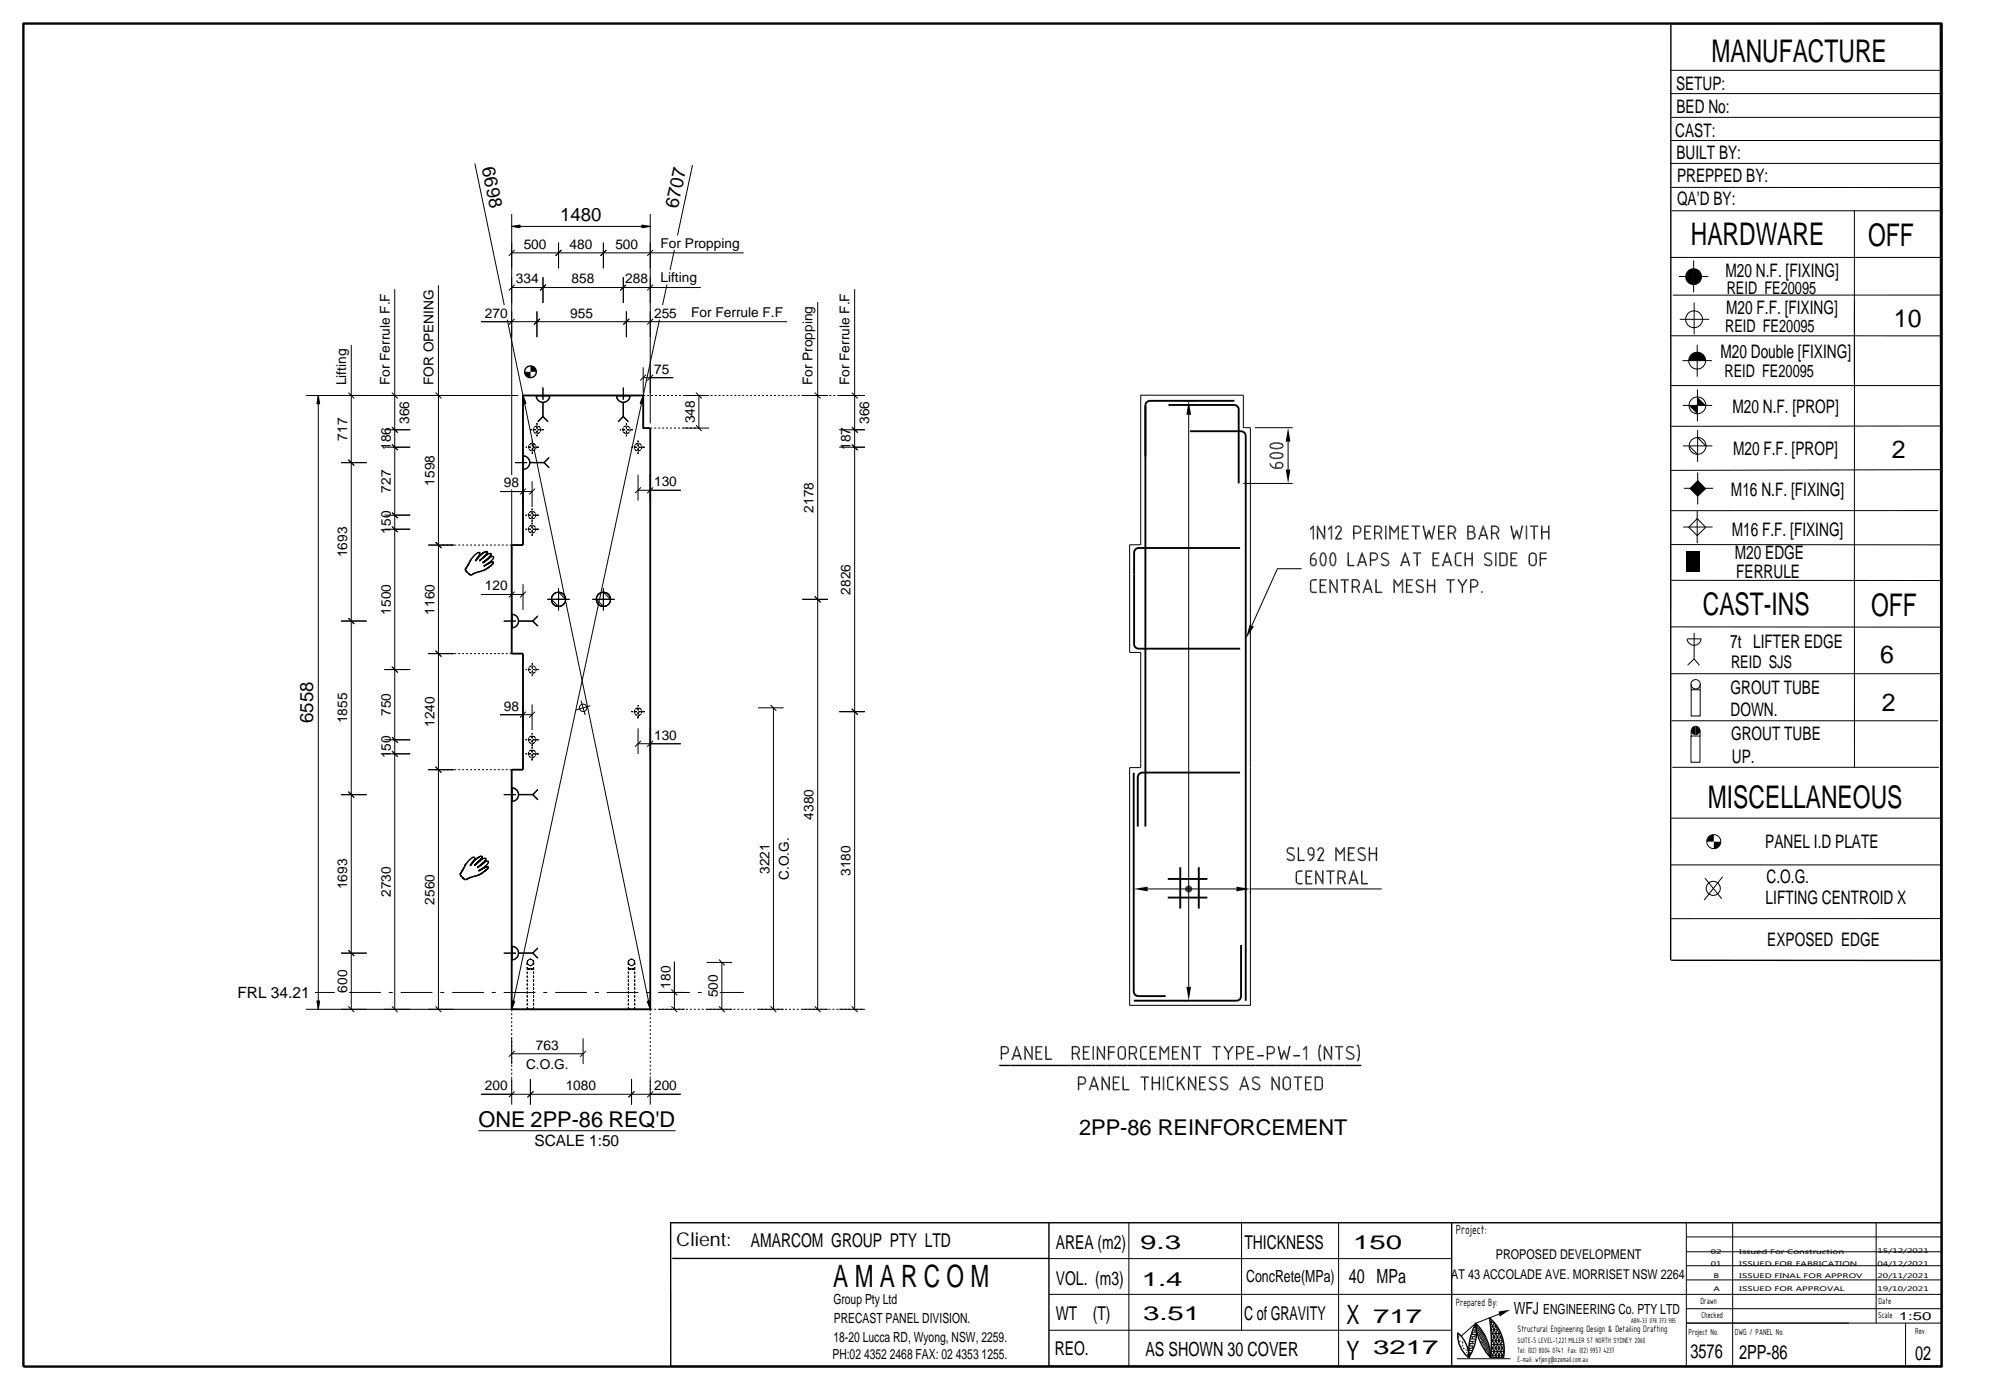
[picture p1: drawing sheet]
<svg xmlns="http://www.w3.org/2000/svg" width="430mm" height="297mm" viewBox="0 0 430 297" stroke-linecap="round" stroke-linejoin="round" font-family="sans-serif">
<defs><g id="words">
<g font-size="6.7">
<text x="365.8" y="13.2">MANUFACTURE</text>
<text x="361.4" y="52.3">HARDWARE</text>
<text x="399.3" y="52.6">OFF</text>
<text x="364" y="131.5">CAST-INS</text>
<text x="399.9" y="131.7">OFF</text>
<text x="365" y="172.6">MISCELLANEOUS</text>
</g>
<text font-size="6.6" x="178.1" y="275">A M A R C O M</text>
<g font-size="5.7">
<text x="287.8" y="283">X</text>
<text x="287.8" y="290.7">Y</text>
</g>
<g font-size="5.3">
<text x="404.8" y="69.8">10</text>
<text x="404.3" y="98">2</text>
<text x="401.9" y="141.7">6</text>
<text x="402.2" y="151.9">2</text>
</g>
<g font-size="4.7">
<text x="102.3" y="240.9">ONE 2PP-86 REQ'D</text>
<text x="230.7" y="242.5">2PP-86 REINFORCEMENT</text>
</g>
<g font-size="4.2">
<text x="243.7" y="267">9.3</text>
<text x="289.2" y="266.8">150</text>
<text x="244" y="274.8">1.4</text>
<text x="288.3" y="274.2">40 MPa</text>
<text x="244.3" y="282.2">3.51</text>
<text x="293.5" y="282.7">717</text>
<text x="244.8" y="289.7">AS SHOWN 30 COVER</text>
<text x="293.5" y="289.3">3217</text>
<text x="361.3" y="290.3">3576</text>
<text x="371.7" y="290.4">2PP-86</text>
<text x="409.3" y="290.7">02</text>
</g>
<g font-size="4.1">
<text x="144.5" y="266.3">Client:</text>
<text x="160.5" y="266.5">AMARCOM GROUP PTY LTD</text>
<text x="225.7" y="266.8">AREA (m2)</text>
<text x="266" y="266.8">THICKNESS</text>
<text x="225.7" y="274.5">VOL. (m3)</text>
<text x="225.6" y="282">WT</text>
<text x="233.6" y="282">(T)</text>
<text x="265.9" y="282">C of GRAVITY</text>
<text x="225.4" y="289.6">REO.</text>
</g>
<g font-size="4">
<text x="358.2" y="19.2">SETUP:</text>
<text x="358.1" y="29.3">CAST:</text>
<text x="358.3" y="24.1">BED No:</text>
<text x="103" y="36" transform="rotate(78 103 36)">6698</text>
<text x="358.3" y="33.9">BUILT BY:</text>
<text x="358.4" y="39">PREPPED BY:</text>
<text x="119.7" y="47.2">1480</text>
<text x="144.8" y="44.7" transform="rotate(-78 144.8 44.7)">6707</text>
<text x="358.4" y="43.9">QA’D BY:</text>
<text x="368.8" y="59.2">M20 N.F. [FIXING]</text>
<text x="368.9" y="67.2">M20 F.F. [FIXING]</text>
<text x="367.7" y="76.6">M20 Double [FIXING]</text>
<text x="370.3" y="88.2">M20 N.F. [PROP]</text>
<text x="370.4" y="97.1">M20 F.F. [PROP]</text>
<text x="370" y="106.1">M16 N.F. [FIXING]</text>
<text x="370.1" y="114.5">M16 F.F. [FIXING]</text>
<text x="370.8" y="119.5">M20 EDGE</text>
<text x="371.1" y="123.5">FERRULE</text>
<text x="369.8" y="138.5">7t LIFTER EDGE</text>
<text x="369.9" y="148.3">GROUT TUBE</text>
<text x="66.9" y="154.6" transform="rotate(-90 66.9 154.6)">6558</text>
<text x="369.9" y="153">DOWN.</text>
<text x="370" y="158.1">GROUT TUBE</text>
<text x="370.2" y="163">UP.</text>
<text x="377.3" y="181.3">PANEL I.D PLATE</text>
<text x="377.6" y="188.7">C.O.G.</text>
<text x="377.4" y="193.1">LIFTING CENTROID X</text>
<text x="377.7" y="202.2">EXPOSED EDGE</text>
</g>
<g font-size="3.7">
<text x="369.1" y="62.8">REID FE20095</text>
<text x="368.7" y="70.9">REID FE20095</text>
<text x="368.6" y="80.7">REID FE20095</text>
<text x="370" y="142.7">REID SJS</text>
</g>
<g font-size="3.6">
<text x="266.4" y="274.1">ConcRete(MPa)</text>
<text x="323.6" y="280.8">WFJ</text>
</g>
<g font-size="3.3">
<text x="50.7" y="213.3">FRL 34.21</text>
<text x="114.2" y="244.9">SCALE 1:50</text>
</g>
<g font-size="3">
<text x="311.2" y="263.8">Project:</text>
<text x="178.1" y="278.6">Group Pty Ltd</text>
<text x="329.9" y="280.7">ENGINEERING Co. PTY LTD</text>
<text x="178.1" y="286.7">18-20 Lucca RD, Wyong, NSW, 2259.</text>
<text x="178.2" y="282.8">PRECAST PANEL DIVISION.</text>
<text x="177.9" y="290.4">PH:02 4352 2468 FAX: 02 4353 1255.</text>
</g>
<g font-size="2.9">
<text x="111.9" y="53.1">500</text>
<text x="121.7" y="53.1">480</text>
<text x="131.5" y="53.1">500</text>
<text x="141.2" y="53">For Propping</text>
<text x="110.3" y="60.6">334</text>
<text x="122.2" y="60.6">858</text>
<text x="133.6" y="60.6">288</text>
<text x="141.2" y="60.3">Lifting</text>
<text x="103.7" y="67.9">270</text>
<text x="121.9" y="67.9">955</text>
<text x="139.8" y="67.9">255</text>
<text x="147.7" y="67.6">For Ferrule F.F</text>
<text x="74" y="82.3" transform="rotate(-90 74 82.3)">Lifting</text>
<text x="83.3" y="82.3" transform="rotate(-90 83.3 82.3)">For Ferrule F.F</text>
<text x="92.6" y="82.3" transform="rotate(-90 92.6 82.3)">FOR OPENING</text>
<text x="139.8" y="79.8">75</text>
<text x="173.7" y="82.3" transform="rotate(-90 173.7 82.3)">For Propping</text>
<text x="181.6" y="82.3" transform="rotate(-90 181.6 82.3)">For Ferrule F.F</text>
<text x="74.2" y="94.1" transform="rotate(-90 74.2 94.1)">717</text>
<text x="87.5" y="90.6" transform="rotate(-90 87.5 90.6)">366</text>
<text x="148.5" y="90.4" transform="rotate(-90 148.5 90.4)">348</text>
<text x="185.8" y="90.6" transform="rotate(-90 185.8 90.6)">366</text>
<text x="83.5" y="96.1" transform="rotate(-90 83.5 96.1)">186</text>
<text x="181.8" y="96.2" transform="rotate(-90 181.8 96.2)">187</text>
<text x="83.5" y="105.3" transform="rotate(-90 83.5 105.3)">727</text>
<text x="92.8" y="103.8" transform="rotate(-90 92.8 103.8)">1598</text>
<text x="107.7" y="104.2">98</text>
<text x="139.8" y="103.9">130</text>
<text x="173.9" y="109.6" transform="rotate(-90 173.9 109.6)">2178</text>
<text x="74.2" y="119.1" transform="rotate(-90 74.2 119.1)">1693</text>
<text x="83.5" y="114" transform="rotate(-90 83.5 114)">150</text>
<text x="83.5" y="131.4" transform="rotate(-90 83.5 131.4)">1500</text>
<text x="92.8" y="131.3" transform="rotate(-90 92.8 131.3)">1160</text>
<text x="103.7" y="126.1">120</text>
<text x="181.8" y="127.1" transform="rotate(-90 181.8 127.1)">2826</text>
<text x="74.2" y="154.5" transform="rotate(-90 74.2 154.5)">1855</text>
<text x="83.5" y="153" transform="rotate(-90 83.5 153)">750</text>
<text x="92.8" y="155.3" transform="rotate(-90 92.8 155.3)">1240</text>
<text x="107.7" y="151.8">98</text>
<text x="139.8" y="158">130</text>
<text x="83.5" y="162" transform="rotate(-90 83.5 162)">150</text>
<text x="173.9" y="175.2" transform="rotate(-90 173.9 175.2)">4380</text>
<text x="74.2" y="190" transform="rotate(-90 74.2 190)">1693</text>
<text x="83.5" y="191.6" transform="rotate(-90 83.5 191.6)">2730</text>
<text x="164.4" y="186.7" transform="rotate(-90 164.4 186.7)">3221</text>
<text x="168.6" y="188" transform="rotate(-90 168.6 188)">C.O.G.</text>
<text x="181.8" y="187.2" transform="rotate(-90 181.8 187.2)">3180</text>
<text x="92.8" y="193.3" transform="rotate(-90 92.8 193.3)">2560</text>
<text x="74.2" y="212.1" transform="rotate(-90 74.2 212.1)">600</text>
<text x="143.3" y="211.3" transform="rotate(-90 143.3 211.3)">180</text>
<text x="153.4" y="213.1" transform="rotate(-90 153.4 213.1)">500</text>
<text x="114.6" y="224.3">763</text>
<text x="103.7" y="233">200</text>
<text x="112.4" y="228.5">C.O.G.</text>
<text x="120.9" y="233">1080</text>
<text x="139.8" y="233">200</text>
<text x="319.7" y="269">PROPOSED DEVELOPMENT</text>
<text x="310.2" y="273.3">AT 43 ACCOLADE AVE. MORRISET NSW 2264</text>
</g>
<g font-size="2.4">
<text x="311.2" y="279.1">Prepared By:</text>
<text x="405.8" y="282">1:50</text>
</g>
<text font-size="2.1" x="324.4" y="284.7">Structural Engineering Design &amp; Detailing Drafting</text>
<g font-size="2">
<text x="363.4" y="278.7">Drawn</text>
<text x="363.7" y="281.6">Checked</text>
<text x="401.4" y="281.6">Scale</text>
<text x="401.5" y="278.7">Date</text>
<text x="360.9" y="285.2">Project No.</text>
<text x="370.8" y="285.2">DWG / PANEL No.</text>
<text x="409.3" y="285.1">Rev.</text>
</g>
<g font-size="1.8">
<text x="324.4" y="287">SUITE-5 LEVEL-1,221 MILLER ST NORTH SYDNEY 2060</text>
<text x="324.3" y="289.1">Tel: (02) 8004 0741 Fax: (02) 9957 4237</text>
<text x="324.3" y="291.1">E-mail: wfjeng@ozemail.com.au</text>
</g>
<text font-size="1.6" x="348.6" y="282.7">ABN-33 078 373 985</text>
<g font-size="1.3">
<text x="365.7" y="267.9">02</text>
<text x="371.8" y="267.9">Issued For Construction</text>
<text x="401.3" y="267.9">15/12/2021</text>
<text x="365.7" y="270.5">01</text>
<text x="366.3" y="275.8">A</text>
<text x="366.3" y="273.2">B</text>
<text x="371.7" y="275.8">ISSUED FOR APPROVAL</text>
<text x="371.7" y="273.2">ISSUED FINAL FOR APPROV</text>
<text x="371.7" y="270.5">ISSUED FOR FABRICATION</text>
<text x="401.3" y="275.8">19/10/2021</text>
<text x="401.3" y="273.1">20/11/2021</text>
<text x="401.3" y="270.5">04/12/2021</text>
</g>
</g></defs>
<g fill="none" stroke="#000" stroke-width=".21" stroke-dasharray=".4 .4" stroke-linecap="butt">
<path d="M113 95.6a.8 .8 0 0 1 .8-.8 .8 .8 0 0 1 .8 .8M113 95.9a.8 .8 0 0 1 .5-1.1 .8 .8 0 0 1 1 .4M113.8 94.2v2.8M113.8 97v-2.8M114 91.8a.79 .79 0 0 1 .8-.8 .79 .79 0 0 1 .8 .8M114 92.1a.79 .79 0 0 1 .5-1 .79 .79 0 0 1 1 .4M114.5 95.2a.8 .8 0 0 1-.4 1.1 .8 .8 0 0 1-1.1-.4M114.6 95.6a.8 .8 0 0 1-.8 .8 .8 .8 0 0 1-.8-.8M114.8 90.4v2.8M114.8 93.2v-2.8M115.2 95.6h-2.8M115.5 91.5a.79 .79 0 0 1-.4 1.1 .79 .79 0 0 1-1.1-.5"/>
<path d="M115.6 91.8a.79 .79 0 0 1-.8 .8 .79 .79 0 0 1-.8-.8M116.2 91.8h-2.8M133.1 91.8a.8 .8 0 0 1 .8-.8 .8 .8 0 0 1 .8 .8M133.1 92.1a.8 .8 0 0 1 .5-1 .8 .8 0 0 1 1 .4M133.9 90.4v2.8M133.9 93.2v-2.8M134.6 91.5a.8 .8 0 0 1-.4 1.1 .8 .8 0 0 1-1.1-.5M134.7 91.8a.8 .8 0 0 1-.8 .8 .8 .8 0 0 1-.8-.8M135.3 91.8h-2.8M135.6 95.6a.8 .8 0 0 1 .8-.8 .8 .8 0 0 1 .8 .8M135.6 95.9a.8 .8 0 0 1 .5-1.1 .8 .8 0 0 1 1 .5M136.4 94.2v2.8"/>
<path d="M136.4 97v-2.8M137.1 95.3a.8 .8 0 0 1-.4 1 .8 .8 0 0 1-1.1-.4M137.2 95.6a.8 .8 0 0 1-.8 .8 .8 .8 0 0 1-.8-.8M137.5 84.5h44.7M137.8 95.6h-2.8M139 91.5h10.1M109.4 116.5h-15M112.9 113.1a.8 .8 0 0 1 .8-.8 .8 .8 0 0 1 .8 .8M112.9 110.1a.8 .8 0 0 1 .8-.8 .8 .8 0 0 1 .8 .8M113 113.4a.8 .8 0 0 1 .4-1.1 .8 .8 0 0 1 1.1 .5M113 110.4a.8 .8 0 0 1 .4-1.1 .8 .8 0 0 1 1.1 .5M113.7 111.7v2.8"/>
<path d="M113.7 114.5v-2.8M113.7 108.7v2.8M113.7 111.5v-2.8M114.5 112.8a.8 .8 0 0 1-.5 1 .8 .8 0 0 1-1-.4M114.5 109.8a.8 .8 0 0 1-.5 1 .8 .8 0 0 1-1-.4M114.5 113.1a.8 .8 0 0 1-.8 .8 .8 .8 0 0 1-.8-.8M114.5 110.1a.8 .8 0 0 1-.8 .8 .8 .8 0 0 1-.8-.8M115.1 113.1h-2.8M115.1 110.1h-2.8M109.4 139.7h-16.1M112.9 158.1a.8 .8 0 0 1 .8-.8 .8 .8 0 0 1 .8 .8M113 143.1a.8 .8 0 0 1 .8-.8 .8 .8 0 0 1 .8 .8"/>
<path d="M113 158.4a.8 .8 0 0 1 .4-1.1 .8 .8 0 0 1 1.1 .5M113 143.4a.8 .8 0 0 1 .5-1.1 .8 .8 0 0 1 1 .5M113.7 159.5v-2.8M113.8 141.7v2.8M113.8 144.5v-2.8M114.5 157.8a.8 .8 0 0 1-.5 1 .8 .8 0 0 1-1-.4M114.5 142.8a.8 .8 0 0 1-.4 1 .8 .8 0 0 1-1.1-.4M114.5 158.1a.8 .8 0 0 1-.8 .8 .8 .8 0 0 1-.8-.8M114.6 143.1a.8 .8 0 0 1-.8 .8 .8 .8 0 0 1-.8-.8M115.1 158.1h-2.8M115.2 143.1h-2.8M135.6 152.1a.8 .8 0 0 1 .8-.8 .8 .8 0 0 1 .8 .8"/>
<path d="M135.6 152.4a.8 .8 0 0 1 .5-1 .8 .8 0 0 1 1 .4M136.4 153.5v-2.8M137.1 151.8a.8 .8 0 0 1-.4 1 .8 .8 0 0 1-1.1-.4M137.2 152.1a.8 .8 0 0 1-.8 .8 .8 .8 0 0 1-.8-.8M137.8 152.1h-2.8M109.4 164.5h-16.3M112.9 161.1a.8 .8 0 0 1 .8-.8 .8 .8 0 0 1 .8 .8M113 161.4a.8 .8 0 0 1 .4-1.1 .8 .8 0 0 1 1.1 .5M113.7 162.5v-2.8M114.5 160.8a.8 .8 0 0 1-.5 1 .8 .8 0 0 1-1-.4M114.5 161.1a.8 .8 0 0 1-.8 .8 .8 .8 0 0 1-.8-.8M115.1 161.1h-2.8"/>
<path d="M109.4 215.7v17.9M112.7 215.7v-8.6M112.7 215.7h.1M112.7 207.1v-1.4M112.7 205.7v-.3M112.7 205.7a.7 .7 0 0 1 .7-.7 .7 .7 0 0 1 .7 .7M112.7 205.7l.1 .2M112.7 205.7a.66 .66 0 0 1 .7-.7 .66 .66 0 0 1 .6 .7M112.7 205.4l.2-.2M112.7 207.1h1.3M112.8 205.9l.1 .2M112.9 215.7h1.1"/>
<path d="M112.9 205.2l.2-.2M112.9 206.1l.2 .2M113.1 206.3h.3M113.1 205h.3M113.4 207.1h.7M113.4 207.1h-.7M113.4 215.7h-.7M113.4 206.3h.2M113.4 205h.2M113.6 206.3l.2-.2M113.6 205l.3 .2M113.8 206.1l.2-.2"/>
<path d="M113.9 207.1h-1.2M113.9 205.2l.1 .2M113.9 207.1h-1M114 205.9v-.2M114 215.7v-8.6M114 207.1h-1.3M114 207.1h-.4M114 215.7h-.6M114 207.1v-1.4M114 205.4l.1 .3M114 205.7a.66 .66 0 0 1-.6 .6 .66 .66 0 0 1-.7-.6M114.1 215.7v-8.6"/>
<path d="M114.1 207.1h-.1M114.1 215.7h-1.4M114.1 207.1v-1.4M114.1 207.1h-1.4M114.1 205.7a.7 .7 0 0 1-.7 .7 .7 .7 0 0 1-.7-.7M134.3 215.7v-8.6M134.3 215.7h.1M134.3 207.1v-1.4M134.3 205.7v-.3M134.3 205.7a.7 .7 0 0 1 .7-.7 .7 .7 0 0 1 .7 .7M134.3 205.7l.1 .2M134.3 205.4l.2-.2"/>
<path d="M134.3 207.1h1.3M134.3 205.7a.66 .66 0 0 1 .7-.7 .66 .66 0 0 1 .6 .7M134.4 205.9l.1 .2M134.5 215.7h1.1M134.5 205.2l.2-.2M134.5 206.1l.2 .2M134.7 205h.3M134.7 206.3h.3M135 207.1h.7M135 207.1h-.7M135 215.7h-.7M135 206.3h.2"/>
<path d="M135 205h.2M135.2 206.3l.2-.2M135.2 205l.3 .2M135.4 206.1l.2-.2M135.5 207.1h-1.2M135.5 205.2l.1 .2M135.5 207.1h-1M135.6 205.9v-.2M135.6 207.1h-1.3M135.6 207.1h-.4M135.6 215.7h-.6M135.6 205.4l.1 .3"/>
<path d="M135.6 215.7v-8.6M135.6 207.1v-1.4M135.6 205.7a.66 .66 0 0 1-.6 .6 .66 .66 0 0 1-.7-.6M135.7 215.7v-8.6M135.7 207.1h-.1M135.7 215.7h-1.4M135.7 207.1v-1.4M135.7 207.1h-1.4M135.7 205.7a.7 .7 0 0 1-.7 .7 .7 .7 0 0 1-.7-.7M139 215.7h45.4M139 215.7v18.7"/>
</g>
<g fill="none" stroke="#000" stroke-width=".21">
<path d="M357 15h57.9M357.1 20h57.9M101.5 34.9l6.3 30.3M148 35.3l-3.2 15M357 34.9h57.9M357.2 30h57.8M357.2 25.1h57.8M109.4 54h49.5M109.4 45.7v55.8M109.4 48.4h29.6M109.4 48.4l1.8-.3v.6zM110 53.4l-1.2 1.3"/>
<path d="M116.1 59.2v5.5M119.4 51.9v5.4M120 53.4l-1.3 1.3M129 51.9v5.4M129.6 53.4l-1.2 1.3M133.2 59.2v5.5zM137.2 48.1l1.8 .3-1.8 .3zM139 51.9v5.4M139 45.7v44.8M139 59.2v5.5M139.6 53.4l-1.3 1.3M144.1 53.4l-.9 4.3"/>
<path d="M357.1 55h57.6M357.2 40l57.8 .1M357.3 45h57.6M358.8 59.1h6.3M362 55.7v6.8M396.3 45v36.8M75.1 73.7v142M84.4 61.8v153.9M93.7 61v154.7M102.8 68.7h65.4M108.4 68.3l3.4 16.2M109.4 61.4h40.4"/>
<path d="M110 68.1l-1.2 1.3M110 60.8l-1.2 1.3M114.8 66.5v5.5M115.4 68.1l-1.2 1.3M116.7 60.8l-1.3 1.3M133.8 60.8l-1.2 1.3 1.1-1.1M133.9 66.5v5.5M134.5 68.1l-1.3 1.3M137.5 78.5v5.5M139 78.5v5.5M139 66.5v5.5M139.6 60.8l-1.3 1.3"/>
<path d="M139.6 68.1l-1.3 1.3M140.9 68.3l-3.4 16.2M142.6 60.8l-1 4.4M174.8 64.6v151.1M182.7 61.8v153.9M357.2 71.8h57.5M359 68.2h6.3M359.6 77.1h6.3M362.1 64.6v6.9M362.8 73.7v6.8M396.4 64.3v99.8M414.9 63.1h-57.4"/>
<path d="M65.4 84.5h45.4M68 84.5v131.2M68 84.5l.3 1.8h-.6zM72.9 98.9h5.5M74.5 98.2l1.2 1.3M74.5 83.9l1.2 1.2M82.2 95.6h5.5M82.2 91.8h5.5M83.8 83.9l1.2 1.2M83.8 91.2l1.2 1.3M83.8 94.9l1.2 1.3M93.1 83.9l1.2 1.2"/>
<path d="M110.1 98.9h2.6M111.8 84.5l.6 1.7-.6 .1zM111.8 97.4a1.45 1.45 0 0 1 1.5 1.4 1.45 1.45 0 0 1-1.5 1.5 1.45 1.45 0 0 0 1.4-1.5 1.45 1.45 0 0 0-1.4-1.4zM111.8 97.5l.1 2.8zM111.8 84.5l27.2 131.2M113.3 98.8l3 .1zM114.6 84.5a1.49 1.49 0 0 0 1.4 1.4 1.49 1.49 0 0 0 1.5-1.4 1.49 1.49 0 0 1-1.5 1.5 1.49 1.49 0 0 1-1.4-1.5zM114.6 84.5l2.9 .1zM116 86l.1 3zM116 89l-1 1.1zM116 82.8l.1 2.6zM116.1 89l1 1.1z"/>
<path d="M116.2 98.8l1.2-1zM116.2 98.9l1.2 1zM131.7 84.5a1.49 1.49 0 0 0 1.5 1.4 1.49 1.49 0 0 0 1.5-1.4 1.49 1.49 0 0 1-1.5 1.5 1.49 1.49 0 0 1-1.5-1.5zM131.8 84.5l2.8 .1zM133.2 86l.1 3zM133.2 89l-1 1.1zM133.2 82.8v2.6zM133.2 89l1 1.1zM137.5 84.5l-28.1 131.2M137.5 84.5l-.1 1.8-.6-.1zM137.5 80.7h6.4M138.1 80.1l-1.3 1.2"/>
<path d="M139.6 80.1l-1.3 1.2M146.1 84.5h5.5M146.1 91.5h5.5M148.8 90.9l1.2 1.2M148.8 83.9l1.2 1.2M149.4 84.5v7M171.5 84.5h5.5M174.1 83.9l1.3 1.2M179.4 84.5h5.5M179.4 95.6h5.5M179.4 91.8h5.5M182.1 95l1.2 1.2"/>
<path d="M182.1 91.2l1.2 1.3M182.1 83.9l1.2 1.2M243.8 84.5h21.9v6.9h1.6v123.4h-25.9v-50.8h2.4v-24.6h-2.4v-23h2.4zM253.1 85.7h2.2M254.1 88.6v122.3M268.2 91.4h8.1M275.3 94.4v5.9M357.2 82.4h57.7M359.7 86.6h6.3M359.7 95.3h6.3M361 95.3l1.8 1.8M362.8 83.2v6.9"/>
<path d="M362.8 91.9v6.8M362.9 93.5l1.7 1.8M414.8 91l-57.6 .1M82.2 113.1h5.5M82.2 110.1h5.5M83.8 112.5l1.2 1.2M83.8 109.5l1.2 1.2M91.5 116.5h5.5M93.1 115.9l1.2 1.2M106.9 105h6.8M109.4 104.6v14M111.8 102.8v5.5"/>
<path d="M112.4 104.4l-1.3 1.3M113.7 102.8v5.5M114.3 104.4l-1.2 1.3M136.4 101.5v5.5M136.4 104.8h9.1M137 104.2l-1.3 1.2M139 101.5v5.5M139.6 104.2l-1.3 1.2M265.7 103.3h10.6M280.6 112.3v2.8M280.6 112.3v3M280.8 112.3v3"/>
<path d="M281.5 112.3v2.8M281.7 112.3v2.8M283 112.5v2.8M283.2 112.5v2.8M284.5 112.3v2.8M284.5 112.3v3M284.7 112.3v3M296.1 112.3v3M296.3 112.3v3M297 112.3v2.8M297.2 112.3v2.8M298.8 112.3v3"/>
<path d="M298.9 112.3v3M319.6 118v3M319.8 118v3M320.5 118v3M320.7 118v3M326.2 112.3v3M326.3 112.3v3M357 116.4h57.7M359.8 112.6h6.2M359.9 104.3h6.3M362.8 110.8l1.8 1.9-1.8 1.8-1.8-1.8zM362.8 109.2v6.9"/>
<path d="M362.9 101v6.8M414.3 109.1h-57.2M414.7 100.4l-57.6 .1M72.9 132.7h5.5M74.5 132.1l1.2 1.2M91.5 139.7h5.5M93.1 139.1l1.2 1.2M102.8 127h9M107.7 132.7h2.6zM109.4 131.2a1.45 1.45 0 0 1 1.5 1.5 1.45 1.45 0 0 1-1.5 1.4 1.45 1.45 0 0 0 1.4-1.4 1.45 1.45 0 0 0-1.4-1.5zM109.4 131.3l.1 2.8zM109.4 124.8v5.5"/>
<path d="M110 126.4l-1.2 1.3M110.9 132.7l3 .1zM111.8 124.8v5.5M112.4 126.4l-1.3 1.3M113.8 132.7l1.2-1zM113.8 132.8l1.2 .9zM117 128.1h4.8M117.8 128.1h1.6v-1.5l1.5 1.5h-1.5v1.5zM119.4 125.7v4.8M126.6 128.1h4.8M127.4 128.1h1.6v1.5zM129 126.6l1.5 1.5h-1.5z"/>
<path d="M129 125.7v4.8M174.1 127.5l1.3 1.2M177 128.1h-5.5M278.2 121.5h-5.2l-5.5 12.2M284.2 123.8v2.8M284.4 123.8v2.8M285.7 123.9v2.8M285.8 123.9v2.8M297.9 123.8v2.8M298.1 123.8v2.8M299.7 123.8v2.8M299.7 123.8v2.9"/>
<path d="M299.8 123.8v2.9M357.1 134h57.6M357.2 124l57.5 .1M360.6 136.6a1.51 1.51 0 0 0 1.5 1.3 1.51 1.51 0 0 0 1.5-1.3M360.6 136.5h3M362.1 135.3v5.5M82.2 143.1h5.5M82.2 158.1h5.5M83.8 142.5l1.2 1.2M83.8 157.5l1.2 1.2M106.9 152.7h6.8M111.8 150.5v5.5"/>
<path d="M112.4 152.1l-1.3 1.2M113.7 150.5v5.5M114.3 152.1l-1.2 1.2M124.2 149.7l.9 3.1M126.2 150.8l-3.1 .9M136.4 158.9h9.1M136.4 155.6v5.5M137 158.3l-1.3 1.3M139 155.6v5.5M139.6 158.3l-1.3 1.3M162 151.3h5.5M164.7 150.6l1.2 1.3"/>
<path d="M165.3 151.3v64.4M179.4 152.1h5.5M182.1 151.5l1.2 1.2M357.1 144h57.5M357.3 154h57M361.4 157.3h1.9v5.6h-1.9zM361.5 147.4h1.9v5.6h-1.9zM361.5 146.2v1.2M361.5 156.1v1.2M362.1 140.8l-1.4 1.4M362.1 140.8l1.1 1.4M363.4 156.1v1.2"/>
<path d="M363.4 146.2v1.2M72.9 169.8h5.5M74.5 169.2l1.2 1.2M82.2 161.1h5.5M83.8 160.5l1.2 1.2M91.5 164.5h5.5M93.1 163.8l1.2 1.3M107.7 169.8h2.6zM109.4 168.3a1.45 1.45 0 0 1 1.5 1.5 1.45 1.45 0 0 1-1.5 1.4 1.45 1.45 0 0 0 1.4-1.4 1.45 1.45 0 0 0-1.4-1.5zM109.4 168.4l.1 2.8zM110.9 169.8l3 .1zM113.8 169.8l1.2-1z"/>
<path d="M113.8 169.8l1.2 1-.1 .1zM357.2 174.8h57.8M357.4 164h57M242.3 190.3v.7M245.3 190h19M267.3 190h28M267.3 190.3v.7M281.2 186v2.8M281.3 186v2.8M282.6 186.2v2.8M282.8 186.2v2.8M285.5 181v2.9"/>
<path d="M285.7 181v2.9M287.2 181l.1 3M287.3 181v3M287.4 181v3M357 184.8h58M364.4 187.7l3.6 4.3M368.2 187.3l-4 5.1M415 196.3h-57.8M65.4 215.7h45.4M67.7 213.9h.6l-.3 1.8zM72.9 203.7h5.5M74.5 215l1.2 1.3"/>
<path d="M74.5 203l1.2 1.3M83.8 215l1.2 1.3M93.1 215l1.2 1.3M107.7 203.7h2.6zM109.4 202.2a1.45 1.45 0 0 1 1.5 1.4 1.45 1.45 0 0 1-1.5 1.5 1.45 1.45 0 0 0 1.4-1.5 1.45 1.45 0 0 0-1.4-1.4zM109.4 202.3l.1 2.8zM109.5 213.9l.5 .1-.6 1.7zM110.9 203.6l3 .1zM113.8 203.6l1.2-1zM113.8 203.7l1.2 1zM138.3 214l.6-.2 .1 1.9zM139 215.7h.1"/>
<path d="M140.8 215.7h5.5M140.8 212.1h5.5M143.5 215l1.3 1.3M143.5 211.5l1.3 1.2M144.1 205.5v10.2M151 215.7h5.5M151 205.7h5.5M153.7 215l1.2 1.3M153.7 205.1l1.2 1.2M154.3 205.7v10M162 215.7h5.5M164.7 215l1.2 1.3"/>
<path d="M171.5 215.7h5.5M174.1 215l1.3 1.3M179.4 215.7h5.5M182.1 215l1.2 1.3M253.1 213.8h.5M102.8 233.8h42.7M109.4 230.6v5.4M109.4 221.9v5.5M109.4 225.2h15.2M110 233.2l-1.2 1.3M110 224.6l-1.2 1.2M113.4 230.6v5.4"/>
<path d="M114 233.2l-1.2 1.3M124.6 221.9v5.5M125.2 224.6l-1.2 1.2M135 230.6v5.4M135.6 233.2l-1.3 1.3M139 230.6v5.4M139.6 233.2l-1.3 1.3M219 223.5v2.9M219.2 223.5v2.9M220.5 223.7v2.8M220.7 223.7v2.8M233.6 223.5v3"/>
<path d="M233.8 223.5v3M234.5 223.5v2.9M234.6 223.5v2.9M235.5 230v2.9M235.7 230v2.9M236 223.7v2.8M236.1 223.7v2.8M237 230.2v2.8M237.2 230.2v2.8M247.9 223.5v2.9M248.1 223.5v2.9M248.6 230v3"/>
<path d="M248.8 230v3M249.7 223.5v2.9M249.7 223.5v3M249.8 223.5v3M252.7 223.5v2.9M252.8 223.5v2.9M254 230v2.9M254.1 230v2.9M254.1 223.7v2.8M254.3 223.7v2.8M255.4 230.2v2.8M255.6 230.2v2.8"/>
<path d="M271.8 230v2.9M272 230v2.9M273.3 230.2v2.8M273.5 230.2v2.8M279.1 223.5v2.9M279.1 223.5l.1 3M279.3 223.5v3M281.1 230v3M281.2 230v3M283 223.5v2.9M283.2 223.5v2.9M284.5 223.7v2.8"/>
<path d="M284.7 223.7v2.8M102.3 241.6h42.1M224.2 276.6h190.8M224.2 269h86.1M241.3 261.3v30.6M265.4 261.3v23M286.1 261.3v30.6M310.3 261.3v30.6M360.4 261.3v30.6M360.4 279.7h54.6M360.4 270.5h54.6M360.5 273.5h54.5"/>
<path d="M360.5 267.5h54.5M360.5 264.3h54.5M370.3 261.3v30.6M401 261.3v21.5M224.2 284.3h86.1M311.4 290.4h11.4M311.7 285.5h.1M311.9 285.4h.1M311.8 285.8h.1M312 286.6h.1M312.2 286.6h.1M312.5 287.7h.1"/>
<path d="M312.5 286.7h.1M312.7 287h.1M312.6 287.4h.1M312.7 286.9h.1M312.7 288.2h.1M312.8 288.1h.1M312.9 288.2h.1M312.9 288.1v.1M313.3 288.3h.1M313.4 288.6h.1M313.4 288.5v.1M313.4 289h.1"/>
<path d="M313.7 289.7h.1M313.7 289.4h.1M313.9 289.1h.5M313.9 288.6h.7M314 288.1h.8M314 287.6h1M314.1 289.1l.1 .5h-.3M314.1 288.1v.5M314.2 286.7h1M314.3 286.1h1M314.4 285.7h1M314.6 285.2h.8"/>
<path d="M314.7 284.7v.5M314.7 285.7v.4M314.7 286.7v.4M314.7 287.6v.5M314.7 284.7h.7M314.9 284.2h.5M315 283.7h.4M315.1 287.1h-1v.5M315.3 284.2v.5M315.3 285.2v.5M315.3 286.1v.3M315.4 283.1l.2 .2"/>
<path d="M315.4 283.2h-.1v.5M315.5 283.3v.1M315.5 283.5l.5 .6M315.7 284.2l.1 .2M315.8 283.3l-.2 .2M316 283.5l-.2 .2M316.1 284.1l-.3 .5M316.1 285.4v.1M316.1 285.3l.5 .6M316.1 284l.5 .6M316.2 283.8l-.2 .2M316.3 284.4l-.4 .5"/>
<path d="M316.3 285.7l-.1 .1M316.3 285l.5 .7M316.5 284.6l-.5 .7M316.5 285.9l-.2 .2M316.5 286.1l.5 .6M316.5 284.8l.5 .6M316.5 286.6l.3 .4M316.8 284.6l-.2 .2M316.9 284.8l-.1 .2M317.1 285.1l-.1 .2M317.1 285.3l.3 .3M317.1 286.7l-.3 .4"/>
<path d="M317.1 285.4l-.5 .7M317.1 286.6l.5 .6M317.2 287.9l.4 .6M317.3 287l-.4 .4M317.3 285.7l-.5 .6M317.3 287.6l.5 .6M317.3 286.3l.5 .7M317.5 287.2l-.4 .5M317.5 285.9l-.5 .7M317.5 286.1l.3 .3M317.5 287.4l.5 .6M317.9 286.9l-.3 .5"/>
<path d="M318.1 287.2l-.3 .4M318.1 287.8l.2 .3M318.1 288l-.5 .6M318.1 289.1l.5 .6M318.1 289.3h.1M318.2 287.6l-.2 .2M318.3 288.2l-.5 .7M318.3 289.5l-.1 .1M318.3 288.9l.3 .3M318.4 288.5l-.4 .6M318.5 281.9h.1M318.5 289.7l-.1 .1"/>
<path d="M318.5 282.2l3 6.9M318.5 282.6h.8M318.6 283.4h1.3M318.6 289.9h.1M318.7 284.2l2.6 5.9M318.7 289.6h2.8M318.7 289l.5 1.1M318.7 285h2M318.7 285.7h2.3M318.7 288.8h2.8M318.8 285.9l1.8 4.2M318.8 287.5l1.1 2.6"/>
<path d="M318.8 286.5h2.4M318.8 287.3h2.6M318.8 288.1h2.7M318.9 282.1l-.3 .7M319.3 282.7l-.6 1.5h1.6M319.4 282.8l1.9 4.2M319.8 283.2l-1.1 2.4M320.2 283.9l-1.4 3.1M320.5 284.6l-1.8 4.1M320.7 280.7l-5.3 2.1-3.1 2.8M320.9 285.4l-2.1 4.7M321.2 286.3l-1.7 3.8"/>
<path d="M321.4 287.4l-1.2 2.7M321.5 288.6l-.6 1.5M321.5 290.1h-2.9M360.4 282.7h54.5M407.3 282.7v9.2"/>
<circle cx="362.1" cy="68.2" r="1.8"/>
<circle cx="362.8" cy="77.1" r="1.8"/>
<circle cx="362.8" cy="86.6" r="1.8"/>
<circle cx="362.8" cy="95.3" r="1.8"/>
<circle cx="119.4" cy="128.1" r="1.51"/>
<circle cx="119.4" cy="128.1" r="1.53"/>
<circle cx="129" cy="128.1" r="1.54"/>
<circle cx="129" cy="128.1" r="1.52"/>
<circle cx="129" cy="128.1" r="1.53"/>
<circle cx="129" cy="128.1" r="1.51"/>
<circle cx="124.6" cy="151.3" r=".8"/>
<circle cx="362.4" cy="146.2" r="1"/>
<circle cx="366.3" cy="179.9" r="1.5"/>
<circle cx="366.2" cy="189.8" r="1.5"/>
</g>
<g fill="none" stroke="#000" stroke-width=".4">
<path d="M111.8 84.5h25.7v7h1.5v124.2h-29.6v-51.2h2.4v-24.8h-2.4v-23.2h2.4zM244.8 86.7v89.9M249.7 86.5h14.1a.97 .97 0 0 1 1 1v15.8M254.3 92.2h11a1 1 0 0 1 1 1v120.7M263.8 85.7h-18a1 1 0 0 0-1 1v10.9M265 117.1h-21.6a1 1 0 0 0-1 1v19.5a.97 .97 0 0 0 1 1h21.7M291.5 118.1v2.2M300.7 118.1v2.2M309.6 118.1v2.2M292.7 123.9v2.1M242.3 165.1v46.8a1.01 1.01 0 0 0 1 1h5.9M265 165.1h-20.8a1 1 0 0 0-1 1v10.5"/>
<path d="M249.6 191.8h8.5M249.6 187.8h8.5M252.3 185.3v8.9M256.2 185.3v8.9M265.3 201.9v11a.98 .98 0 0 1-1 .9h-22M217.6 223.6v2.2"/>
</g>
<path d="M67.3 212.1h4.2M74.6 212.1h76.2M153.8 212.1h5.2" fill="none" stroke="#000" stroke-width=".21" stroke-dasharray="6.8 1.7 .8 1.7" stroke-linecap="butt"/>
<g fill="#000">
<path d="M109.4 48.4l1.8-.3v.6zM137.2 48.1l1.8 .3-1.8 .3zM68 84.5l.3 1.8h-.6zM111.8 84.5l.6 1.7-.6 .1zM137.5 84.5l-.1 1.8-.6-.1zM254.1 85.7l.5 2.9h-1zM271.6 96.8l.3-.1-.6 .5zM271.3 97.2l.6-.5v.3zM271.3 97.2l.6-.2-.3 .2zM271.3 97.4h.3l-.3 .2zM271.3 97.6l.3-.2zM271.6 94.8l.3-.1-.6 .4z"/>
<path d="M271.3 95.1l.6-.4v.3zM271.3 95.1l.6-.1-.3 .1zM271.3 95.3h.3l-.3 .2zM271.3 95.5l.3-.2zM271.5 99h.1zM271.5 99l.1 .1zM271.3 99.1h.3zM271.4 99l.2 .1h-.3zM271.4 99l.2 .1zM271.4 99.3l.2-.2 .1 .1zM271.4 99.2l.2-.1zM271.3 99.2l.3-.1z"/>
<path d="M271.3 97.4l.3-.2v.2zM271.3 97.2h.3l-.3 .2zM271.6 97.5l.3 .2v.3zM271.6 97.5l.3 .5-.3-.1zM271.3 97.6l.3-.1v.4zM271.3 95.3l.3-.2v.2zM271.3 95.1h.3l-.3 .2zM271.6 95.4l.3 .2v.3zM271.6 95.4l.3 .5-.3-.1zM271.3 95.5l.3-.1v.4zM271.4 99.4l.4 .4zM271.4 99.3l.4 .5z"/>
<path d="M271.4 99.3l.3-.1 .1 .6zM271.7 99.2l.2 .3-.1 .3zM271.8 99.8l.2-.2 .1 .2zM271.9 99.5l.1 .1-.2 .2zM272.1 96.7l.2 .2-.2 .1zM272.1 96.7l.5-.1v.3zM272.1 96.7l.5 .2h-.3zM272.1 97.7l.2 .1-.2 .2zM271.9 97.7l.2 .3h-.2zM271.9 97.7h.2v.3zM272.1 94.6l.2 .3h-.2zM272.1 94.6l.5-.1v.3z"/>
<path d="M272.1 94.6l.5 .2-.3 .1zM272.1 95.6l.2 .1-.2 .2zM271.9 95.6l.2 .3h-.2zM271.9 95.6h.2v.3zM271.9 96.7l.2 .3h-.2zM271.9 96.7h.2v.3zM271.9 94.7l.2 .2-.2 .1zM271.9 94.7l.2-.1v.3zM272.6 99l-.1 .4zM272.6 99l.2-.1-.3 .5zM272.8 98.9l.1 .3-.4 .2zM272.5 99.4l.4-.2z"/>
<path d="M272.5 99.9h.3l-.4 .3zM272.6 96.6h.2v.3zM272.6 96.6l.2 .3h-.2zM272.3 97.8l.3 .3-.5-.1zM272.3 97.8h.3v.3zM272.6 94.5h.2v.3zM272.6 94.5l.2 .3h-.2zM272.3 95.7l.3 .3-.5-.1zM272.3 95.7h.3v.3zM272.6 97.8h.2v.3zM272.6 97.8l.2 .3h-.2zM272.6 95.7h.2v.3z"/>
<path d="M272.6 95.7l.2 .3h-.2zM272.8 98.9l.3-.2zM272.8 98.9l.5-.2zM272.8 98.9l.5-.2-.1 .3zM272.8 98.9l.4 .1zM272.8 98.9l.1 .3zM272.8 99.9h.8v.3zM272.8 99.9l.8 .3h-.9zM272.5 99.4h.3zM272.8 99.4v.5h-.3zM272.5 99.4h.3l-.3 .5zM272.8 96.6l.2 .3h-.2z"/>
<path d="M272.8 96.6h.3l-.1 .3zM272.8 94.5l.2 .3h-.2zM272.8 94.5h.3l-.1 .3zM272.8 98.9l.2 .2zM272.8 97.8l.3 .3h-.3zM272.8 97.8h.2l.1 .3zM273.1 96.6l.5 .1-.2 .2zM273.1 96.6l.3 .3h-.4zM272.8 95.7l.3 .3h-.3zM272.8 95.7h.2l.1 .3zM273.1 94.5l.5 .1-.2 .3zM273.1 94.5l.3 .4-.4-.1z"/>
<path d="M273.3 98.7l-.1 .3zM273.5 97.7h.3l-.1 .3zM273.5 97.7l.2 .3h-.1zM273.5 95.6h.3l-.1 .3zM273.5 95.6l.2 .3h-.1zM273.4 97.8l.1-.1 .1 .3zM273 97.8l.6 .2-.5 .1zM273 97.8h.4l.2 .2zM273.6 96.7l-.1 .3-.1-.1zM273.6 96.7h.1l.1 .3zM273.6 96.7l.2 .3h-.3zM273.4 95.7l.1-.1 .1 .3z"/>
<path d="M273 95.7l.6 .2-.5 .1zM273 95.7h.4l.2 .2zM273.6 94.6l-.1 .3h-.1zM273.6 94.6l.1 .1 .1 .3zM273.6 94.6l.2 .4-.3-.1zM273.6 98.7l.4 .1zM273.6 98.7l.5 .2zM273.6 98.7l.5 .2-.3 .2zM273.6 98.7l.2 .4zM273.3 98.7l.3 .3h-.3zM273.3 98.7h.3v.3zM273.6 98.7l.1 .3z"/>
<path d="M273.8 99.8l.3 .2zM273.9 99.1l.2-.2zM274 99.4h.3zM274 97.4h.3l-.3 .1zM274 97.5l.3-.1v.2zM273.7 96.7l.3 .5-.2-.2zM273.7 96.7l.3 .1v.4zM274 96.8l.3 .4h-.3zM274 95.3h.3l-.3 .1zM274 95.4l.3-.1v.2zM273.7 94.7l.3 .4-.2-.1zM273.7 94.7l.3 .1v.3z"/>
<path d="M274 94.8l.3 .3h-.3zM274.1 98.9l.2 .4zM274.1 98.9l.2 .5zM274.1 98.9l.2 .5h-.3zM274.1 98.9l-.1 .5zM273.8 99.1l.3-.2zM273.7 100.2l.4-.2zM273.6 100.2l.5-.2zM273.7 99.9l.4 .1-.5 .2zM273.7 99.9l.4 .1zM273.9 99.8l.2 .2zM274.3 99.4l-.1 .5z"/>
<path d="M274.3 99.4l-.2 .6zM274 99.7l.3-.3-.2 .6zM274 99.5l.3-.1-.3 .3zM273.7 98l.6-.4zM273.8 97.7l.5-.1-.6 .4zM273.8 97.7l.2-.2 .3 .1zM274 97.4l.3-.2v.2zM274 97.2h.3l-.3 .2zM273.7 95.9l.6-.4zM273.8 95.6l.5-.1-.6 .4zM273.8 95.6l.2-.2 .3 .1zM274 95.3l.3-.2v.2z"/>
<path d="M274 95.1h.3l-.3 .2zM275.3 91.4l.5 3h-1zM361 86.7h1.8v1.8zM362.8 84.8l1.8 1.8h-1.8zM272.4 99.9h.1l-.1 .3zM271.8 99.8l.6 .4zM271.8 99.8h.3l.3 .4zM272.1 99.8l.3 .1v.3zM272.4 100.2l.4-.3-.1 .3zM273.6 99.9v.3zM274.8 100.3h1l-.5 3zM280 113v.1z"/>
<path d="M280 119.1l.3 .4-.3-.1zM280 119.1h.3v.1zM280.3 118.5l-.3 .6zM280.3 118.5l.1 .3-.4 .3zM280 119.1l.4-.3-.1 .3zM280 113l.2 .2zM280 113l.1 .2zM280 113v.2zM280.1 113.2h.1zM280.3 119.5v.8h-.3zM280 119.4l.3 .1-.3 .8zM280 119.1l.3 .1v.3z"/>
<path d="M280.4 118.3l.3-.2-.4 .4zM280.3 118.5l.6-.4zM280.3 118.5l.6-.4v.3zM280.3 118.5l.6-.1-.3 .2zM280.3 118.5l.2 .2-.1 .1zM280 113l.6-.2-.4 .4zM280.6 112.4v.4l-.6 .2zM280.6 112.4v.4zM280.3 118.5l.3 .1-.1 .1zM280.7 112.3l.2 .1zM280.7 112.3l.2 .2zM280.6 115.2l.1 .1z"/>
<path d="M280.6 115.1l.1 .2zM280.7 119.2l.4 .1zM280.7 119.2l.5 .2zM280.7 119.2l.5 .2-.2 .2zM280.7 119.2l.3 .4zM280.3 119.2l.4 .3h-.4zM280.3 119.2h.4v.3zM280.7 119.2l.1 .3zM280.9 115.1l-.1 .2zM280.9 115.1l-.2 .2zM281 118l.1 .3zM281.1 118v.3z"/>
<path d="M281.2 118.1l-.1 .2zM280.9 118.1l.2 .2-.2 .1zM280.9 118.1l.2 .2zM281 119.7l.2-.3zM281.2 118.2l-.1 .1zM281.2 119.4l.3 .4zM281.2 119.4l.3 .6zM281.2 119.4l.3 .6-.3-.1zM281.2 119.4v.5zM281 119.6l.2-.2zM281.5 112.4v-.1zM281.5 112.3v.2z"/>
<path d="M281.2 119.9l.3 .1zM281.5 115.2l.1 .1zM281.5 115.1l.1 .2zM281.5 115.1h.2l-.1 .2zM281.6 112.3h.1zM281.6 112.3l.1 .1zM281.7 115.1v.2zM281.7 115.1l-.1 .2zM281.7 112.4l1.3 2.2 .1 .7zM281.7 112.4l1.4 2.9zM281.7 112.4l1.3 2.8-1.3-2.2zM281.6 112.3l.1 .1v.6z"/>
<path d="M282.1 118.8l.3 .2-.4 .3zM282 119.3l.4-.3-.1 .4zM282 119.5h.3l-.3 .3zM282 119.8l.3-.3v.2zM282.1 118.8h.3v.2zM282.2 118.6h.3l-.4 .2zM282.1 118.8l.4-.2-.1 .2zM282 119.5l.3-.1v.1zM282 119.3l.3 .1-.3 .1zM282.6 118h.2v.3zM282.6 118l.2 .3zM282.2 118.6l.5-.3-.2 .3z"/>
<path d="M282.3 118.3h.4l-.5 .3zM282.3 118.3l.3-.3 .1 .3zM282.8 118l.1 .3zM282.8 118h.2l-.1 .3zM283 112.3v.2zM283 118l.4 .6zM283 118l.4 .6h-.3zM283 118l.1 .6-.2-.3zM283.1 112.3l.2 .1zM283.1 112.3l.2 .2zM283 112.5l.1-.2 .2 .2zM283 115.2l.1 .1z"/>
<path d="M283.1 118.6h.3l-.2 .2zM283.2 118.8l.2-.2 .1 .2zM283.3 115.1l-.1 .2zM283.3 115.1l-.2 .2zM283.3 119.5h.2l-.2 .2zM283.3 119.7l.2-.2v.3zM283.2 118.8h.3l-.3 .2zM283.5 118.8v.5h-.2zM283.2 119l.3-.2-.2 .5zM283.3 119.5l.2-.2v.2zM283.3 119.3h.2l-.2 .2zM283.2 120.1l.3-.3v.4z"/>
<path d="M283.3 119.7l.2 .1-.3 .3zM283.9 113l-.1 .1zM283.9 113l.2 .2zM283.9 113l.1 .2zM283.9 113v.2zM284 113.2h.1zM284.2 118.8l.3 .2-.4 .3zM284.1 119.3l.4-.3-.1 .4zM284.1 119.5h.3l-.3 .3zM284.1 119.8l.3-.3v.2zM284.2 118.8h.3v.2zM284.3 118.6h.3l-.4 .2z"/>
<path d="M284.2 118.8l.4-.2-.1 .2zM283.9 113l.5-.2-.3 .4zM284.5 112.4l-.1 .4-.5 .2zM284.1 119.5l.3-.1v.1zM284.1 119.3l.3 .1-.3 .1zM284.5 112.4l-.1 .4zM284.6 112.3l.1 .1zM284.6 112.3l.1 .2zM284.4 115.2l.2 .1zM284.4 115.1l.2 .2zM284.7 118h.2v.3zM284.7 118l.2 .3z"/>
<path d="M284.7 115.1l-.1 .2zM284.3 118.6l.5-.3-.2 .3zM284.4 118.3h.4l-.5 .3zM284.4 118.3l.3-.3 .1 .3zM284.9 118l.1 .3h-.1zM284.9 118h.2l-.1 .3zM285.1 118l.4 .6zM285.1 118l.4 .6h-.3zM285.1 118l.1 .6-.2-.3zM285.2 118.6h.3l-.3 .2zM285.2 118.8l.3-.2 .1 .2zM285.3 119.5h.3l-.3 .2z"/>
<path d="M285.3 119.7l.3-.2v.3zM286.4 113.3l.3 .2-1.4 1.6zM286.7 113.5l-1 1.5-.4 .1zM285.3 115.1l.4-.1-.3 .3zM285.3 112.9l.3 .1-.1 .1zM285.3 112.9l.2 .2zM285.3 112.9l.1 .2zM285.3 112.9v.1zM285.5 112.6l.2 .2-.4 .1zM285.3 112.9l.4-.1-.1 .2zM285.3 115.1l.1 .2zM285.4 115.3l.3-.3z"/>
<path d="M285.5 112.6l.6-.3zM285.5 112.6l.6-.3-.2 .3zM285.5 112.6h.4l-.2 .2zM285.2 118.8h.4l-.3 .2zM285.6 118.8v.5h-.3zM285.3 119l.3-.2-.3 .5zM285.6 113l-.1 .1zM285.5 113.1l.1-.1zM285.3 119.5l.3-.2v.2zM285.3 119.3h.3l-.3 .2zM285.3 120.1l.3-.3v.4zM285.3 119.7l.3 .1-.3 .3z"/>
<path d="M285.8 115h.9v.3zM285.8 115l.9 .3h-1.2zM286.1 112.3l.4 .1zM286.1 112.3l.5 .2zM286.1 112.3l.5 .2-.3 .2zM286.1 112.3l.2 .4zM286.1 112.3v.3h-.2zM286.1 112.3l.1 .3zM286.4 112.8l.2-.3zM286.5 113.1h.3zM286.6 112.5l.2 .4zM286.6 112.5l.2 .6z"/>
<path d="M286.6 112.5l.2 .6-.3-.1zM286.6 112.5l-.1 .5zM286.3 112.7l.3-.2zM286.7 115l.1 .1zM286.5 113.2l.2 .3zM286.8 115.1l-.1 .2zM286.7 115l.1 .1-.1 .2zM286.8 113.1l-.1 .3zM286.8 113.1l-.1 .4zM286.5 113.2l.3-.1-.1 .4zM286.5 113.1h.3l-.3 .1zM286.5 113l.3 .1z"/>
<path d="M288.1 118l-.1 .2zM288.2 118l.1 .1zM288.2 118l.1 .2zM288.2 118l.1 .2h-.3zM289.5 114.1v1h-.3zM289.3 112.3l-.1 .2zM289.2 112.5l.1-.2 .2 .3zM289.2 112.5l.3 .1v1.2zM289.2 115.2l.1 .1zM289.2 115.1l.1 .2zM289.2 115.1h.3l-.2 .2zM289.5 115.1l-.1 .2z"/>
<path d="M289.5 115.1l-.2 .2zM289.5 113.8l-.3 1.3zM289.5 113.8h.6v.3zM289.5 113.8l.6 .3h-.6zM290.1 113.8h.1l-.1 .3zM290.1 112.3l.5 .2zM290.1 112.3l.6 .3zM290.1 112.3l.6 .3-.3 .1zM290.1 112.3l.3 .4zM289.3 112.3l.8 .3h-.6zM289.3 112.3h.8v.3zM290.1 112.3l.1 .3h-.1z"/>
<path d="M290.4 113.7l.1-.1 .2 .3zM290.5 112.8l.2-.2-.1 .3zM290.7 113.2h.3zM290.7 120h.9l.1 .3zM290.7 120l1 .3h-1.1zM290.7 112.6l.3 .4zM290.7 112.6l.3 .6zM290.7 112.6l.3 .6-.3-.1zM290.7 112.6v.5zM290.4 112.7l.3-.1-.2 .2zM290.3 114.1l.4-.2zM290.1 114.1l.6-.2z"/>
<path d="M290.2 113.8l.5 .1-.6 .2zM290.2 113.8l.5 .1zM290.6 113.5l.1 .4-.2-.3zM291 113.2l-.1 .5zM291 113.2l-.3 .7zM290.6 113.5l.4-.3-.3 .7zM290.7 113.3l.3-.1-.4 .3zM290.7 113.1l.3 .1h-.3zM291 118.1l.1-.1zM291.1 118l.2 .1zM291.3 118.1l.9 2.7-.5-.5zM291.6 112.4l.1-.1z"/>
<path d="M291.7 112.3l-.1 .2zM291.9 113.8v1.2l-.3 .1zM291.9 113.5l-.3 1.6zM291.6 112.5l.3 .1v.9zM291.6 112.5h1.5l-.2 .1zM291.6 112.5l1.3 .1h-1zM291.6 115.1h1.5l-.2 .2zM291.6 115.1l1.3 .2h-1.2zM291.1 118l.5 2-.5-1.3zM291.1 118l.2 .1 .3 1.9zM291.6 115.2l.1 .1zM291.6 115.1l.1 .2z"/>
<path d="M291.9 113.5h.7v.3zM291.9 113.5l.7 .3h-.7zM292.6 113.5l.2 .1zM292.6 113.5l.2 .2zM292.8 113.7l-.1 .1zM292.8 113.7l-.2 .1zM292.6 113.5l.2 .2-.2 .1zM292.8 118v.2zM292.8 118.2l.1-.2 .2 .3zM292.8 118.2l.3 .1v1.2zM292.9 112.3l.2 .1zM292.9 112.3l.2 .2z"/>
<path d="M292.9 115l.2 .1zM291.6 112.5l.1-.2 1.4 .2zM291.7 112.3h1.2l.2 .2zM291.6 115.1l.3-.1 1.2 .1zM291.9 115h1l.2 .1zM293.1 112.5l-.1 .1zM292.9 112.6l.2-.1zM293.1 115.1l-.1 .2zM293.1 115.1l-.2 .2zM293.1 119.5l-.3 1.4zM293.1 119.5h.6v.3zM293.1 119.5l.6 .3h-.6z"/>
<path d="M294 114.1v1h-.3zM293.7 112.3v.2zM293.7 112.5l.1-.2 .2 .3zM293.7 112.5l.3 .1v1.2zM293.7 119.5h.1l-.1 .3zM293.7 118l.5 .2zM293.7 118l.6 .3zM293.7 118l.6 .3-.3 .1zM293.7 118l.3 .4zM292.9 118l.8 .3h-.6zM292.9 118h.8v.3zM293.7 118l.1 .3h-.1z"/>
<path d="M293.7 115.2l.1 .1zM293.7 115.1l.1 .2zM293.7 115.1h.3l-.2 .2zM294 115.1l-.1 .2zM294 115.1l-.2 .2zM294 113.8l-.3 1.3zM294 113.8h.6v.3zM294 113.8l.6 .3h-.6zM294.1 119.4l.2 .2-.3-.2zM294.1 118.5l.2-.2-.1 .3zM294.3 118.9h.3l-.3 .2zM293.9 119.8l.4-.2z"/>
<path d="M293.7 119.8l.6-.2zM293.8 119.5l.5 .1-.6 .2zM293.8 119.5l.5 .1zM294.1 119.4l.1-.1 .1 .3zM294.3 118.3l.3 .4zM294.3 118.3l.3 .6zM294.3 118.3l.3 .6-.3-.1zM294.3 118.3v.5zM294 118.4l.3-.1-.2 .2zM294.6 113.8v.3zM294.6 113.8l.3 .2zM294.6 113.8l.3 .2 .5 1.1z"/>
<path d="M294.6 113.8l.8 1.3-.2 .1zM294.6 113.8l.6 1.4zM294.6 112.3l.5 .2zM294.6 112.3l.6 .3zM294.6 112.3l.6 .3-.3 .1zM294.6 112.3l.3 .4zM293.8 112.3l.8 .3h-.6zM293.8 112.3h.8v.3zM294.6 118.9l-.2 .6zM294.6 118.9l-.3 .7zM294.2 119.3l.4-.4-.3 .7zM294.3 119.1l.3-.2-.4 .4z"/>
<path d="M294.3 118.8l.3 .1h-.3zM294.7 113.8l.2-.1v.3zM294.6 112.3l.1 .3h-.1zM295 112.8l.2-.2-.1 .3zM295.1 113.2h.3zM295.3 118.4l-.2 .4zM295.3 118.4l.1-.1-.3 .5zM295.4 118.3l.1 .2-.4 .3zM295.1 118.8l.4-.3zM295.1 118.8h.3v.1zM295.2 115.2l.2-.1v.1zM295.2 115.2h.2z"/>
<path d="M295.2 115.2l.2 .1zM295.2 115.2l.1 .1zM295.1 113.5l.1 .4-.2-.3zM294.9 113.7l.3 .2-.3 .1zM294.9 113.7l.1-.1 .2 .3zM295.2 112.6l.2 .4zM295.2 112.6l.2 .6zM295.2 112.6l.2 .6-.3-.1zM295.2 112.6l-.1 .5zM294.9 112.7l.3-.1-.2 .2zM295.4 118.3l.3-.3zM295.4 118.3l.5-.3z"/>
<path d="M295.4 118.3l.5-.3-.1 .3zM295.4 118.3h.4zM295.4 118.3l.1 .2zM295.4 115.1v.1zM295.4 113.2l-.2 .7zM295.1 113.5l.3-.3-.2 .7zM295.1 113.3l.3-.1-.3 .3zM295.1 113.1l.3 .1h-.3zM295.1 118.8l.3-.1zM295.1 119l.5 .4zM295.1 118.8l.5 .6-.5-.4zM295.1 118.8l.3 .1 .2 .5z"/>
<path d="M295.4 118.9l.2 .5zM295.6 119.1l.1 .1-.1 .2zM295.4 118.3l.2 .1zM295.7 119.2l.8 .4-.1 .3zM295.7 119.2l.7 .7-.8-.5zM295.9 118l-.1 .3zM296 112.4l.1-.1zM296.1 112.3l-.1 .2zM295.9 118l.2 .3h-.2zM295.9 118h.3l-.1 .3zM296.2 118l.4 .1-.2 .3zM296.2 118l.2 .4-.3-.1z"/>
<path d="M296 115.2l.2 .1zM296 115.1l.2 .2zM296.2 112.3l.1 .1zM296.2 112.3l.1 .2zM296.3 115.1v.2zM296.3 115.1l-.1 .2zM296.5 119.6v.3h-.1zM296.5 119.6l.4 .5zM296.5 119.6l.4 .5v.2zM296.5 119.6l.4 .7-.3-.2zM296.5 119.6l.1 .5zM296.6 118.1l.1 .1-.1 .3z"/>
<path d="M296.6 118.1v.4l-.2-.1zM296.6 118.5l.1-.1zM296.6 118.5h.1zM296.7 118.2l.1 .1-.2 .2zM296.6 118.5l.2-.2zM296.6 118.5l.2-.1zM296.7 118.2l.1 .1zM297 112.3l-.1 .2zM296.9 115.2l.2 .1zM296.9 115.1l.2 .2zM296.9 115.1h.3l-.1 .2zM296.9 112.5l.2-.2z"/>
<path d="M297.1 112.3l.1 .1zM297.2 115.1v.2zM297.2 115.1l-.1 .2zM297.9 113.9l.1 .1zM297.8 113.9l.2 .1zM297.8 113.9h.3zM298.1 113.9l-.1 .1zM298 114l.1-.1zM297.2 113l.9 .9h-.3zM297.1 112.3l1 1.6-.9-.9zM297.1 112.3l1 1.6zM297.2 112.4l.9 1.5z"/>
<path d="M298.8 112.3l-.1 .7-.6 .9zM298.8 112.3l-.7 1.6-.1-.4zM298.7 112.4l-.7 1.1zM298.9 112.3l.1 .1zM298.9 112.3l.1 .2zM298.7 115.2l.2 .1zM298.7 115.1l.2 .2zM299 115.1l-.1 .2zM299.6 112.4l.1-.1zM299.7 112.3l-.1 .2zM299.9 113.8v1.2l-.3 .1zM299.9 113.5l-.3 1.6z"/>
<path d="M299.6 112.5l.3 .1v.9zM299.6 112.5h1.5l-.2 .1zM299.6 112.5l1.3 .1h-1zM299.6 115.1h1.5l-.2 .2zM299.6 115.1l1.3 .2h-1.1zM299.6 115.2l.2 .1zM299.6 115.1l.2 .2zM299.9 113.5h.8v.3zM299.9 113.5l.8 .3h-.8zM299.9 120h.9l.1 .3zM299.9 120l1 .3h-1.1zM300.2 118.1l.2-.1z"/>
<path d="M300.4 118l.1 .1zM300.5 118.1l.9 2.7-.5-.5zM300.7 113.5l.1 .1zM300.7 113.5l.1 .2zM300.8 113.7l-.1 .1zM300.7 113.5l.1 .2-.1 .1zM300.4 118l.4 2-.4-1.3zM300.4 118l.1 .1 .3 1.9zM300.9 112.3l.2 .1zM300.9 112.3l.2 .2zM300.9 115l.2 .1zM299.8 112.3l1.3 .2h-1.5z"/>
<path d="M299.8 112.3h1.1l.2 .2zM299.6 115.1l.3-.1 1.2 .1zM299.9 115h1l.2 .1zM301.1 112.5l-.1 .1zM300.9 112.6l.2-.1zM301.1 115.1l-.1 .2zM301.1 115.1l-.2 .2zM301.8 112.3l-.1 .2zM301.7 112.5l.8 .1h-.6zM301.7 112.5l1 .1zM301.7 112.5h1.8l-.8 .1zM301.7 112.5l.2 .1z"/>
<path d="M302.1 118l-.1 .2zM302 118.2l.7 .1h-.5zM302 118.2l1 .1zM302 118.2h1.8l-.8 .1zM302 118.3h.2zM302 118.2l.2 .1zM302.5 115.2l.1 .1zM302.5 115.1l.1 .2zM302.5 115.1h.2l-.1 .2zM302.7 115.1v.2zM302.7 115.1l-.1 .2zM303.3 112.3l.2 .1z"/>
<path d="M303.3 112.3l.2 .2zM301.7 112.5l.2-.2 1.6 .2zM301.9 112.3h1.4l.2 .2zM302.7 112.6l.8-.1-.2 .1zM303.5 112.5l-.1 .1zM303.3 112.6l.2-.1zM303.6 118l.2 .1zM303.6 118l.2 .2zM302 118.2l.2-.2 1.6 .2zM302.2 118h1.4l.2 .2zM303 118.3l.8-.1-.2 .1zM303.8 118.2l-.1 .1z"/>
<path d="M303.6 118.3l.2-.1zM304.2 112.3l.2 .1zM304.1 112.4h.3zM304.2 112.3l.2 .1h-.3zM304.1 112.5l.3-.1zM304.7 115.2h.3zM304.7 115.2h.2zM304.7 115.2l.2 .1zM304.1 112.5l.3-.1 .3 2.8zM304.4 112.4l.5 2.2-.2 .6zM304.7 115.2l.1 .1zM304.9 114.6l.1 .6h-.3z"/>
<path d="M305.3 113.3l.1-.1zM305.4 113.2v.6l-.4 1.4zM305.4 113.2l-.4 2-.1-.6zM305.3 113.3l.1-.1-.5 1.4zM305.4 113.2l.1 .1zM305.4 113.2l.2 .1zM305.6 113.3l.4 1.3v.7zM305.6 113.3l.4 2zM305.6 113.3l.3 1.9-.5-1.4zM305.4 113.2l.2 .1-.2 .5zM306.5 112.4l-.5 2.9zM306.5 112.4l.2 .1-.7 2.8z"/>
<path d="M306.7 112.5l-.5 2.7-.2 .1zM305.9 115.2l.1 .1zM306 115.3l.2-.1zM306.2 115.2l-.1 .1zM306.2 118v.2zM306.2 118.2l.3 .1v.9zM306.2 118.2h1.5l-.2 .1zM306.2 118.2l1.3 .1h-1zM306.6 112.3l-.1 .1zM306.5 119.2h.7v.3zM306.5 119.2l.7 .3h-.7zM306.5 112.4l.1-.1 .1 .2z"/>
<path d="M306.6 112.3l.1 .2zM306.7 112.3v.2zM306.8 112.4l-.1 .1zM307.2 119.2l.2 .1zM307.2 119.2l.2 .2zM307.4 112.3v.2zM307.7 113.8v1.2l-.3 .1zM307.7 113.5l-.3 1.6zM307.4 112.5l.3 .1v.9zM307.4 112.5h1.4l-.1 .1zM307.4 112.5l1.3 .1h-1zM307.4 115.1h1.4l-.1 .2z"/>
<path d="M307.4 115.1l1.3 .2h-1.2zM307.4 119.4l-.1 .1zM307.4 119.4l-.2 .1zM307.2 119.2l.2 .2-.2 .1zM307.4 115.2l.1 .1zM307.4 115.1l.1 .2zM307.5 118l.2 .1zM307.5 118l.2 .2zM307.7 113.5h.7v.3zM307.7 113.5l.7 .3h-.7zM306.3 118l1.4 .2h-1.5zM306.3 118h1.2l.2 .2z"/>
<path d="M307.7 118.2l-.1 .1zM307.5 118.3l.2-.1zM308.4 113.5l.1 .1zM308.4 113.5l.1 .2zM308.5 113.7v.1zM308.5 113.7l-.1 .1zM308.4 113.5l.1 .2-.1 .1zM308.7 112.3l.1 .1zM308.7 112.3l.1 .2zM308.7 115l.1 .1zM307.5 112.3l1.3 .2h-1.4zM307.5 112.3h1.2l.1 .2z"/>
<path d="M307.4 115.1l.3-.1 1.1 .1zM307.7 115h1l.1 .1zM308.8 112.5v.1zM308.7 112.6l.1-.1zM308.8 115.1v.2zM308.8 115.1l-.1 .2zM308.9 120h.8l.1 .3zM308.9 120l.9 .3h-1zM309.1 118.1l.2-.1zM309.3 118l.1 .1zM309.7 114.1v1h-.3zM309.4 112.4l.1-.1z"/>
<path d="M309.5 112.3l-.1 .2zM309.4 112.5l.2-.2 .1 .3zM309.4 112.5l.3 .1v1.2zM309.4 118.1l.9 2.7-.5-.5zM309.4 115.2l.2 .1zM309.4 115.1l.2 .2zM309.4 115.1h.3l-.1 .2zM309.7 115.1v.2zM309.7 115.1l-.1 .2zM309.7 113.8l-.3 1.3zM309.7 113.8h.6v.3zM309.7 113.8l.6 .3h-.6z"/>
<path d="M309.3 118l.4 2-.4-1.3zM309.3 118l.1 .1 .3 1.9zM310.3 113.8v.3zM310.3 113.8l.1 .3zM310.3 113.8l.4 .2zM310.3 113.8l.4 .2 .5 1.1zM310.3 113.8l.9 1.3-.3 .1zM310.3 113.8l.6 1.4zM310.3 112.3l.5 .2zM310.3 112.3l.7 .3zM310.3 112.3l.7 .3-.3 .1zM310.3 112.3l.4 .4z"/>
<path d="M309.6 112.3l.7 .3h-.6zM309.6 112.3h.7v.3zM310.5 113.8l.2-.1v.3zM310.3 112.3l.2 .3h-.2zM310.7 112.8l.3-.2-.2 .3zM310.9 115.2l.3-.1v.1zM310.9 115.2h.3zM310.9 115.2l.3 .1zM310.9 115.2l.2 .1zM310.9 113.2h.3zM310.9 118.8l.3-.1zM311 118.4l-.1 .4z"/>
<path d="M311 118.4l.3 .1-.4 .3zM310.9 118.8l.4-.3zM310.8 113.5l.2 .4-.3-.3zM310.7 113.7l.3 .2-.3 .1zM310.7 113.7v-.1l.3 .3zM311 112.6l.2 .4zM311 112.6l.2 .6zM311 112.6l.2 .6-.3-.1zM311 112.6l-.1 .5-.1-.2zM310.7 112.7l.3-.1-.3 .2zM311 118.4l.4 .1zM311 118.4h.4z"/>
<path d="M311 115.2l.1 .1zM311.1 118.3l.4-.3zM311.1 118.3l.6-.3zM311.1 118.3l.6-.3-.1 .3zM311.1 118.3h.5zM311.2 115.1v.1zM311.2 113.2l-.2 .7zM310.8 113.5l.4-.3-.2 .7zM310.9 113.3l.3-.1-.4 .3zM310.9 113.1l.3 .1h-.3zM311 118.4l.2-.1 .2 .1zM311.7 118l-.1 .3z"/>
<path d="M311.7 118h.6v.3zM311.7 118l.6 .3h-.6zM312.3 118l.1 .1zM312.3 118l.1 .2zM312.4 118.2l-.1 .1zM312.3 118l.1 .2-.1 .1zM313.1 118l-.1 .2zM313 118.2h.3v1zM313.2 118l.1 .1zM313.2 118l.1 .2zM313 118.2l.2-.2 .1 .2zM313.3 119.5v1.4h-.3z"/>
<path d="M313.9 113.8l-.1 1.5-.2-.2zM313.6 112.4l.1-.1zM313.7 112.3l-.1 .2zM313.6 112.5l.2-.2 .1 .3zM313.6 112.5l.3 .1v.9zM313.6 115.2l.2 .1zM313.6 115.1l.2 .2zM313.9 113.8v1.2l-.1 .3zM313.9 115h.6v.3zM313.9 115l.6 .3h-.7zM313.6 112.5l.3 1.3zM314.5 115h.1l-.1 .3z"/>
<path d="M313.9 113.8l1.1-.2zM314.5 112.3l.4 .1zM314.5 112.3l.5 .2zM314.5 112.3l.5 .2-.3 .2zM314.5 112.3l.2 .4zM313.8 112.3l.7 .3h-.6zM313.8 112.3h.7v.3zM314.6 118l-.1 .2zM314.8 118.2l-.3 1.3zM313.3 119.2l1.2 .3h-1.2zM313.3 119.2h1.2v.3zM314.5 112.3l.1 .3z"/>
<path d="M314.6 118l.2 .1zM314.6 118l.2 .2zM314.6 118l.2 .2h-.3zM314.5 118.2h.3l-.3 1zM314.8 114.9l.1-.1 .2 .2zM314.8 112.8l.2-.3zM314.9 113.1h.3zM314.5 113.8l.5-.2zM315 113.6l.2 .2-.4 .1zM314.6 113.8l.4-.2-.2 .3zM314.5 113.5l.5 .1zM313.9 113.5l1.1 .1-1.1 .2z"/>
<path d="M313.9 113.5l1.1 .1zM315 112.5l.2 .4zM315 112.5l.2 .6zM315 112.5l.2 .6-.3-.1zM315 112.5l-.1 .5zM314.7 112.7l.3-.2zM315.1 114.4h.3l-.3 .1zM314.9 113.3l.2 .2zM314.8 113.4l.3 .1zM314.6 113.5h.5l-.1 .1zM314.6 113.5h.5zM314.7 115.3l.4-.3z"/>
<path d="M314.5 115.3l.6-.3zM314.6 115h.5l-.6 .3zM314.6 115h.5zM314.9 114.8l.1-.1 .1 .3zM314.8 113.9l.4-.1-.3 .2zM314.9 114l.3-.2-.2 .3zM315.2 113.8l.2 .6zM315.2 113.8l.2 .6-.3-.1zM315.2 113.8l-.1 .5-.1-.2zM315.2 113.1l-.1 .4zM314.9 113.3l.3-.2-.1 .4zM314.9 113.2l.3-.1-.3 .2z"/>
<path d="M314.9 113l.3 .1zM315.4 114.4l-.1 .5zM315.4 114.4l-.3 .6zM315 114.7l.4-.3-.3 .6zM315.1 114.5l.3-.1-.4 .3zM315.1 114.3l.3 .1h-.3zM316 115.1l.3 .1-.2 .1zM316 115.1l.1 .2zM316.5 114.6l-.2 .6-.3-.1zM316.9 112.4l.1-.1-1 2.8zM317 112.3v.6l-1 2.2zM317 112.9l-.4 1.4-.6 .8z"/>
<path d="M316.3 115.2l-.1 .1zM316.1 115.3l.2-.1zM316.6 114.3l-.6 .8zM316.6 114.3h.9l.1 .3zM316.6 114.3l1 .3h-1.1zM317 112.3l-.1 .1zM317 112.3l.2 .1zM317.2 112.4l.9 2.7-.5-.5zM317.3 118.4l-.1 .4zM317.3 118.4l.1-.1-.2 .5zM317.4 118.3l.1 .2-.3 .3zM317.2 118.8l.3-.3z"/>
<path d="M317.2 118.8h.3v.1zM317.4 118.3l.4-.3zM317.4 118.3l.5-.3zM317.4 118.3l.5-.3-.1 .3zM317.4 118.3h.4zM317.4 118.3l.1 .2zM317 112.3l.5 2-.5-1.4zM317 112.3l.2 .1 .3 1.9zM317.2 118.8l.3-.1zM317.2 119l.4 .4zM317.2 118.8l.4 .6-.4-.4zM317.2 118.8l.3 .1 .1 .5z"/>
<path d="M317.5 118.9l.1 .5zM317.6 119.1l.1 .1-.1 .2zM317.4 118.3l.3 .1zM317.7 119.2l.9 .4-.2 .3zM317.7 119.2l.7 .7-.8-.5zM317.8 115.2l.3-.1zM317.8 115.2h.3zM317.8 115.2l.2 .1zM317.8 115.2l.1 .1zM317.9 118l-.1 .3zM317.6 114.6l.5 .5-.3 .1zM317.9 118l.2 .3h-.2z"/>
<path d="M317.9 118h.3l-.1 .3zM318.2 118l.4 .1-.2 .3zM318.2 118l.2 .4-.3-.1zM318.6 119.6l-.1 .3h-.1zM318.6 119.6l.4 .5zM318.6 119.6l.4 .5v.2zM318.6 119.6l.4 .7-.3-.2zM318.6 119.6l.1 .5zM318.6 118.5l.2-.1zM318.6 118.5h.1zM318.7 118.2l.1 .1-.2 .2zM318.6 118.5l.2-.2z"/>
<path d="M318.6 118.1l.1 .1-.1 .3zM318.6 118.1v.4l-.2-.1zM319 114.1v1h-.3zM318.7 112.4v-.1zM318.7 112.3v.2zM318.7 112.5l.1-.2 .2 .3zM318.7 112.5l.3 .1v1.2zM318.7 118.2l.1 .1zM318.7 115.2l.1 .1zM318.7 115.1l.1 .2zM318.7 115.1h.3l-.2 .2zM319 115.1l-.1 .2z"/>
<path d="M319 115.1l-.2 .2zM319 113.8l-.3 1.3zM319 113.8h.6v.3zM319 113.8l.6 .3h-.6zM319.6 113.8v.3zM319.6 113.8l.3 .2zM319.6 113.8l.3 .2 .5 1.1zM319.6 113.8l.8 1.3-.2 .1zM319.6 113.8l.6 1.4zM319.6 112.3l.5 .2zM319.6 112.3l.6 .3zM319.6 112.3l.6 .3-.3 .1z"/>
<path d="M319.6 112.3l.3 .4zM318.8 112.3l.8 .3h-.6zM318.8 112.3h.8v.3zM319.6 118v.2zM319.7 113.8l.2-.1v.3zM319.6 112.3l.1 .3h-.1zM319.7 118l.1 .1zM319.7 118l.1 .2zM320 112.8l.2-.2-.1 .3zM320.2 115.2l.2-.1v.1zM320.2 115.2h.2zM320.2 115.2l.2 .1z"/>
<path d="M320.2 115.2l.1 .1zM320.2 113.2h.3zM320.1 113.5l.1 .4-.2-.3zM319.9 113.7l.3 .2-.3 .1zM319.9 113.7l.1-.1 .2 .3zM320.2 112.6l.3 .4zM320.2 112.6l.3 .6zM320.2 112.6l.3 .6-.3-.1zM320.2 112.6v.5l-.1-.2zM319.9 112.7l.3-.1-.2 .2zM320.4 115.1v.1zM320.5 113.2l-.3 .7z"/>
<path d="M320.1 113.5l.4-.3-.3 .7zM320.2 113.3l.3-.1-.4 .3zM320.2 113.1l.3 .1h-.3zM320.5 118v.2zM321.5 118l.4 .1zM321.5 118l.5 .3zM321.5 118l.5 .3-.2 .1zM321.5 118l.3 .4zM320.6 118l.9 .3h-.7zM320.6 118h.9v.3zM321.5 118l.1 .3zM321.8 118.5l.2-.2z"/>
<path d="M322 118.3l.2 .3zM322 118.3l.2 .5zM322 118.3l.2 .5-.3-.1zM322 118.3l-.1 .4zM321.8 118.4l.2-.1zM321.9 118.7l.3 .1zM322.9 118l-.1 .2zM322.8 118.2l.3 .1v.9zM322.8 118.2h1.5l-.1 .1zM322.8 118.2l1.4 .1h-1.1zM323 112.3l.1 .1zM322.8 112.4h.3z"/>
<path d="M322.9 112.3l.2 .1h-.3zM322.9 112.3l.2 .1zM322.8 112.5l.3-.1zM323.1 119.2h.8v.3zM323.1 119.2l.8 .3h-.8zM323.4 115.2h.3zM323.4 115.2l.2 .1zM322.8 112.5l.3-.1 .3 2.8zM323.1 112.4l.5 2.2-.2 .6zM323.6 114.6l.1 .6h-.3zM323.9 119.2l.1 .1zM323.9 119.2l.1 .2z"/>
<path d="M324 113.3l.2-.1zM324 119.4v.1zM323.9 119.5l.1-.1zM323.9 119.2l.1 .2-.1 .1zM324.2 113.2v.6l-.5 1.4zM324.2 113.2l-.5 2-.1-.6zM324 113.3l.2-.1-.6 1.4zM324.2 113.2l.1 .1zM324.2 118l.1 .1zM324.2 118l.1 .2zM324.3 113.3l.4 1.3v.7zM324.3 113.3l.4 2z"/>
<path d="M324.3 113.3l.3 1.9-.4-1.4zM324.2 113.2l.1 .1-.1 .5zM323 118l1.3 .2h-1.5zM323 118h1.2l.1 .2zM324.3 118.2v.1zM324.2 118.3l.1-.1zM325.2 112.4l-.5 2.9zM325.2 112.4l.3 .1-.8 2.8zM325.5 112.5l-.6 2.7-.2 .1zM324.6 115.2l.1 .1zM324.7 115.3l.2-.1zM324.9 115.2l-.1 .1z"/>
<path d="M324.8 115.3l.1-.1zM325.3 112.3l-.1 .1zM325.2 112.4l.2-.1 .1 .2zM325.4 112.3l.1 .2zM325.5 112.4v.1zM326.2 112.3l-.1 .2zM326.1 115.2l.2 .1zM326.1 115.1l.2 .2zM326.3 112.3l.1 .1zM326.3 112.3l.1 .2zM326.4 115.1l-.1 .2zM326.8 118.4l-.1 .5z"/>
<path d="M326.8 118.4l.2-.1-.3 .6zM327 118.3l.1 .3-.4 .3zM326.7 118.9l.4-.3zM327 118.3l.4-.3zM327 118.3l.6-.3zM327 118.3l.6-.3-.1 .3zM327 118.3h.5zM327 118.3l.2 .2-.1 .1zM327 112.4l.1-.1zM327.1 112.3l-.1 .2zM327 112.5l.7 .1h-.5zM327 112.5l1 .1z"/>
<path d="M327 112.5h1.8l-.8 .1zM326.7 118.9l.3-.1v.1zM327 118.9v1.2h-.3zM326.7 118.9h.3l-.3 1.2zM327 112.5l.2 .1zM327 118.3l.3 .1-.1 .1zM327.6 118l.5 .2zM327.6 118l.6 .3zM327.6 118l.6 .3-.3 .1zM327.6 118l.3 .4zM327.6 118v.3h-.1zM327.6 118l.1 .3h-.1z"/>
<path d="M327.7 115.2l.2 .1zM327.7 115.1l.2 .2zM327.7 115.1h.3l-.1 .2zM328 115.1v.2zM328 115.1l-.1 .2zM328 118.5l.2-.2-.1 .3zM328.2 118.3l.3 .4zM328.2 118.3l.3 .6zM328.2 118.3l.3 .6-.3-.1zM328.2 118.3v.5zM327.9 118.4l.3-.1-.2 .2zM328.5 118.9v1.2h-.3z"/>
<path d="M328.2 118.9h.3l-.3 1.2zM328.2 118.8l.3 .1h-.3zM328.6 112.3l.2 .1zM328.6 112.3l.2 .2zM327 112.5l.2-.2 1.6 .2zM327.2 112.3h1.4l.2 .2zM328 112.6l.8-.1-.2 .1zM328.8 112.5l-.1 .1zM328.6 112.6l.2-.1zM329.2 118l-.1 .2zM329.1 118.2l.3 .1v.9zM329.1 118.2h1.5l-.2 .1z"/>
<path d="M329.1 118.2l1.3 .1h-1zM329.4 112.4l.1-.1zM329.5 112.3l-.1 .2zM329.7 113.5l-.3 1.6zM329.4 112.5h.3v1zM329.4 119.5v1.4h-.3zM329.4 119.2h1v.3zM329.4 119.2l1 .3h-1zM329.5 112.3l.2 .1zM329.5 112.3l.2 .2zM329.4 112.5l.1-.2 .2 .2zM329.4 115.2l.1 .1z"/>
<path d="M329.4 115.1l.1 .2zM329.4 115.1h.3l-.2 .2zM329.7 113.8v1.3h-.3zM329.7 115.1l-.1 .2zM329.7 115.1l-.2 .2zM330.4 118l.2 .1zM330.4 118l.2 .2zM330.4 119.2l.2 .1zM330.4 119.2l.2 .2zM329.1 118.2l.1-.2 1.4 .2zM329.2 118h1.2l.2 .2zM330.6 119.4l-.1 .1z"/>
<path d="M330.6 119.4l-.2 .1zM330.4 119.2l.2 .2-.2 .1zM330.6 118.2l-.1 .1zM330.6 118.2l-.2 .1zM330.9 112.3v.2zM331.2 112.5l-.3 1.3zM329.7 113.5l1.2 .3h-1.2zM329.7 113.5h1.2v.3zM331 112.3l.2 .1zM331 112.3l.2 .2zM330.9 112.5l.1-.2 .2 .2zM330.9 115.2l.1 .1z"/>
<path d="M330.9 115.1l.1 .2zM330.9 115.1h.3l-.2 .2zM330.9 112.5h.3l-.3 1zM331.2 115.1l-.1 .2zM331.2 115.1l-.2 .2zM330.9 113.8l.3 1.3h-.3zM267.1 133.5l.9 .4-1.7 2.5zM280 120.3l.3 .1zM280 126l.3 .1zM280 124.5h.3l-.3 1.5zM280.3 124.5v1.5h-.3zM280 124.5l.3-.1z"/>
<path d="M280.1 124.1l-.1 .4zM280.1 124.1l.2 .2-.3 .2zM280 124.5l.3-.2zM280.1 124.1l.3 .1zM280.1 124.1h.4zM280 120.4l.2 .4zM280 120.3l.2 .5zM280 120.3l.3 .1-.1 .4zM280.3 120.4l-.1 .4zM280.2 120.8l.3-.2zM280 126.1l.2 .4zM280 126l.2 .5z"/>
<path d="M280 126l.3 .1-.1 .4zM280.3 126.1l-.1 .4zM280.3 123.9l.3-.1-.4 .2zM280.2 124l.5-.2zM280.2 124l.5-.2-.1 .3zM280.2 124l.4 .1zM280.4 126.3l-.1 .3zM280.3 126.3v.3zM280.3 120.5l-.1 .3zM280.3 126.3v.3l-.1-.1zM280.1 124.1l.1-.1 .3 .1zM280.6 120.7l.1 .3z"/>
<path d="M280.3 120.9l.4 .1zM280.2 120.8l.5 .2zM280.2 120.8l.3-.2 .2 .4zM280.5 120.6l.2 .4zM280.7 120.7v.3zM280.6 126.4l.1 .3zM280.3 126.6l.4 .1zM280.5 126.4l.2 .3-.4-.1zM280.5 126.4l.2 .3zM280.7 123.8l-.1 .3zM280.7 123.8h.6v.3zM280.7 123.8l.6 .3h-.6z"/>
<path d="M281 120.6l.2 .2zM281.2 120.3h.3zM281.2 120h.3l-.3 .3zM281.2 120.3l.3-.3v.3zM280.9 121l.3-.2zM280.7 121l.5-.2zM280.8 120.7l.4 .1-.5 .2zM280.8 120.7l.4 .1zM281.3 123.8h.2zM281.3 123.8l.2 .1zM281.3 126.4l.2 .1zM281.3 126.4l.2 .2z"/>
<path d="M280.7 126.4l.6 .3h-.6zM280.7 126.4h.6v.3zM281.5 120.3l-.2 .4zM281.5 120.3l-.3 .5zM281.1 120.5l.4-.2-.3 .5zM281.2 120.4l.3-.1-.4 .2zM281.5 123.9l-.1 .2zM281.5 123.9l-.2 .2zM281.3 123.8l.2 .1-.2 .2zM281.5 126.6l-.1 .1zM281.5 126.6l-.2 .1zM281.3 126.4l.2 .2-.2 .1z"/>
<path d="M282 123.8h.1zM282.1 123.8l-.1 .1zM282.3 125.3v1.1l-.3 .2zM282.3 125l-.3 1.6zM282 123.9l.3 .2v.9zM282 123.9h1.5l-.1 .2zM282 123.9l1.4 .2h-1.1zM282 126.6h1.5l-.1 .1zM282 126.6l1.4 .1h-1.2zM282.1 120.3l.3-.2v.1zM282 119.8l.3-.1-.2 .6zM282.3 119.7l.1 .4-.3 .2z"/>
<path d="M282 126.7h.2zM282 126.6l.2 .1zM282.3 125h.8v.3zM282.3 125l.8 .3h-.8zM282.2 120.5l.2-.3 .1 .3zM282.1 120.3l.3-.1-.2 .3zM282.2 120.5l.4 .5zM282.2 120.5h.3l.1 .5zM282.5 120.5l.2 .2-.1 .3zM282.7 120.7h.1v.3zM282.7 120.7l.1 .3h-.2zM283.1 120.5h.3l-.5 .2z"/>
<path d="M282.9 120.7l.5-.2-.1 .2zM282.9 120.7h.4l-.3 .3zM282.8 120.7l.2 .3h-.2zM282.8 120.7l.2 .3zM283.1 125h.2zM283.1 125l.2 .1zM283.3 125.1l-.1 .2zM283.1 125.3l.2-.2zM283.1 125l.2 .1-.2 .2zM283.4 123.8h.1zM283.4 123.8l.1 .1zM283.4 126.4l.1 .1z"/>
<path d="M283.4 126.4l.1 .2zM283.2 120.1l.3 .1h-.3zM283.1 120.5l.4-.3-.1 .3zM283.2 120.2h.3l-.4 .3zM282 123.9l.2-.1 1.3 .1zM282.2 123.8h1.2l.1 .1zM282 126.6l.3-.2 1.2 .2zM282.3 126.4h1.1l.1 .2zM283.5 123.9v.2zM283.5 123.9l-.1 .2zM283.5 126.6v.1zM283.5 126.6l-.1 .1z"/>
<path d="M284.2 123.8l-.1 .1zM284.2 120.3l.3-.2v.1zM284.1 119.8l.3-.1-.2 .6zM284.4 119.7l.1 .4-.3 .2zM284.1 126.7h.2zM284.1 126.6l.2 .1zM284.1 126.6h.3l-.1 .1zM284.3 123.8h.1zM284.4 123.8l1.2 2.2 .2 .7zM284.4 123.8l1.4 2.9zM284.4 123.8l1.2 2.9-1.2-2.2zM284.3 123.8h.1v.7z"/>
<path d="M284.4 126.6v.1zM284.4 126.6l-.1 .1zM284.3 120.5l.2-.3 .1 .3zM284.2 120.3l.3-.1-.2 .3zM284.3 120.5l.4 .5zM284.3 120.5h.3l.1 .5zM284.6 120.5l.2 .2-.1 .3zM284.8 120.7h.1v.3zM284.8 120.7l.1 .3h-.2zM285.2 120.5h.3l-.5 .2zM285 120.7l.5-.2-.1 .2zM285 120.7h.4l-.3 .3z"/>
<path d="M284.9 120.7l.2 .3h-.2zM284.9 120.7l.2 .3zM285.3 120.1l.3 .1h-.4zM285.2 120.5l.4-.3-.1 .3zM285.2 120.2h.4l-.4 .3zM285.6 123.8h.1zM285.7 123.8l-.1 .1zM285.8 123.8h.1zM285.8 123.8l.1 .1zM285.8 123.8l.1 .1h-.3zM285.7 126.7h.1zM285.6 126.7h.2z"/>
<path d="M285.9 126.6v.1zM285.9 126.6l-.1 .1zM286.5 123.8h.1zM286.6 123.8l-.1 .1zM286.5 123.9l.8 .2h-.6zM286.5 123.9l1.1 .2zM286.5 123.9h1.8l-.7 .2zM286.5 124l.2 .1zM286.5 123.9l.2 .2zM287.3 126.7h.1zM287.3 126.6l.1 .1zM287.3 126.6h.3l-.2 .1z"/>
<path d="M287.6 126.6l-.1 .1zM287.6 126.6l-.2 .1zM288 120.9l.3-.2-.1 .3zM288 120.9l.2 .1zM288.2 123.8h.1zM288.2 123.8l.1 .1zM286.5 123.9l.2-.1 1.6 .1zM286.7 123.8h1.5l.1 .1zM287.6 124.1l.7-.2-.1 .2zM288.3 123.9l-.1 .2zM289.2 125.6v1h-.3zM289 123.8l-.1 .1z"/>
<path d="M288.9 123.9l.2-.1 .1 .3zM288.9 123.9l.3 .2v1.2zM288.9 126.7h.2zM288.9 126.6l.2 .1zM288.9 126.6h.3l-.1 .1zM289.2 126.6l-.1 .1zM289.2 125.3l-.3 1.3zM289.2 125.3h.6v.3zM289.2 125.3l.6 .3h-.6zM289.3 120.7l.2 .1zM289.3 120.7l.2 .2zM288.3 120.7l1 .3h-1.1z"/>
<path d="M288.3 120.7h1v.3zM289.5 120.9l-.1 .1zM289.5 120.9l-.2 .1zM289.3 120.7l.2 .2-.2 .1zM289.8 125.3v.3zM289.8 125.3l.1 .3zM289.8 125.3l.4 .2zM289.8 125.3l.4 .2 .5 1zM289.8 125.3l.9 1.2-.3 .2zM289.8 125.3l.6 1.4zM289.8 123.8l.5 .1zM289.8 123.8l.6 .2z"/>
<path d="M289.8 123.8l.6 .2-.3 .1zM289.8 123.8l.3 .3zM289.1 123.8l.7 .3h-.6zM289.1 123.8h.7v.3zM289.9 125.3l.2-.1 .1 .3zM289.8 123.8l.1 .3h-.1zM290.1 120.8l.3 .1-.2 .1zM290.1 120.8l.1 .2zM290.1 120.8v.1zM290.6 120.3l-.2 .6-.3-.1zM291 118.1l.1-.1-1 2.8zM291.1 118v.7l-1 2.1z"/>
<path d="M291.1 118.7l-.4 1.3-.6 .8zM290.2 124.2l.2-.2-.1 .3zM290.4 120.9l-.1 .1zM290.2 121l.2-.1zM290.4 124.6h.3l-.3 .2zM290.4 126.7l.3-.2-.1 .2zM290.4 126.7h.2zM290.2 125.1l.1-.1 .1 .4zM290.1 125.2l.3 .2-.2 .1zM290.2 125.1l.2 .3-.3-.2zM290.4 124l.3 .5zM290.4 124l.3 .6z"/>
<path d="M290.4 124l.3 .6-.3-.1zM290.4 124v.5zM290.1 124.1l.3-.1-.2 .2zM290.4 126.7h.1zM290.7 120l-.6 .8zM290.7 126.5v.2zM290.7 126.5l-.1 .2zM290.7 124.6l-.3 .8zM290.3 125l.4-.4-.3 .8zM290.4 124.8l.3-.2-.4 .4zM290.4 124.5l.3 .1zM291.3 126.6h.3l-.2 .1z"/>
<path d="M291.3 126.6l.1 .1zM291.3 126.6v.1zM291.8 126l-.2 .6h-.3zM292.2 123.9l.1-.1-1 2.8zM292.3 123.8v.6l-1 2.2zM292.3 124.4l-.4 1.3-.6 .9zM291.6 126.6l-.1 .1zM291.4 126.7l.2-.1zM291.9 125.7l-.6 .9zM291.9 120.9l.3-.1zM291.9 120.9h.3zM291.9 120.9l.2 .1z"/>
<path d="M291.9 125.7h.9l.1 .3zM291.9 125.7l1 .3h-1.1zM291.9 121h.1zM291.9 120.9l.1 .1zM291.7 120.3l.5 .5-.3 .1zM292.3 123.8l-.1 .1zM292.3 123.8h.2zM292.3 123.8l.2 .1zM292.5 123.9l.8 2.7-.4-.6zM292.3 123.8l.5 1.9-.5-1.3zM292.3 123.8l.5 1.9zM293.1 119.8v1.1h-.3z"/>
<path d="M292.8 120.9l.1 .1zM292.8 120.9h.3l-.2 .1zM293.1 120.9l-.1 .1zM293.1 120.9l-.2 .1zM293.1 126.6h.3zM293.1 126.6l.3 .1zM293.1 126.6l.2 .1zM293.1 126.7h.1zM293.1 126.6l.1 .1zM292.9 126l.4 .6h-.2zM294 123.8v.1zM294 126.6l.3-.2-.2 .3z"/>
<path d="M294.1 123.8h.2zM294.1 123.8l.2 .1zM294.1 123.8l.2 .1h-.3zM294 126.7h.1zM294 126.6l.1 .1zM295.1 120.6l.1 .1zM295.4 120.5l-.2 .2zM295.3 126.4l.1 .1zM295.3 126.4l.1 .2zM294.3 126.4l1 .3h-1.2zM294.3 126.4h1v.3zM295.2 120.5h.2z"/>
<path d="M295.2 120.4l.2 .1zM295.3 120.4l.1 .1zM295.1 120.6l.3-.1-.2 .2zM295.1 120.5h.3zM295.2 120.7l.2-.2v.4zM295.4 120.5l.3 .1-.3 .3zM295.4 126.6v.1zM295.4 126.6l-.1 .1zM295.3 126.4l.1 .2-.1 .1zM295.8 120.6l.1 .4zM295.7 120.6l.2 .4-.5-.1zM295.7 120.6l.2 .4z"/>
<path d="M296.1 120.7l.1 .3zM295.9 120.7l.3 .3h-.3zM295.9 120.7h.2l.1 .3zM296.2 120.7v.3zM296.4 120.6l.3 .2zM296.6 120.3h.3zM296.4 121l.3-.2zM296.2 121l.5-.2zM296.3 120.7l.4 .1-.5 .2zM296.3 120.7l.4 .1zM296.5 120.6l.2 .2zM296.9 120.3l-.1 .4z"/>
<path d="M296.9 120.3l-.2 .5zM296.6 120.5l.3-.2-.2 .5zM296.6 120.4l.3-.1-.3 .2zM296.6 120.1l.3 .2h-.3zM297.9 123.8l-.1 .1zM297.8 126.7h.2zM297.8 126.6l.2 .1zM297.8 126.6h.3l-.1 .1zM298 123.8l-.2 .1zM298 123.8h.1zM298.1 126.6l-.1 .1zM298.8 125.3l.1 .1z"/>
<path d="M298.7 125.3l.2 .1zM298.7 125.3h.3zM299 125.3l-.1 .1zM298.9 125.4l.1-.1zM298.1 124.4l.9 .9h-.3zM298 123.8l1 1.5-.9-.9zM298 123.8l1 1.5zM298.1 123.8l.9 1.5zM299.3 120.8l.3 .1-.1 .1zM299.3 120.8l.2 .2zM299.3 120.8l.1 .2zM299.3 120.8v.1z"/>
<path d="M299.8 120.3l-.2 .6-.3-.1zM300.2 118.1l.2-.1-1.1 2.8zM300.4 118v.7l-1.1 2.1zM300.4 118.7l-.5 1.3-.6 .8zM299.6 120.9l-.1 .1zM299.5 121l.1-.1zM299.7 123.8l-.1 .6-.6 .9zM299.7 123.8l-.7 1.5-.1-.3zM299.6 123.8l-.7 1.2zM299.8 123.8h.1zM299.8 123.8l.1 .1zM299.6 126.7h.2z"/>
<path d="M299.6 126.6l.2 .1zM299.9 120l-.6 .8zM299.9 126.6l-.1 .1zM300.5 123.8h.1zM300.6 123.8l-.1 .1zM300.8 125.3v1.1l-.3 .2zM300.8 125l-.3 1.6zM300.5 123.9l.3 .2v.9zM300.5 123.9h1.5l-.1 .2zM300.5 123.9l1.4 .2h-1.1zM300.5 126.6h1.5l-.1 .1zM300.5 126.6l1.4 .1h-1.2z"/>
<path d="M300.5 126.7h.2zM300.5 126.6l.2 .1zM300.8 125h.8v.3zM300.8 125l.8 .3h-.8zM301.1 120.9l.3-.1zM301.1 120.9h.3zM301.1 120.9l.2 .1zM301.1 121h.1zM301.1 120.9l.1 .1zM300.9 120.3l.5 .5-.3 .1zM301.6 125h.1zM301.6 125l.1 .1z"/>
<path d="M301.7 125.1l-.1 .2zM301.6 125l.1 .1-.1 .2zM301.9 123.8h.1zM301.9 123.8l.1 .1zM301.9 126.4l.1 .1zM301.9 126.4l.1 .2zM300.5 123.9l.2-.1 1.3 .1zM300.7 123.8h1.2l.1 .1zM300.5 126.6l.3-.2 1.2 .2zM300.8 126.4h1.1l.1 .2zM302 123.9l-.1 .2zM302 126.6l-.1 .1z"/>
<path d="M302.7 124.1l-.1 .4zM302.8 124l-.2 .5zM302.8 124l.2 .3-.4 .2zM302.6 124.5l.4-.2zM302.6 124.5h.3v.1zM302.6 126.3l.1 .1zM302.8 126.2l-.1 .2zM302.9 123.9l.3-.1-.4 .2zM302.8 124l.5-.2zM302.8 124l.5-.2v.3zM302.8 124l.5 .1zM302.8 124l.2 .3z"/>
<path d="M302.6 126.2h.2zM302.7 126.2h.1zM302.7 126.1l.1 .1zM302.6 126.3l.2-.1-.1 .2zM302.6 126.3l.2-.1zM302.7 126.4l.2-.2v.4zM302.9 126.2l.2 .1-.2 .3zM302.7 120.9l.2 .1zM302.7 120.9h.3l-.1 .1zM302.6 124.5l.3-.1zM302.6 124.7l.4 .5zM302.6 124.5l.4 .7-.4-.5z"/>
<path d="M302.6 124.5l.3 .1 .1 .6zM302.9 124.6l.1 .6zM303 124.8l.1 .1-.1 .3zM303 120.9v.1zM303 120.9l-.1 .1zM302.8 124l.3 .1zM303.1 124.9l.9 .4-.2 .3zM303.1 124.9l.7 .7-.8-.4zM303.3 123.8v.3zM303.2 126.4l.2 .3zM303.1 126.3l.3 .4-.5-.1zM303.1 126.3l.3 .4z"/>
<path d="M303.3 123.8l.2 .3h-.2zM303.3 123.8h.3l-.1 .3zM303.5 126.4l.1 .3zM303.6 123.8h.4l-.2 .3zM303.6 123.8l.2 .3h-.3zM303.3 126.4l.3 .3h-.2zM303.3 126.4h.2l.1 .3zM303.6 126.4v.3zM303.9 126.4l.3 .1zM304 125.3v.4l-.2-.1zM304 125.3l.4 .5zM304 125.3l.4 .5v.2z"/>
<path d="M304 125.3l.4 .7-.3-.1zM304 125.3l.1 .6zM304 123.8l.1 .1-.1 .3zM304 123.8v.4l-.2-.1zM304 124.2h.2zM304.1 123.9l.1 .2-.2 .1zM304 124.2l.2-.1zM304.1 126h.3zM304.1 123.9l.1 .1zM304.1 123.9l.1 .2zM303.8 126.7l.4-.2zM303.6 126.7l.6-.2z"/>
<path d="M303.7 126.4l.5 .1-.6 .2zM303.7 126.4l.5 .1zM304 126.3l.2 .2zM304.4 126l-.1 .4zM304.4 126l-.2 .5zM304 126.3l.4-.3-.2 .5zM304.1 126.1l.3-.1-.4 .3zM304.1 125.9l.3 .1h-.3zM305 123.8h.1zM305.1 123.8l-.1 .1zM305.3 125l-.3 1.6zM305 123.9h.3v1.1z"/>
<path d="M305.1 123.8h.2zM305.1 123.8l.2 .1zM305.1 123.8l.2 .1h-.3zM305 126.7h.1zM305 126.6l.1 .1zM305 126.6h.3l-.2 .1zM305.3 125.3v1.3h-.3zM305.3 126.6l-.1 .1zM305.3 126.6l-.2 .1zM306.5 119.5v1.2l-.3 .2zM306.5 119.2l-.3 1.7zM306.2 120.9h1.5l-.2 .1z"/>
<path d="M306.2 120.9l1.3 .1h-1.2zM306.2 120.9l.1 .1zM306.5 123.8v.1zM306.8 123.9l-.3 1.4zM305.3 125l1.2 .3h-1.2zM305.3 125h1.2v.3zM306.6 123.8h.2zM306.6 123.8l.2 .1zM306.6 123.8l.2 .1h-.3zM306.5 126.7h.1zM306.5 126.6l.1 .1zM306.5 126.6h.3l-.2 .1z"/>
<path d="M306.5 123.9h.3l-.3 1.1zM306.8 126.6l-.1 .1zM306.8 126.6l-.2 .1zM306.5 125.3l.3 1.3h-.3zM307.5 120.7l.2 .1zM307.5 120.7l.2 .2zM306.2 120.9l.3-.2 1.2 .2zM306.5 120.7h1l.2 .2zM307.7 120.9l-.1 .1zM307.7 120.9l-.2 .1zM308.3 120.8l.2 .1-.1 .1zM308.3 120.8l.1 .2z"/>
<path d="M308.3 120.8v.2zM308.3 120.8v.1zM308.8 120.3l-.3 .6-.2-.1zM309.1 118.1l.2-.1-1 2.8zM309.3 118v.7l-1 2.1zM309.3 118.7l-.4 1.3-.6 .8zM308.5 120.9v.1zM308.4 121l.1-.1zM308.9 120l-.6 .8zM309.1 123.8h.1zM309.2 123.8l-.1 .1zM309.1 123.9l.8 .2h-.6z"/>
<path d="M309.1 123.9l1.1 .2zM309.1 123.9h1.8l-.7 .2zM309.1 124l.2 .1zM309.1 123.9l.2 .2zM309.9 126.7h.1zM309.9 126.6l.1 .1zM309.9 126.6h.3l-.2 .1zM310 120.9l.3-.1zM310 120.9h.3zM310 120.9l.3 .1zM310 121h.2zM310 120.9l.2 .1z"/>
<path d="M310.2 126.6l-.1 .1zM310.2 126.6l-.2 .1zM309.8 120.3l.5 .5-.3 .1zM310.8 123.8h.1zM310.8 123.8l.1 .1zM310.9 120.3l.3 .1zM310.9 118.8h.3l-.3 1.5zM311.2 118.8v1.5h-.3zM309.1 123.9l.2-.1 1.6 .1zM309.3 123.8h1.5l.1 .1zM310.2 124.1l.7-.2-.1 .2zM310.9 123.9v.2z"/>
<path d="M310.9 123.9l-.1 .2zM310.9 120.4l.2 .4zM310.9 120.3l.2 .5zM310.9 120.3l.3 .1-.1 .4zM311.2 120.4l-.1 .4zM311.4 120.6l-.1 .3zM311.3 120.5v.4zM311.3 120.5v.4l-.2-.1zM311.6 120.7l.1 .3zM311.3 120.9l.4 .1zM311.4 120.6l.3 .4-.4-.1zM311.4 120.6l.3 .4z"/>
<path d="M311.7 123.8h.1zM311.5 123.9l.3-.1zM311.5 123.8h.3zM311.6 123.8h.2zM312.3 120.7l.1 .1zM312.3 120.7l.1 .2zM311.7 120.7l.6 .3h-.6zM311.7 120.7h.6v.3zM312.4 120.9l-.1 .1zM312.3 120.7l.1 .2-.1 .1zM312.4 125.3h.3l-.3 1.3zM312.7 125.3v1.3h-.3z"/>
<path d="M311.6 124l.2-.2 .6 1.5zM311.8 123.8l.8 1.1-.2 .4zM312.4 126.7h.2zM312.4 126.6l.2 .1zM312.4 126.6h.3l-.1 .1zM312.7 126.6l-.1 .1zM313.3 119.2l-.3 1.7zM313 120.9l.2 .1zM313 120.9h.3l-.1 .1zM313.3 120.9l-.1 .1zM313.3 123.8h.2zM313.3 123.8h.2l.1 .2z"/>
<path d="M313.5 123.8l.1 .2zM313.6 123.8v.2zM313.6 124l-.9 1.3h-.3zM312.6 124.9l1-.9-1.2 1.3zM313.3 123.8l.3 .2-1 .9zM314.5 125.6v1h-.3zM314.2 123.8h.1zM314.3 123.8l-.1 .1zM314.2 123.9l.1-.1 .2 .3zM314.2 123.9l.3 .2v1.2zM314.2 126.7h.1zM314.2 126.6l.1 .1z"/>
<path d="M314.2 126.6h.3l-.2 .1zM314.5 126.6l-.1 .1zM314.5 126.6l-.2 .1zM314.5 125.3l-.3 1.3zM314.5 125.3h.6v.3zM314.5 125.3l.6 .3h-.6zM314.5 120.9l.1 .1zM314.5 120.9h.3l-.2 .1zM314.8 120.9l-.1 .1zM314.8 120.9l-.2 .1zM314.5 119.5l.3 1.4h-.3zM315.1 125.3h.1l-.1 .3z"/>
<path d="M315.1 123.8l.5 .1zM315.1 123.8l.6 .2zM315.1 123.8l.6 .2-.3 .1zM315.1 123.8l.3 .3zM314.3 123.8l.8 .3h-.6zM314.3 123.8h.8v.3zM315.1 123.8l.1 .3h-.1zM315.5 125.1l.2 .2-.3-.1zM315.5 124.2l.2-.2-.1 .3zM315.7 124.6h.3l-.3 .2zM315.7 124l.3 .5zM315.7 124l.3 .6z"/>
<path d="M315.7 124l.3 .6-.3-.1zM315.7 124v.5l-.1-.2zM315.4 124.1l.3-.1-.2 .2zM315.3 125.6l.4-.3zM315.1 125.6l.6-.3zM315.2 125.3h.5l-.6 .3zM315.2 125.3h.5zM315.5 125.1l.1-.1 .1 .3zM316 124.6l-.1 .6zM316 124.6l-.3 .7zM315.6 125l.4-.4-.3 .7zM315.7 124.8l.3-.2-.4 .4z"/>
<path d="M315.7 124.5l.3 .1zM316.7 126.3l-.1 .1zM316.6 126.4h.3l-.3 .2zM316.6 126.6l.3-.2v.2zM316.7 126.3l.2 .1zM316.7 126.3l.2 .1h-.3zM316.6 126.7h.1zM316.6 126.6l.1 .1zM316.6 126.6h.3l-.2 .1zM316.9 126.6l-.1 .1zM316.9 126.6l-.2 .1zM317.2 120.6v.1z"/>
<path d="M317.4 120.5l-.2 .2zM317.2 120.5h.2zM317.2 120.4l.2 .1zM317.3 120.4l.1 .1zM317.2 120.6l.2-.1-.2 .2zM317.2 120.7l.3-.2v.4zM317.5 120.5l.2 .1-.2 .3zM317.8 120.6l.1 .4zM317.7 120.6l.2 .4-.4-.1zM317.7 120.6l.2 .4zM318.1 120.7l.1 .3zM317.9 120.7l.3 .3h-.3z"/>
<path d="M317.9 120.7h.2l.1 .3zM318.2 120.7v.3zM318.5 120.6l.2 .2zM318.7 120.3h.3zM318.4 121l.3-.2zM318.2 121l.5-.2zM318.3 120.7l.4 .1-.5 .2zM318.3 120.7l.4 .1zM319 120.3l-.1 .4zM319 120.3l-.3 .5zM318.6 120.5l.4-.2-.3 .5zM318.7 120.4l.3-.1-.4 .2z"/>
<path d="M318.7 120.1l.3 .2h-.3zM319.6 120.9l.1 .1zM319.8 120.9v.1zM319.8 120.9l-.1 .1zM320.5 120.9l.1 .1zM320.8 120.7h.7v.3zM320.8 120.7l.7 .3h-.9zM321.5 120.7v.3zM321.8 120.6l.2 .2zM321.9 120.3h.3zM321.9 118.8h.3l-.3 1.5zM322.2 118.8v1.5h-.3z"/>
<path d="M321.6 121l.4-.2zM321.5 121l.5-.2zM321.6 120.7l.4 .1-.5 .2zM321.6 120.7l.4 .1zM322.2 120.3l-.1 .4zM322.2 120.3l-.2 .5zM321.9 120.5l.3-.2-.2 .5zM321.9 120.4l.3-.1-.3 .2zM323.1 119.5v1.2l-.3 .2zM323.1 119.2l-.3 1.7zM322.8 120.9h1.5l-.1 .1zM322.8 120.9l1.4 .1h-1.2z"/>
<path d="M322.8 120.9l.2 .1zM324.2 120.7l.1 .1zM324.2 120.7l.1 .2zM322.8 120.9l.3-.2 1.2 .2zM323.1 120.7h1.1l.1 .2zM324.3 120.9v.1zM324.3 120.9l-.1 .1zM326.7 120.1h.3v.1zM326.7 120.3l.3 .5zM326.7 120.1l.3 .7zM326.7 120.1l.3 .1v.6zM327 120.2v.6z"/>
<path d="M327 120.8l.2-.3 .1 .1zM327.1 120.5h.1l-.2 .3zM327.5 120.7h.1v.3zM327.1 120.9l.5 .1zM327 120.8l.6 .2zM327 120.8l.3-.2 .3 .4zM327.3 120.6l.3 .4zM327.6 120.7h.1l-.1 .3zM327.9 120.6l.1-.1 .2 .3zM328.2 120.1h.3l-.3 .1zM327.8 121l.4-.2zM327.6 121l.6-.2z"/>
<path d="M327.7 120.7l.5 .1-.6 .2zM327.7 120.7l.5 .1zM328 120.5h.1l.1 .3zM328.5 120.1l-.1 .5zM328.5 120.1l-.3 .7zM328.1 120.5l.4-.4-.3 .7zM328.2 120.2l.3-.1-.4 .4zM329.4 119.2l-.3 1.7zM329.1 120.9l.1 .1zM329.1 120.9h.3l-.2 .1zM329.4 120.9l-.1 .1zM329.4 120.9l-.2 .1z"/>
<path d="M242.3 190l3-.5v1zM253.3 189.8l.8 .2h-.8zM253.3 190h.8l-.8 .1zM253.4 189.7l.7 .3-.8-.2zM253.3 190.1l.8-.1-.7 .3zM253.4 189.6l.7 .4-.7-.3zM253.4 190.3l.7-.3-.7 .4zM253.5 189.5l.6 .5-.7-.4zM253.4 190.4l.7-.4-.6 .5zM253.5 189.5l.2-.1 .4 .6zM253.5 190.5l.6-.5-.4 .6zM253.7 189.4l.1-.1 .3 .7z"/>
<path d="M254.1 190l-.3 .7-.1-.1zM253.8 189.3l.1-.1 .2 .8zM254.1 190l-.2 .7h-.1zM253.9 189.2h.2v.8zM254.1 190v.7h-.2zM254.1 189.2h.1l-.1 .8zM254.1 190l.1 .7h-.1zM254.2 189.2l.2 .1-.3 .7zM254.1 190l.3 .7h-.2zM254.4 189.3l.1 .1-.4 .6zM254.1 190l.4 .6-.1 .1zM254.5 189.4l.1 .1-.5 .5z"/>
<path d="M254.1 190l.5 .5-.1 .1zM254.1 190l.5-.5 .1 .1zM254.1 190l.6 .4-.1 .1zM254.1 190l.6-.4 .1 .1zM254.1 190l.7 .3-.1 .1zM254.1 190l.7-.3v.1zM254.1 190h.7v.1zM254.1 190l.7 .1v.2zM254.1 190l.7-.2v.2zM264.3 189.5l3 .5-3 .5zM275.1 181.4l-.1 .4zM275.1 181.4l.1-.1-.2 .5z"/>
<path d="M275.2 181.3l.2 .2-.4 .3zM275 181.8l.4-.3zM275 181.8h.3v.1zM275 183.6l.1 .1zM275.2 183.4l-.1 .3zM275.2 181.3l.4-.3zM275.2 181.3l.5-.3zM275.2 181.3l.5-.3-.1 .4zM275.2 181.3l.4 .1zM275.2 181.3l.2 .2zM275 183.5l.2-.1zM275.1 183.4h.1z"/>
<path d="M275 183.6l.2-.2-.1 .3zM275 183.6l.2-.2zM275.1 183.7l.2-.2v.4zM275.3 183.5l.2 .1-.2 .3zM275 181.8l.3-.1zM275.4 182.1l.1 .1-.1 .3zM275 182l.4 .5zM275 181.8l.4 .7-.4-.5zM275 181.8l.3 .1 .1 .6zM275.3 181.9l.1 .6zM275.2 181.3l.3 .1zM275.5 182.2l.9 .4-.2 .3z"/>
<path d="M275.5 182.2l.7 .7-.8-.4zM275.7 181l-.1 .4zM275.6 183.7l.2 .3zM275.5 183.6l.3 .4-.5-.1zM275.5 183.6l.3 .4zM275.7 181l.2 .4h-.2zM275.7 181h.3l-.1 .4zM275.9 183.7l.1 .3zM276 181l.4 .1-.2 .3zM276 181l.2 .4h-.3zM275.7 183.7l.3 .3h-.2zM275.7 183.7h.2l.1 .3z"/>
<path d="M276 183.7v.3zM276.3 183.7l.3 .1zM276.4 182.6v.3h-.2zM276.4 182.6l.4 .4zM276.4 182.6l.4 .4v.3zM276.4 182.6l.4 .7-.3-.1zM276.4 182.6l.1 .6zM276.4 181.1l.1 .1-.1 .3zM276.4 181.1v.4l-.2-.1zM276.4 181.5h.2zM276.5 181.2l.1 .2-.2 .1zM276.4 181.5l.2-.1z"/>
<path d="M276.5 183.3h.3zM276.5 181.2l.1 .1zM276.5 181.2l.1 .2zM276.2 184l.4-.2zM276 184l.6-.2zM276.1 183.7l.5 .1-.6 .2zM276.1 183.7l.5 .1zM276.4 183.6l.2 .2zM276.8 183.3l-.1 .4zM276.8 183.3l-.2 .5zM276.4 183.5l.4-.2-.2 .5zM276.5 183.4l.3-.1-.4 .2z"/>
<path d="M276.5 183.2l.3 .1h-.3zM276.9 188.2l.3 .1zM276.9 186.7h.3l-.3 1.5zM277.2 186.7v1.5h-.3zM276.9 186.7h.3zM277 186.3l-.1 .4zM277 186.3l.3 .2-.4 .2zM276.9 186.7l.4-.2zM277 186.3l.3 .1zM277 186.3l.4 .1zM276.9 188.4l.2 .4zM276.9 188.2l.2 .6z"/>
<path d="M276.9 188.2l.3 .1-.1 .5zM277.2 188.3l-.1 .5zM277.1 186.2l.4-.2zM277.1 186.2l.6-.2zM277.1 186.2l.6-.2-.1 .3zM277.1 186.2l.5 .1zM277.3 188.5l-.1 .4zM277.3 188.5l-.1 .4-.1-.1zM277.4 181.1l.1-.1zM277.5 181l-.1 .2zM277.4 183.9l.3-.2-.2 .3zM277 186.3l.1-.1 .3 .2z"/>
<path d="M277.5 181l.2 .1zM277.5 181l.2 .2zM277.5 181l.2 .2h-.3zM277.4 184h.1zM277.4 183.9l.1 .1zM277.6 188.7l.1 .3zM277.2 188.9l.5 .1zM277.4 188.6l.3 .4-.5-.1zM277.4 188.6l.3 .4zM277.7 186l-.1 .3zM277.7 186h.6v.3zM277.7 186l.6 .3h-.6z"/>
<path d="M278.3 186l.1 .1zM278.3 186l.1 .2zM278.3 188.7l.1 .1zM277.7 188.7l.6 .3h-.6zM277.7 188.7h.6v.3zM278.4 186.2l-.1 .1zM278.3 186l.1 .2-.1 .1zM278.4 188.8l-.1 .2zM278.3 188.7l.1 .1-.1 .2zM278.7 183.7l.1 .1zM278.7 183.7l.1 .2zM277.7 183.7l1 .3h-1.2z"/>
<path d="M277.7 183.7h1v.3zM278.8 183.9v.1zM278.8 183.9l-.1 .1zM278.7 183.7l.1 .2-.1 .1zM279.1 186l-.1 .2zM279.3 187.5v1.2l-.3 .1zM279.3 187.2l-.3 1.6zM279 186.2l.3 .1v.9zM279 186.2h1.5l-.1 .1zM279 186.2l1.4 .1h-1.1zM279 188.8h1.5l-.1 .2zM279 188.8l1.4 .2h-1.2z"/>
<path d="M279 188.9l.2 .1zM279 188.8l.2 .2zM279.3 187.2h.8v.3zM279.3 187.2l.8 .3h-.8zM279.6 181.4l-.1 .4zM279.6 181.4l.1-.1-.2 .5zM279.7 181.3l.1 .2-.3 .3zM279.5 181.8l.3-.3zM279.5 182.1l.3 .1zM279.7 181.3l.3-.3zM279.7 181.3l.5-.3zM279.7 181.3l.5-.3-.1 .4z"/>
<path d="M279.7 181.3l.4 .1zM279.7 181.3l.1 .2zM279.5 182.2l.2 .4zM279.5 182.1l.2 .5zM279.5 182.1l.3 .1-.1 .4zM279.8 182.2l-.1 .4zM279.7 182.6l.3-.1zM279.8 183.8v.1zM279.5 181.8l.3-.1zM279.8 181.8v.3h-.3zM279.5 181.8h.3l-.3 .3zM279.8 183.7l.1 .3z"/>
<path d="M279.8 183.7v.3zM279.8 183.7v.2zM279.8 182.3l-.1 .3zM279.8 184h.1zM279.8 183.7l.2 .3zM279.7 181.3l.3 .1zM280 183.7l.2 .2zM280.1 187.2l.1 .1zM280.1 182.5l.1 .3zM280.2 181l.4 .2zM280.2 181l.5 .3zM280.2 181l.5 .3-.2 .1z"/>
<path d="M280.2 181l.3 .4zM280.2 181l-.1 .4zM279.8 182.7l.4 .1zM279.7 182.6l.5 .2zM279.7 182.6l.3-.1 .2 .3zM280 182.5l.2 .3zM280.2 182.5h.4v.3zM280.2 182.5l.4 .3h-.4zM280.2 187.3l-.1 .2zM280.1 187.2l.1 .1-.1 .2zM280 184l.2-.1zM279.9 183.7l.3 .2-.2 .1z"/>
<path d="M279.9 183.7h.1l.2 .2zM280.2 181l.1 .4zM280.4 186l.1 .1zM280.4 186l.1 .2zM280.4 188.7l.1 .1zM279.2 186l1.3 .2h-1.5zM279.2 186h1.2l.1 .2zM279 188.8l.3-.1 1.2 .1zM279.3 188.7h1.1l.1 .1zM280.5 186.2l-.1 .1zM280.5 188.8l-.1 .2zM280.5 181.5l.2-.2z"/>
<path d="M280.1 183.6l.5 .1-.4 .2zM280.1 183.6l.2-.1 .3 .2zM280.6 182.5l.3 .2-.3 .1zM280.7 181.3l.2 .3zM280.7 181.3l.2 .5zM280.7 181.3l.2 .5-.3-.1zM280.7 181.3l-.1 .4zM280.5 181.4l.2-.1zM280.9 181.8v.9l-.3-.2zM280.6 181.8h.3l-.3 .7zM280.6 181.7l.3 .1zM280.9 182.7v.4h-.3z"/>
<path d="M280.6 182.8l.3-.1-.3 .4zM280.3 183.5l.6-.4-.3 .6zM280.6 183.1h.3l-.6 .4zM281.2 186l-.1 .2zM281.1 188.9l.1 .1zM281.1 188.8l.1 .2zM281.1 188.8h.3l-.2 .2zM281.2 186l.1 .1zM281.2 186l.2 .1zM281.4 186.1l1.2 2.2 .1 .7zM281.4 186.1l1.3 2.9zM281.4 186.1l1.2 2.8-1.2-2.2z"/>
<path d="M281.2 186l.2 .1v.6zM281.4 188.8l-.1 .2zM281.4 188.8l-.2 .2zM282.7 182l.2 .2-1.3 1.6zM282.9 182.2l-.9 1.5-.4 .1zM281.6 183.8l.4-.1-.4 .3zM281.6 181.6l.2 .1-.1 .1zM281.6 181.6l.1 .2zM281.6 181.6v.2zM281.6 181.6l-.1 .1zM281.7 181.3l.2 .2-.3 .1zM281.6 181.6l.3-.1-.1 .2z"/>
<path d="M281.5 183.9l.1 .1zM281.6 183.8v.2zM281.6 184l.4-.3zM281.7 181.3l.6-.3zM281.7 181.3l.6-.3-.1 .4zM281.7 181.3l.5 .1-.3 .1zM281.8 181.7l-.1 .1zM281.7 181.8l.1-.1zM282 183.7h.9v.3zM282 183.7l.9 .3h-1.2zM282.3 181l.4 .2zM282.3 181l.5 .3z"/>
<path d="M282.3 181l.5 .3-.3 .1zM282.3 181l.2 .4zM282.3 181v.4h-.1zM282.3 181l.1 .4zM282.7 186l-.1 .2zM282.6 181.5l.2-.2zM282.7 181.8h.3zM282.7 186l.2 .1zM282.7 186l.2 .2zM282.7 186l.2 .2h-.3zM282.6 189h.1zM282.6 188.9l.1 .1z"/>
<path d="M282.8 181.3l.2 .3zM282.8 181.3l.2 .5zM282.8 181.3l.2 .5-.3-.1zM282.8 181.3l-.1 .4zM282.5 181.4l.3-.1zM282.9 183.7l.1 .1zM282.9 183.7l.1 .2zM282.9 188.8l-.1 .2zM282.9 188.8l-.2 .2zM282.7 182l.2 .2zM283 183.9v.1zM283 183.9l-.1 .1z"/>
<path d="M282.9 183.7l.1 .2-.1 .1zM283 181.8v.3zM283 181.8l-.1 .4zM282.7 182l.3-.2-.1 .4zM282.7 181.9l.3-.1-.3 .2zM282.7 181.7l.3 .1zM283.5 186v.2zM283.5 186.2l.7 .1h-.6zM283.5 186.2l1 .1zM283.5 186.2h1.8l-.8 .1zM283.5 186.2l.1 .1zM284.2 188.9l.2 .1z"/>
<path d="M284.2 188.8l.2 .2zM284.2 188.8h.3l-.1 .2zM284.5 188.8l-.1 .2zM285.1 186l.2 .1zM285.1 186l.2 .2zM283.5 186.2l.1-.2 1.7 .2zM283.6 186h1.5l.2 .2zM284.5 186.3l.8-.1-.2 .1zM285.3 186.2l-.1 .1zM285.3 186.2l-.2 .1zM285.5 181l-.1 .2zM285.4 184h.2z"/>
<path d="M285.4 183.9l.2 .1zM285.4 183.9h.3l-.1 .1zM285.6 181l-.2 .2zM285.6 181l.1 .1zM285.7 183.9l-.1 .1zM286.2 187.8v1h-.3zM285.9 186v.2zM285.9 186.2l.1-.2 .2 .3zM285.9 186.2l.3 .1v1.2zM285.9 188.9l.1 .1zM285.9 188.8l.1 .2zM285.9 188.8h.3l-.2 .2z"/>
<path d="M286.2 188.8l-.1 .2zM286.2 188.8l-.2 .2zM286.2 187.5l-.3 1.3zM286.2 187.5h.5v.3zM286.2 187.5l.5 .3h-.5zM286.3 182.6l.1 .1zM286.3 182.6h.3zM286.5 182.7l.1-.1zM286.4 182.7l.2-.1zM285.7 181.7l.9 .9h-.3zM285.6 181l1 1.6-.9-.9zM285.6 181l1 1.6z"/>
<path d="M285.7 181.1l.9 1.5zM286.7 187.5l.1 .3zM286.7 187.5l.4 .2zM286.7 187.5l.4 .2 .5 1.1zM286.7 187.5l.9 1.3-.2 .1zM286.7 187.5l.7 1.4zM286.7 186l.6 .1zM286.7 186l.7 .3zM286.7 186l.7 .3-.3 .1zM286.7 186l.4 .4zM286 186l.7 .3h-.5zM286 186h.7v.3z"/>
<path d="M286.9 187.5l.2-.1v.3zM286.7 186l.2 .3h-.2zM287.2 186.5l.2-.2-.1 .3zM287.3 181l-.1 .7-.6 .9zM287.3 181l-.7 1.6-.2-.3zM287.3 181l-.9 1.3zM287.3 181l.2 .1zM287.3 181l.2 .2zM287.2 184h.1zM287.2 183.9l.1 .1zM287.3 186.9h.3l-.3 .1zM287.4 188.9l.2-.1v.1z"/>
<path d="M287.4 188.9h.2zM287.4 188.9l.2 .1zM287.4 188.9l.1 .1zM287.3 187.2l.1 .4-.2-.3zM287.1 187.4l.3 .2-.3 .1zM287.1 187.4l.1-.1 .2 .3zM287.4 186.3l.2 .4zM287.4 186.3l.2 .6zM287.4 186.3l.2 .6-.3-.1zM287.4 186.3l-.1 .5zM287.1 186.4l.3-.1-.2 .2zM287.5 183.9l-.1 .1z"/>
<path d="M287.5 183.9l-.2 .1zM287.4 189h.1zM287.6 188.8v.1zM287.6 186.9l-.2 .7zM287.3 187.2l.3-.3-.2 .7zM287.3 187l.3-.1-.3 .3zM287.3 186.8l.3 .1h-.3zM288.1 181.1l.1-.1zM288.2 181l-.1 .2zM288.4 182.5v1.2l-.3 .2zM288.4 182.2l-.3 1.7zM288.1 181.2l.3 .2v.8z"/>
<path d="M288.1 181.2h1.5l-.2 .2zM288.1 181.2l1.3 .2h-1zM288.1 183.9h1.5l-.2 .1zM288.1 183.9l1.3 .1h-1.2zM288.1 184h.1zM288.1 183.9l.1 .1zM288.2 188.8l.3 .1-.1 .1zM288.2 188.8l.2 .2zM288.2 188.8l.1 .2zM288.2 188.8v.1zM288.7 188.2l-.2 .7-.3-.1zM289.1 186.1l.2-.1-1.1 2.8z"/>
<path d="M289.3 186v.6l-1.1 2.2zM289.3 186.6l-.5 1.3-.6 .9zM288.4 182.2h.7v.3zM288.4 182.2l.7 .3h-.7zM288.5 188.9l-.1 .1zM288.4 189l.1-.1zM288.8 187.9l-.6 .9zM288.8 187.9h.9l.1 .3zM288.8 187.9l1 .3h-1.1zM289.1 182.2l.2 .1zM289.1 182.2l.2 .2zM289.2 186l-.1 .1z"/>
<path d="M289.3 182.4l-.1 .1zM289.3 182.4l-.2 .1zM289.1 182.2l.2 .2-.2 .1zM289.3 186l.1 .1zM289.4 181l.2 .1zM289.4 181l.2 .2zM289.4 183.7l.2 .1zM289.4 183.7l.2 .2zM289.4 186.1l.9 2.7-.5-.6zM288.1 181.2l.1-.2 1.4 .2zM288.2 181h1.2l.2 .2zM288.1 183.9l.3-.2 1.2 .2z"/>
<path d="M288.4 183.7h1l.2 .2zM289.6 181.2l-.1 .2zM289.6 181.2l-.2 .2zM289.6 183.9l-.1 .1zM289.6 183.9l-.2 .1zM289.3 186l.4 1.9-.4-1.3zM289.3 186l.1 .1 .3 1.8zM290 188.9l.3-.1zM290 188.9h.3zM290 188.9l.2 .1zM290.3 181.4l-.1 .4zM290.3 181.4l.1-.1-.2 .5z"/>
<path d="M290.4 181.3l.1 .2-.3 .3zM290.2 181.8l.3-.3zM290.2 181.8h.3v.1zM290.2 183.6v.1zM290.4 183.4l-.2 .3zM289.8 188.2l.5 .6-.3 .1zM290.4 181.3l.4-.3zM290.4 181.3l.5-.3zM290.4 181.3l.5-.3-.1 .4zM290.4 181.3l.4 .1zM290.4 181.3l.1 .2zM290.2 183.5l.2-.1z"/>
<path d="M290.2 183.4h.2zM290.3 183.4h.1zM290.2 183.6l.2-.2-.2 .3zM290.2 183.6l.2-.2zM290.2 183.7l.3-.2-.1 .4zM290.5 183.5l.2 .1-.3 .3zM290.2 181.8l.3-.1zM290.2 182l.4 .5zM290.2 181.8l.4 .7-.4-.5zM290.2 181.8l.3 .1 .1 .6zM290.5 181.9l.1 .6zM290.6 182.1l.1 .1-.1 .3z"/>
<path d="M290.4 181.3l.3 .1zM290.7 182.2l.8 .4-.1 .3zM290.7 182.2l.7 .7-.8-.4zM290.9 181l-.1 .4zM291 186l-.1 .2zM290.9 188.8l.3-.1-.1 .3zM290.8 183.7l.1 .3zM290.7 183.6l.2 .4-.5-.1zM290.7 183.6l.2 .4zM291.1 186l.1 .1zM291.1 186l.1 .2zM291.1 186l.1 .2h-.3z"/>
<path d="M290.9 188.9l.2 .1zM290.9 188.8l.2 .2zM290.9 181l.2 .4h-.2zM290.9 181h.3l-.1 .4zM291.1 183.7l.1 .3zM291.2 181l.4 .1-.2 .3zM291.2 181l.2 .4h-.3zM290.9 183.7l.3 .3h-.3zM290.9 183.7h.2l.1 .3zM291.2 183.7v.3zM291.5 183.7l.2 .1zM291.5 182.6v.3h-.1z"/>
<path d="M291.5 182.6l.5 .4zM291.5 182.6l.5 .4v.3zM291.5 182.6l.5 .7-.3-.1zM291.5 182.6l.2 .6zM291.6 181.5h.2zM291.6 181.5h.1zM291.7 181.2l.1 .2-.2 .1zM291.6 181.5l.2-.1zM291.6 181.1l.1 .1-.1 .3zM291.6 181.1v.4l-.2-.1zM291.7 183.3h.3zM291.7 181.2l.1 .1z"/>
<path d="M291.7 181.2l.1 .2zM291.4 184l.3-.2zM291.2 184l.5-.2zM291.3 183.7l.4 .1-.5 .2zM291.3 183.7l.4 .1zM291.5 183.6l.2 .2zM292 183.3l-.2 .4zM292 183.3l-.3 .5zM291.6 183.5l.4-.2-.3 .5zM291.7 183.4l.3-.1-.4 .2zM291.7 183.2l.3 .1h-.3zM292.2 188.7l.2 .1z"/>
<path d="M291.2 188.7l1 .3h-1.1zM291.2 188.7h1v.3zM292.4 188.8l-.1 .2zM292.4 188.8l-.2 .2zM292.2 188.7l.2 .1-.2 .2zM292.5 181.1l.1-.1zM292.6 181l-.1 .2zM292.8 182.2l-.3 1.7zM292.5 181.2h.3v1zM292.7 181l.1 .1zM292.7 181l.1 .2zM292.7 181l.1 .2h-.3z"/>
<path d="M292.5 184h.2zM292.5 183.9l.2 .1zM292.5 183.9h.3l-.1 .1zM292.8 182.5v1.4h-.3zM292.8 183.9v.1zM292.8 183.9l-.1 .1zM294.1 181l-.1 .2zM294.3 181.2l-.3 1.3zM292.8 182.2l1.2 .3h-1.2zM292.8 182.2h1.2v.3zM294.2 181l.1 .1zM294.2 181l.1 .2z"/>
<path d="M294.2 181l.1 .2h-.3zM294 184h.2zM294 183.9l.2 .1zM294 183.9h.3l-.1 .1zM294 181.2h.3l-.3 1zM294.3 183.9v.1zM294.3 183.9l-.1 .1zM294 182.5l.3 1.4h-.3zM67.7 213.9h.6l-.3 1.8zM109.5 213.9l.5 .1-.6 1.7zM138.3 214l.6-.2 .1 1.9zM253.6 210.9h1l-.5 2.9z"/>
<path d="M214.2 225.3v1.1h-.3zM214 223.5l-.1 .2zM213.9 223.7l.1-.2 .2 .3zM213.9 223.7l.3 .1v1.2zM213.9 226.4l.1 .1zM213.9 226.4h.3l-.2 .1zM214.2 226.4l-.1 .1zM214.2 226.4l-.2 .1zM214.2 225l-.3 1.4zM214.2 225h.6v.3zM214.2 225l.6 .3h-.6zM214.8 225h.1l-.1 .3z"/>
<path d="M214.8 223.5l.5 .1zM214.8 223.5l.6 .3zM214.8 223.5l.6 .3-.3 .1zM214.8 223.5l.3 .4zM214 223.5l.8 .3h-.6zM214 223.5h.8v.3zM214.8 223.5l.1 .3h-.1zM215.1 224.9l.1-.1 .2 .3zM215.2 224l.2-.2-.1 .3zM215.4 224.4h.3l-.3 .1zM215 225.3l.4-.2zM214.8 225.3l.6-.2z"/>
<path d="M214.9 225l.5 .1-.6 .2zM214.9 225l.2-.1 .3 .2zM215.2 224.8l.1-.1 .1 .4zM215.4 223.8l.3 .4zM215.4 223.8l.3 .6zM215.4 223.8l.3 .6-.3-.1zM215.4 223.8v.5zM215.1 223.9l.3-.1-.2 .2zM215.7 224.4l-.2 .5zM215.7 224.4l-.3 .7zM215.3 224.7l.4-.3-.3 .7zM215.4 224.5l.3-.1-.4 .3z"/>
<path d="M215.4 224.3l.3 .1h-.3zM216.3 226.3l.3 .1-.2 .1zM216.3 226.3l.1 .2zM216.3 226.3v.2zM216.3 226.3v.1zM216.8 225.8l-.2 .6-.3-.1zM217.1 223.6l.2-.1-1 2.8zM217.3 223.5v.6l-1 2.2zM217.3 224.1l-.4 1.3-.6 .9zM216.6 226.4l-.1 .1zM216.4 226.5l.2-.1zM216.9 225.4l-.6 .9z"/>
<path d="M216.9 225.4h.8l.1 .4zM216.9 225.4l.9 .4h-1zM217.3 223.5l-.2 .1zM217.3 223.5l.1 .1zM217.4 223.6l.9 2.7-.5-.5zM217.3 223.5l.4 1.9-.4-1.3zM217.3 223.5l.1 .1 .3 1.8zM218.1 226.4l.2-.1zM218.1 226.4h.2zM218.1 226.4l.2 .1zM218.1 226.4l.1 .1zM217.8 225.8l.5 .5-.2 .1z"/>
<path d="M219 223.5l-.1 .2zM218.9 226.4l.2 .1zM218.9 226.4h.3l-.1 .1zM219.1 223.5l.1 .1zM219.2 223.6l1.2 2.2 .2 .7zM219.2 223.6l1.4 2.9zM219.2 223.6l1.3 2.8-1.3-2.2zM219.1 223.5l.1 .1v.6zM219.2 226.4v.1zM219.2 226.4l-.1 .1zM220.5 223.5l-.1 .2zM220.6 223.5l.1 .1z"/>
<path d="M220.6 223.5l.1 .2zM220.6 223.5l.1 .2h-.3zM220.5 226.5h.1zM220.5 226.4l.1 .1zM220.7 226.4v.1zM220.7 226.4l-.1 .1zM221.3 223.6l.1-.1zM221.4 223.5l-.1 .2zM221.6 225v1.2l-.3 .2zM221.6 224.7l-.3 1.7zM221.3 223.7l.3 .1v.9zM221.3 223.7h1.5l-.1 .1z"/>
<path d="M221.3 223.7l1.4 .1h-1.1zM221.3 226.4h1.5l-.1 .1zM221.3 226.4l1.4 .1h-1.2zM221.3 226.4l.2 .1zM221.6 224.7h.8v.3zM221.6 224.7l.8 .3h-.8zM222.4 224.7l.1 .1zM222.5 224.8l-.1 .2zM222.4 224.7l.1 .1-.1 .2zM222.7 223.5l.1 .1zM222.7 223.5l.1 .2zM222.7 226.2l.1 .1z"/>
<path d="M222.7 226.2l.1 .2zM221.5 223.5l1.3 .2h-1.5zM221.5 223.5h1.2l.1 .2zM221.3 226.4l.3-.2 1.2 .2zM221.6 226.2h1.1l.1 .2zM222.8 223.7l-.1 .1zM222.8 226.4l-.1 .1zM223.5 223.5l-.1 .2zM223.4 226.4l.3-.2-.1 .3zM223.6 223.5l.1 .1zM223.6 223.5l.1 .2zM223.6 223.5l.1 .2h-.3z"/>
<path d="M223.4 226.4l.2 .1zM224.7 226.2l.2 .1zM224.7 226.2l.2 .2zM223.7 226.2l1 .3h-1.1zM223.7 226.2h1v.3zM224.9 226.4l-.1 .1zM224.9 226.4l-.2 .1zM224.7 226.2l.2 .2-.2 .1zM229.4 225.3v1.1h-.3zM229.1 223.5v.2zM229.1 223.7l.1-.2 .2 .3zM229.1 223.7l.3 .1v1.2z"/>
<path d="M229.1 226.4l.1 .1zM229.1 226.4h.3l-.2 .1zM229.4 226.4l-.1 .1zM229.4 226.4l-.2 .1zM229.4 225l-.3 1.4zM229.4 225h.6v.3zM229.4 225l.6 .3h-.6zM230 225v.3zM230 225l.3 .2zM230 225l.3 .2 .5 1.1zM230 225l.8 1.3-.2 .1zM230 225l.6 1.4z"/>
<path d="M230 223.5l.5 .1zM230 223.5l.6 .3zM230 223.5l.6 .3-.3 .1zM230 223.5l.3 .4zM229.2 223.5l.8 .3h-.6zM229.2 223.5h.8v.3zM230.1 225l.2-.1v.3zM230 223.5l.1 .3h-.1zM230.7 231.8v1.1h-.3zM230.5 230l-.1 .2zM230.4 230.2l.1-.2 .2 .3zM230.4 230.2l.3 .1v1.2z"/>
<path d="M230.4 224l.2-.2-.1 .3zM230.4 232.9l.1 .1zM230.4 232.9h.3l-.2 .1zM230.5 224.4h.3l-.3 .1zM230.6 226.4l.2-.1v.2zM230.6 226.4l.2 .1zM230.6 226.4l.1 .1zM230.5 224.7l.1 .4-.2-.3zM230.3 224.9l.3 .2-.3 .1zM230.3 224.9l.1-.1 .2 .3zM230.6 223.8l.2 .4zM230.6 223.8l.2 .6z"/>
<path d="M230.6 223.8l.2 .6-.3-.1zM230.6 223.8l-.1 .5zM230.3 223.9l.3-.1-.2 .2zM230.7 232.9l-.1 .1zM230.7 232.9l-.2 .1zM230.7 231.5l-.3 1.4zM230.7 231.5h.6v.3zM230.7 231.5l.6 .3h-.6zM230.6 226.5h.1zM230.8 226.3v.1zM230.8 226.3v.2zM230.8 224.4l-.2 .7z"/>
<path d="M230.5 224.7l.3-.3-.2 .7zM230.5 224.5l.3-.1-.3 .3zM230.5 224.3l.3 .1h-.3zM231.3 231.5h.1l-.1 .3zM231.3 230l.5 .2zM231.3 230l.6 .3zM231.3 230l.6 .3-.3 .1zM231.3 230l.3 .4zM230.5 230l.8 .3h-.6zM230.5 230h.8v.3zM231.3 230l.1 .3h-.1zM231.4 223.6l.1-.1z"/>
<path d="M231.5 223.5l-.1 .2zM231.7 225v1.2l-.3 .2zM231.7 224.7l-.3 1.7zM231.4 223.7l.3 .1v.9zM231.4 223.7h1.5l-.1 .1zM231.4 223.7l1.4 .1h-1.1zM231.4 226.4h1.5l-.1 .1zM231.4 226.4l1.4 .1h-1.2zM231.4 226.4l.2 .1zM231.6 231.4l.1-.1 .2 .3zM231.7 224.7h.8v.3zM231.7 224.7l.8 .3h-.8z"/>
<path d="M231.7 230.5l.2-.2-.1 .3zM231.9 230.9h.3l-.3 .2zM231.9 230.3l.3 .4zM231.9 230.3l.3 .6zM231.9 230.3l.3 .6-.3-.1zM231.9 230.3v.5zM231.6 230.4l.3-.1-.2 .2zM231.5 231.8l.4-.2zM231.3 231.8l.6-.2zM231.4 231.5l.5 .1-.6 .2zM231.4 231.5l.5 .1zM231.7 231.3h.1l.1 .3z"/>
<path d="M232.2 230.9l-.1 .5zM232.2 230.9l-.3 .7zM231.8 231.3l.4-.4-.3 .7zM231.9 231.1l.3-.2-.4 .4zM231.9 230.8l.3 .1h-.3zM232.5 224.7l.1 .1zM232.6 224.8v.2zM232.6 224.8l-.1 .2zM232.5 224.7l.1 .1-.1 .2zM232.8 232.8l.2 .1-.1 .1zM232.8 232.8l.1 .2zM232.8 232.8v.2z"/>
<path d="M232.8 232.8v.1zM233.3 232.3l-.3 .6-.2-.1zM233.7 230.1l.1-.1-1 2.8zM233.8 230v.6l-1 2.2zM233.8 230.6l-.4 1.4-.6 .8zM232.8 223.5l.1 .1zM232.8 223.5l.1 .2zM232.8 226.2l.1 .1zM232.8 226.2l.1 .2zM231.4 223.7l.2-.2 1.3 .2zM231.6 223.5h1.2l.1 .2zM231.4 226.4l.3-.2 1.2 .2z"/>
<path d="M231.7 226.2h1.1l.1 .2zM232.9 223.7v.1zM232.9 223.7l-.1 .1zM232.9 226.4v.1zM232.9 226.4l-.1 .1zM233 232.9v.1zM232.9 233l.1-.1zM233.4 232l-.6 .8zM233.4 232h.8l.1 .3zM233.4 232l.9 .3h-1zM233.6 223.5l-.1 .2zM233.7 230v.1z"/>
<path d="M233.5 226.4l.2 .1zM233.7 223.5l.1 .1zM233.7 223.5l.1 .2zM233.8 230l.1 .1zM233.8 230l.2 .1zM233.8 226.4l-.1 .1zM234 230.1l.8 2.7-.5-.5zM233.8 230l.4 2-.4-1.4zM233.8 230l.2 .1 .2 1.9zM234.5 223.5l-.1 .2zM234.5 232.9l.3-.1zM234.5 232.9h.3z"/>
<path d="M234.5 232.9l.3 .1zM234.4 226.4l.2 .1zM234.4 226.4h.3l-.1 .1zM234.6 223.5l.1 .1zM234.7 223.6l1.2 2.2 .2 .7zM234.7 223.6l1.4 2.9zM234.7 223.6l1.2 2.8-1.2-2.2zM234.6 223.5l.1 .1v.6zM234.6 233h.1zM234.5 232.9l.2 .1zM234.7 226.4v.1zM234.7 226.4l-.1 .1z"/>
<path d="M234.3 232.3l.5 .5-.3 .1zM235.5 230l-.1 .2zM235.4 232.9l.2 .1zM235.4 232.9h.3l-.1 .1zM235.6 230l.1 .1zM235.7 232.9v.1zM235.7 232.9l-.1 .1zM235.7 230.1l1.2 2.2 .2 .7zM235.7 230.1l1.4 2.9-.2-.1zM235.7 230.1l1.2 2.8-1.2-2.1zM235.6 230l.1 .1v.7zM235.9 223.6l.1-.1z"/>
<path d="M236 223.5l-.1 .2zM236.1 223.5l.1 .1zM236.1 223.5l.1 .2zM236.1 223.5l.1 .2h-.3zM235.9 226.5h.2zM235.9 226.4l.2 .1zM236.2 226.4l-.1 .1zM236.8 223.6l.1-.1zM236.9 223.5l-.1 .2zM237.1 224.7l-.3 1.7zM236.8 223.7l.3 .1v.9zM236.8 223.7h1.5l-.2 .1z"/>
<path d="M236.8 223.7l1.3 .1h-1zM236.8 226.4l.1 .1zM236.8 226.4h.3l-.2 .1zM237 230l-.1 .2zM237.1 230l.1 .1zM237.1 230l.1 .2zM237.1 230l.1 .2h-.3zM237 233h.1zM236.9 232.9l.2 .1zM237.1 225v1.4h-.3zM237.1 224.7h1v.3zM237.1 224.7l1 .3h-1z"/>
<path d="M237.1 226.4l-.1 .1zM236.9 226.5l.2-.1zM237.2 232.9v.1zM237.2 232.9l-.1 .1zM237.9 230l-.1 .2zM238.1 231.5v1.2l-.3 .2zM238.1 231.2l-.3 1.7zM237.8 230.2l.3 .1v.9zM237.8 230.2h1.5l-.1 .1zM237.8 230.2l1.4 .1h-1.1zM237.8 232.9h1.5l-.1 .1zM237.8 232.9l1.4 .1h-1.2z"/>
<path d="M237.8 232.9l.2 .1zM238.1 231.2h.8v.3zM238.1 231.2l.8 .3h-.8zM238.1 223.5l.2 .1zM238.1 223.5l.2 .2zM238.1 224.7l.2 .1zM236.8 223.7l.1-.2 1.4 .2zM236.9 223.5h1.2l.2 .2zM238.3 224.8l-.1 .2zM238.3 224.8l-.2 .2zM238.1 224.7l.2 .1-.2 .2zM238.3 223.7l-.1 .1z"/>
<path d="M238.3 223.7l-.2 .1zM238.9 231.2l.1 .1zM238.9 231.2l.1 .2zM239 223.9l-.1 .5zM239.1 223.8l-.2 .6zM239.1 223.8l.2 .3-.4 .3zM238.9 224.4l.4-.3zM238.9 225.6l.3 .1zM239 231.4l-.1 .1zM238.9 231.2l.1 .2-.1 .1zM239.1 223.8l.5-.3zM239.1 223.8l.7-.3z"/>
<path d="M239.1 223.8l.7-.3-.2 .3zM239.1 223.8h.5zM239.1 223.8l.3 .2-.1 .1zM238.9 225.8l.2 .4zM238.9 225.6l.2 .6zM238.9 225.6l.3 .1-.1 .5zM239.2 225.7l-.1 .5zM239.1 226.2l.3-.2v.1zM239.2 230l.1 .1zM239.2 230l.1 .2zM239.2 232.7l.1 .1zM239.2 232.7l.1 .2z"/>
<path d="M238.9 224.4l.3-.1v.1zM239.2 224.4v1.2h-.3zM238.9 224.4h.3l-.3 1.2zM239.3 225.9l.1 .1-.3 .2zM238 230l1.3 .2h-1.5zM238 230h1.2l.1 .2zM237.8 232.9l.3-.2 1.2 .2zM238.1 232.7h1.1l.1 .2zM239.3 230.2l-.1 .1zM239.3 232.9l-.1 .1zM239.1 223.8l.3 .1v.1zM239.6 226.2h.2v.3z"/>
<path d="M239.8 223.5l.5 .1zM239.8 223.5l.6 .3zM239.8 223.5l.6 .3-.3 .1zM239.8 223.5l.3 .4zM239.8 223.5v.3h-.2zM239.3 226.4l.5 .1zM239.1 226.2l.7 .3zM239.1 226.2l.3-.1 .4 .4zM239.4 226.1l.4 .4zM239.8 226.2h.1l-.1 .3zM239.8 223.5l.1 .3h-.1zM240 230l-.1 .2z"/>
<path d="M239.9 232.9l.3-.2-.1 .3zM240.1 230l.1 .1zM240.1 230l.1 .2zM240.1 230l.1 .2h-.3zM239.9 232.9l.2 .1zM240.2 226l.2 .2-.3-.1zM240.2 224l.2-.2-.1 .3zM240.4 225.6h.3zM240.4 223.8l.3 .4zM240.4 223.8l.3 .6zM240.4 223.8l.3 .6-.3-.1zM240.4 223.8v.5z"/>
<path d="M240.1 223.9l.3-.1-.2 .2zM240 226.5l.4-.3zM239.8 226.5l.6-.3zM239.9 226.2h.5l-.6 .3zM239.9 226.2h.5zM240.2 226l.1-.1 .1 .3zM240.7 224.4v1.2h-.3zM240.4 224.4h.3l-.3 1.2zM240.4 224.3l.3 .1h-.3zM240.7 225.6l-.2 .5zM240.7 225.6l-.3 .6zM240.3 225.9l.4-.3-.3 .6z"/>
<path d="M240.4 225.7l.3-.1-.4 .3zM241.2 232.7l.2 .1zM241.2 232.7l.2 .2zM240.2 232.7l1 .3h-1.1zM240.2 232.7h1v.3zM241.6 225.3v1.1h-.3zM241.3 223.6v-.1zM241.3 223.5v.2zM241.3 223.7l.1-.2 .2 .3zM241.3 223.7l.3 .1v1.2zM241.4 232.9l-.1 .1zM241.4 232.9l-.2 .1z"/>
<path d="M241.2 232.7l.2 .2-.2 .1zM241.3 226.4l.1 .1zM241.3 226.4h.3l-.2 .1zM241.6 226.4l-.1 .1zM241.6 226.4l-.2 .1zM241.6 225l-.3 1.4zM241.6 225h.6v.3zM241.6 225l.6 .3h-.6zM242.2 225v.3zM242.2 225l.3 .2zM242.2 225l.3 .2 .5 1.1zM242.2 225l.8 1.3-.2 .1z"/>
<path d="M242.2 225l.6 1.4zM242.2 223.5l.5 .1zM242.2 223.5l.6 .3zM242.2 223.5l.6 .3-.3 .1zM242.2 223.5l.3 .4zM241.4 223.5l.8 .3h-.6zM241.4 223.5h.8v.3zM242.3 225l.2-.1v.3zM242.2 223.5l.1 .3h-.1zM242.8 223.8l-.1 .3-.1-.1zM242.8 226.4l.2-.1v.2zM242.8 226.4l.2 .1z"/>
<path d="M242.8 226.4l.1 .1zM242.8 224.4h.3l-.3 .1zM242.7 224.7l.1 .4zM242.5 224.9l.3 .2-.3 .1zM242.5 224.9l.1-.1 .2 .3zM242.8 223.8l.3 .4zM242.8 223.8l.3 .6zM242.8 223.8l.3 .6-.3-.1zM242.8 223.8v.5zM242.5 223.9l.3-.1-.2 .2zM242.8 226.5h.1zM243 226.3l.1 .1z"/>
<path d="M243 226.3v.1zM243 226.3v.2zM243.1 224.4v.3l-.3 .4zM242.7 224.7l.4-.3-.3 .7zM242.8 224.5l.3-.1-.4 .3zM242.8 224.3l.3 .1h-.3zM243.6 225.8h.3zM243.6 224.3h.3l-.3 1.5zM243.9 224.3v1.5h-.3zM243.6 224.3l.3-.1zM243.8 223.8l-.2 .5zM243.8 223.8l.2 .2-.4 .3z"/>
<path d="M243.6 224.3l.4-.3zM243.8 223.8l.3 .1zM243.9 230l-.1 .2zM243.8 230.2l.7 .1h-.6zM243.8 230.2l1 .1zM243.8 230.2h1.8l-.8 .1zM243.6 225.9l.3 .4zM243.6 225.8l.3 .5zM243.6 225.8h.3v.5zM243.9 225.8v.5zM243.9 223.7l.3-.2zM243.9 223.7l.5-.2z"/>
<path d="M243.9 223.7l.5-.2-.1 .3zM243.9 223.7l.4 .1zM243.8 230.2l.1 .1zM244.1 226.1l-.1 .3zM244 226v.4zM244 226v.4l-.1-.1zM243.8 223.8l.1-.1 .2 .2zM244.3 226.2l.1 .3zM244 226.4l.4 .1zM244.1 226.1l.3 .4-.4-.1zM244.1 226.1l.3 .4zM244.4 223.5l-.1 .3z"/>
<path d="M244.4 223.5h.6v.3zM244.4 223.5l.6 .3h-.6zM244.5 232.9l.2 .1zM244.5 232.9h.3l-.1 .1zM244.8 232.9v.1zM244.8 232.9l-.1 .1zM245 223.5l.1 .1zM245 223.5l.1 .2zM245 226.2l.1 .1zM245 226.2l.1 .2zM244.4 226.2l.6 .3h-.6zM244.4 226.2h.6v.3z"/>
<path d="M245.1 223.7v.1zM245.1 223.7l-.1 .1zM245 223.5l.1 .2-.1 .1zM245.1 226.4v.1zM245.1 226.4l-.1 .1zM245 226.2l.1 .2-.1 .1zM245.4 230l.2 .1zM245.4 230l.2 .2zM243.8 230.2l.1-.2 1.7 .2zM243.9 230h1.5l.2 .2zM244.8 230.3l.8-.1-.2 .1zM245.6 230.2l-.1 .1z"/>
<path d="M245.6 230.2l-.2 .1zM245.7 223.6l.1-.1zM245.8 223.5l-.1 .2zM246 225v1.2l-.3 .2zM246 224.7l-.3 1.7zM245.7 223.7l.3 .1v.9zM245.7 223.7h1.5l-.1 .1zM245.7 223.7l1.4 .1h-1.1zM245.7 226.4h1.5l-.1 .1zM245.7 226.4l1.4 .1h-1.2zM245.7 226.4l.2 .1zM246 224.7h.8v.3z"/>
<path d="M246 224.7l.8 .3h-.8zM246.2 230l-.1 .2zM246.5 231.2l-.4 1.7zM246.1 230.2h.4v1zM246.3 230l.2 .1zM246.3 230l.2 .2zM246.1 230.2l.2-.2 .2 .2zM246.1 232.9l.2 .1zM246.1 232.9h.4l-.2 .1zM246.5 231.5v1.4h-.4zM246.5 232.9l-.1 .1zM246.5 232.9l-.2 .1z"/>
<path d="M246.8 224.7l.1 .1zM246.9 224.8l-.1 .2zM246.8 224.7l.1 .1-.1 .2zM247.1 223.5l.1 .1zM247.1 223.5l.1 .2zM247.1 226.2l.1 .1zM247.1 226.2l.1 .2zM245.7 223.7l.2-.2 1.3 .2zM245.9 223.5h1.2l.1 .2zM245.7 226.4l.3-.2 1.2 .2zM246 226.2h1.1l.1 .2zM247.2 223.7l-.1 .1z"/>
<path d="M247.2 226.4l-.1 .1zM247.7 230l-.1 .2zM247.9 230.2l-.3 1.3zM246.5 231.2l1.1 .3h-1.1zM246.5 231.2h1.1v.3zM247.8 230l.1 .1zM247.8 230l.1 .2zM247.8 230l.1 .2h-.3zM247.6 232.9l.2 .1zM247.6 232.9h.3l-.1 .1zM247.9 223.5l-.1 .2zM247.7 230.2h.2l-.2 1z"/>
<path d="M247.9 232.9v.1zM247.9 232.9l-.1 .1zM247.7 231.5l.2 1.4h-.2zM247.8 226.4l.2 .1zM247.8 226.4h.3l-.1 .1zM248 223.5l-.2 .2zM248 223.5l.1 .1zM248.1 226.4l-.1 .1zM248.6 230l-.1 .2zM248.5 232.9l.2 .1zM248.7 230l.1 .1zM248.7 230l.1 .2z"/>
<path d="M248.8 232.9v.1zM248.8 232.9l-.1 .1zM248.8 225.1h.1zM248.7 225.1h.2zM248.7 225.1h.3zM248.9 225.1h.1zM248.1 224.2l.9 .9h-.3zM248 223.5l1 1.6-.9-.9zM248 223.5l1 1.6zM248.1 223.6l.9 1.5zM249.4 232.3h.3zM249.4 230.8h.3l-.3 1.5z"/>
<path d="M249.7 230.8v1.5h-.3zM249.4 230.8l.3-.1zM249.5 230.4l-.1 .4zM249.5 230.4l.3 .1-.4 .3zM249.4 230.8l.4-.3zM249.5 230.4l.4 .1zM249.5 230.4h.4zM249.4 232.4l.2 .4zM249.4 232.3l.2 .5zM249.4 232.3h.3l-.1 .5zM249.7 232.3l-.1 .5zM249.6 230.2l.4-.2z"/>
<path d="M249.6 230.2l.6-.2zM249.6 230.2l.6-.2-.1 .3zM249.6 230.2l.5 .1zM249.7 223.5l-.1 .7-.6 .9zM249.7 223.5l-.7 1.6-.1-.4zM249.6 223.6l-.7 1.1zM249.7 223.5l.2 .1zM249.7 223.5l.2 .2zM249.6 226.4l.1 .1zM249.9 232.6l-.1 .3zM249.8 232.5v.4zM249.8 232.5v.4l-.2-.1z"/>
<path d="M249.9 226.4l-.1 .1zM249.9 226.4l-.2 .1zM249.5 230.4l.1-.2 .3 .2zM250.1 232.7l.1 .3zM249.8 232.9l.4 .1zM249.9 232.6l.3 .4-.4-.1zM249.9 232.6l.3 .4zM250.2 230l-.1 .3zM250.2 230h.6v.3zM250.2 230l.6 .3h-.6zM250.5 223.6l.1-.1zM250.6 223.5l-.1 .2z"/>
<path d="M250.8 225v1.2l-.3 .2zM250.8 224.7l-.3 1.7zM250.5 223.7l.3 .1v.9zM250.5 223.7h1.5l-.2 .1zM250.5 223.7l1.3 .1h-1zM250.5 226.4h1.5l-.2 .1zM250.5 226.4l1.3 .1h-1.2zM250.5 226.4l.1 .1zM250.8 230l.1 .1zM250.8 230l.1 .2zM250.8 232.7l.1 .1zM250.8 232.7l.1 .2z"/>
<path d="M250.2 232.7l.6 .3h-.6zM250.2 232.7h.6v.3zM250.8 224.7h.7v.3zM250.8 224.7l.7 .3h-.7zM250.9 230.2l-.1 .1zM250.8 230l.1 .2-.1 .1zM250.9 232.9l-.1 .1zM250.8 232.7l.1 .2-.1 .1zM251.8 231.9v1h-.3zM251.6 230l-.1 .2zM251.5 230.2h.3v1.2zM251.5 224.7l.2 .1z"/>
<path d="M251.5 232.9l.2 .1zM251.5 232.9h.3l-.1 .1zM251.7 230l.1 .1zM251.7 230l.1 .2zM251.7 230l.1 .2h-.3zM251.7 224.8l-.1 .2zM251.7 224.8l-.2 .2zM251.5 224.7l.2 .1-.2 .2zM251.8 232.9l-.1 .1zM251.8 231.4l.4 .1-.4 .4zM251.5 230.2l.3 1.7zM253 230.1l.3 .2-1.5 1.1z"/>
<path d="M251.8 231.4l1.5-1.1-.9 .9zM251.8 223.5l.2 .1zM251.8 223.5l.2 .2zM251.8 226.2l.2 .1zM251.8 226.2l.2 .2zM250.5 223.7l.1-.2 1.4 .2zM250.6 223.5h1.2l.2 .2zM250.5 226.4l.3-.2 1.2 .2zM250.8 226.2h1l.2 .2zM252 223.7l-.1 .1zM252 223.7l-.2 .1zM252 226.4l-.1 .1z"/>
<path d="M252 226.4l-.2 .1zM251.8 231.4l.6-.2-.2 .3zM252.4 231.2l.9 1.6-.3 .1zM252.4 231.2l.6 1.7-.8-1.4zM252.6 223.5v.2zM252.6 226.4l.1 .1zM252.6 226.4h.3l-.2 .1zM252.7 223.5l.1 .1zM252.7 223.5l.2 .1zM252.9 223.6l1.2 2.2 .1 .7zM252.9 223.6l1.3 2.9zM252.9 223.6l1.2 2.8-1.2-2.2z"/>
<path d="M252.7 223.5l.2 .1v.6zM252.9 226.4l-.1 .1zM252.9 226.4l-.2 .1zM253 232.9l.3-.1v.2zM253 232.9l.3 .1zM253 232.9l.2 .1zM253 230.1l.2-.1zM253 233h.2zM253 230.1l.3 .2zM253.2 230l.1 .3zM253.3 230.1v.2zM253.3 232.8v.1z"/>
<path d="M253.3 232.8v.2zM254 230l-.1 .2zM253.9 232.9l.1 .1zM253.9 232.9h.3l-.2 .1zM254 230l.1 .1zM254 230l.2 .1zM254.1 223.6v-.1zM254.1 223.5v.2zM254.2 232.9l-.1 .1zM254.2 232.9l-.2 .1zM254.2 230.1l1.2 2.2 .1 .7zM254.2 230.1l1.3 2.9z"/>
<path d="M254.2 230.1l1.2 2.8-1.2-2.1zM254 230l.2 .1v.7zM254.2 223.5l.2 .1zM254.2 223.5l.2 .2zM254.2 223.5l.2 .2h-.3zM254.1 226.5h.1zM254.1 226.4l.1 .1zM254.4 226.4l-.1 .1zM254.4 226.4l-.2 .1zM255 223.6v-.1zM255 223.5v.2zM255 223.7l.7 .1h-.6z"/>
<path d="M255 223.7l1 .1zM255 223.7h1.8l-.8 .1zM255 223.7l.1 .1zM255.5 230l-.1 .2zM255.4 233h.1zM255.4 232.9l.1 .1zM255.5 230l.2 .1zM255.5 230l.2 .2zM255.4 230.2l.1-.2 .2 .2zM255.7 232.9l-.1 .1zM255.5 233l.2-.1zM255.7 226.4l.2 .1z"/>
<path d="M255.7 226.4h.3l-.1 .1zM256 226.4l-.1 .1zM256.3 230v.2zM256.6 231.5v1.2l-.3 .2zM256.6 231.2l-.3 1.7zM256.3 230.2l.3 .1v.9zM256.3 230.2h1.5l-.2 .1zM256.3 230.2l1.3 .1h-1zM256.3 232.9h1.5l-.2 .1zM256.3 232.9l1.3 .1h-1.2zM256.3 232.9l.1 .1zM256.6 231.2h.7v.3z"/>
<path d="M256.6 231.2l.7 .3h-.7zM256.6 223.5l.2 .1zM256.6 223.5l.2 .2zM255 223.7l.1-.2 1.7 .2zM255.1 223.5h1.5l.2 .2zM256 223.8l.8-.1-.2 .1zM256.8 223.7l-.1 .1zM256.8 223.7l-.2 .1zM257.3 231.2l.2 .1zM257.3 231.2l.2 .2zM257.5 231.4l-.1 .1zM257.5 231.4l-.2 .1z"/>
<path d="M257.3 231.2l.2 .2-.2 .1zM257.6 230l.2 .1zM257.6 230l.2 .2zM257.6 232.7l.2 .1zM257.6 232.7l.2 .2zM256.4 230l1.4 .2h-1.5zM256.4 230h1.2l.2 .2zM256.3 232.9l.3-.2 1.2 .2zM256.6 232.7h1l.2 .2zM257.8 230.2l-.1 .1zM257.8 230.2l-.2 .1zM257.8 232.9l-.1 .1z"/>
<path d="M257.8 232.9l-.2 .1zM258.5 230.4l-.1 .4zM258.5 230.4l.1-.2-.2 .6zM258.6 230.2l.1 .3-.3 .3zM258.4 230.8l.3-.3zM258.4 230.8h.3v.1zM258.4 232.6v.1zM258.6 232.4l-.2 .3zM258.6 230.2l.4-.2zM258.6 230.2l.5-.2zM258.6 230.2l.5-.2-.1 .3zM258.6 230.2l.4 .1z"/>
<path d="M258.6 230.2l.1 .3zM258.4 232.4h.2zM258.5 232.4h.1zM258.4 232.6l.2-.2-.2 .3zM258.4 232.5l.2-.1zM258.4 232.7l.3-.2-.1 .4zM258.7 232.5l.2 .1-.3 .3zM258.4 230.8l.3-.1zM258.4 231l.4 .4zM258.4 230.8l.4 .6-.4-.4zM258.4 230.8l.3 .1 .1 .5zM258.7 230.9l.1 .5z"/>
<path d="M258.8 231.1l.1 .1-.1 .2zM258.6 230.2l.2 .2zM258.9 231.2l.8 .4-.1 .3zM258.9 231.2l.7 .7-.8-.5zM259.1 230l-.1 .3zM259.1 223.6l.1-.1zM259.2 223.5l-.1 .2zM259.1 223.7l.8 .1h-.6zM259.1 223.7l1.1 .1zM259.1 223.7h1.8l-.7 .1zM259 232.6l.1 .4zM258.9 232.6l.2 .4-.5-.1z"/>
<path d="M258.9 232.6l.2 .4zM259.1 223.7l.2 .1zM259.1 230l.2 .3h-.2zM259.1 230h.3l-.1 .3zM259.3 232.7l.1 .3zM259.4 230l.4 .1-.2 .3zM259.4 230l.2 .4-.3-.1zM259.1 232.7l.3 .3h-.3zM259.1 232.7h.2l.1 .3zM259.4 232.7v.3zM259.7 232.6l.2 .2zM259.7 231.6v.3h-.1z"/>
<path d="M259.7 231.6l.4 .4zM259.7 231.6l.4 .4v.3zM259.7 231.6l.4 .7-.3-.2zM259.7 231.6l.1 .5zM259.8 230.5l.1-.1zM259.8 230.5h.1zM259.9 230.2l.1 .1-.2 .2zM259.8 230.5l.2-.2zM259.8 230.5l.2-.1zM259.8 230.1l.1 .1-.1 .3zM259.8 230.1v.4l-.2-.1zM259.8 232.3h.3z"/>
<path d="M259.9 230.2l.1 .1zM259.6 233l.3-.2zM259.4 233l.5-.2zM259.5 232.7l.4 .1-.5 .2zM259.5 232.7l.4 .1zM259.9 226.4l.1 .1zM259.9 226.4h.3l-.2 .1zM260.1 232.3l-.1 .4zM260.1 232.3l-.2 .5zM259.8 232.5l.3-.2-.2 .5zM259.8 232.3h.3l-.3 .2zM259.8 232.1l.3 .2h-.3z"/>
<path d="M260.2 226.4l-.1 .1zM260.2 226.4l-.2 .1zM260.9 230.4l-.1 .4zM260.9 230.4l.1-.2-.2 .6zM261 230.2l.1 .3-.3 .3zM260.8 230.8l.3-.3zM260.8 230.8h.2v.1zM260.8 223.5l.1 .1zM260.8 223.5l.1 .2zM260.8 232.6v.1zM261 232.4l-.2 .3zM259.1 223.7l.2-.2 1.6 .2z"/>
<path d="M259.3 223.5h1.5l.1 .2zM260.2 223.8l.7-.1-.1 .1zM260.9 223.7l-.1 .1zM261 230.2l.3-.2zM261 230.2l.5-.2zM261 230.2l.5-.2-.1 .3zM261 230.2l.4 .1zM261 230.2l.1 .3zM260.8 232.4h.2zM260.9 232.4h.1zM260.8 232.6l.2-.2-.2 .3zM260.8 232.5l.2-.1z"/>
<path d="M260.8 232.7l.2-.2v.4zM261 232.5l.2 .1-.2 .3zM260.8 230.8l.2-.1zM261.2 231.1l.1 .1-.1 .2zM260.8 231l.4 .4zM260.8 230.8l.4 .6-.4-.4zM260.8 230.8l.2 .1 .2 .5zM261 230.9l.2 .5zM261 230.2l.2 .2zM261.3 231.2l.8 .4-.1 .3zM261.3 231.2l.7 .7-.8-.5zM261.5 230l-.1 .3z"/>
<path d="M261.4 232.6l.1 .4zM261.2 232.6l.3 .4-.5-.1zM261.2 232.6l.3 .4zM261.7 223.5l.1 .1zM261.5 230l.2 .3h-.2zM261.5 230h.2v.3zM261.7 232.7l.1 .3zM261.7 230l.4 .1-.1 .3zM261.7 230l.3 .4-.3-.1zM261.5 223.7l.3-.1zM261.5 223.6h.3zM261.6 223.5l.2 .1z"/>
<path d="M261.5 232.7l.3 .3h-.3zM261.5 232.7h.2l.1 .3zM261.8 232.7v.3zM262 232.6l.3 .2zM262.1 231.6v.3h-.1zM262.1 231.6l.4 .4zM262.1 231.6l.4 .4v.3zM262.1 231.6l.4 .7-.3-.2zM262.1 231.6l.1 .5zM262.1 230.1l.2 .1-.1 .3zM262.1 230.1l.1 .4-.2-.1zM262.2 230.5l.1-.1z"/>
<path d="M262.2 230.5h.1zM262.3 230.2l.1 .1-.2 .2zM262.2 230.5l.2-.2zM262.2 230.5l.2-.1zM262.2 232.3h.3zM262.3 230.2l.1 .1zM261.9 233l.4-.2zM261.8 233l.5-.2zM261.9 232.7l.4 .1-.5 .2zM261.9 232.7l.4 .1zM262.1 232.6l.2 .2zM262.4 225h.3l-.3 1.4z"/>
<path d="M262.7 225v1.4h-.3zM261.5 223.7l.3-.1 .6 1.4zM261.8 223.6l.8 1.1-.2 .3zM262.5 232.3l-.1 .4zM262.5 232.3l-.2 .5zM262.2 232.5l.3-.2-.2 .5zM262.2 232.3h.3l-.3 .2zM262.2 232.1l.3 .2h-.3zM262.4 226.4l.2 .1zM262.4 226.4h.3l-.1 .1zM262.7 226.4l-.1 .1zM263.3 223.6l.1-.1z"/>
<path d="M263.3 223.6l.1-.1 .2 .2zM263.4 223.5l.2 .2zM263.5 223.5l.1 .2zM263.6 223.6v.1zM263.6 223.7l-.9 1.3h-.3zM262.6 224.7l1-1-1.2 1.3zM263.3 223.6l.3 .1-1 1zM264.5 225.3v1.1h-.3zM264.2 223.6l.1-.1zM264.3 223.5l-.1 .2zM264.2 223.7l.1-.2 .2 .3zM264.2 223.7l.3 .1v1.2z"/>
<path d="M264.2 226.4l.1 .1zM264.2 226.4h.3l-.2 .1zM264.5 226.4l-.1 .1zM264.5 226.4l-.2 .1zM264.5 225l-.3 1.4zM264.5 225h.6v.3zM264.5 225l.6 .3h-.6zM264.9 232.8l.3 .1-.1 .1zM264.9 232.8l.2 .2zM264.9 232.8l.1 .2zM264.9 232.8v.1zM265.4 232.3l-.2 .6-.3-.1z"/>
<path d="M265.8 230.1l.2-.1-1.1 2.8zM266 230v.6l-1.1 2.2zM266 230.6l-.5 1.4-.6 .8zM265.1 225v.3zM265.1 223.5l.5 .1zM265.1 223.5l.6 .3zM265.1 223.5l.6 .3-.3 .1zM265.1 223.5l.3 .4-.2-.1zM264.3 223.5l.8 .3h-.6zM264.3 223.5h.8v.3zM265.1 223.5l.1 .3zM265.2 232.9l-.1 .1z"/>
<path d="M265.1 233l.1-.1zM265.4 224.9l.1-.1 .2 .3zM265.5 232l-.6 .8zM265.5 232h.9l.1 .3zM265.5 232l1 .3h-1.1zM265.7 223.8l-.1 .3-.1-.1zM265.7 224.4h.3l-.3 .1zM265.7 223.8l.3 .4zM265.7 223.8l.3 .6zM265.7 223.8l.3 .6-.3-.1zM265.7 223.8v.5zM265.4 223.9l.3-.1-.2 .2z"/>
<path d="M265.3 225.3l.4-.2zM265.1 225.3l.6-.2zM265.2 225l.5 .1-.6 .2zM265.2 225l.2-.1 .3 .2zM265.5 224.8l.1-.1 .1 .4zM265.9 230l-.1 .1zM266 230l.1 .1zM266 224.4l-.1 .5zM266 224.4l-.3 .7zM265.6 224.7l.4-.3-.3 .7zM265.7 224.5l.3-.1-.4 .3zM265.7 224.3l.3 .1h-.3z"/>
<path d="M266.1 230.1l.9 2.7-.5-.5zM266 230l.4 2-.4-1.4zM266 230l.1 .1 .3 1.9zM266.6 223.5v.2zM266.9 225v1.2l-.3 .2zM266.9 224.7l-.3 1.7zM266.6 223.7l.3 .1v.9zM266.6 223.7h1.5l-.2 .1zM266.6 223.7l1.3 .1h-1zM266.6 226.4h1.5l-.2 .1zM266.6 226.4l1.3 .1h-1.2zM266.7 232.9l.3-.1z"/>
<path d="M266.7 232.9h.3zM266.7 232.9l.2 .1zM266.6 226.4l.1 .1zM266.7 233h.1zM266.7 232.9l.1 .1zM266.9 224.7h.7v.3zM266.9 224.7l.7 .3h-.7zM266.5 232.3l.5 .5-.3 .1zM267.7 230.4l-.1 .4zM267.7 230.4l.1-.2-.2 .6zM267.8 230.2l.1 .3-.3 .3zM267.6 230.8l.3-.3z"/>
<path d="M267.6 230.8h.3v.1zM267.6 224.7l.2 .1zM267.6 232.6l.1 .1zM267.8 232.4l-.1 .3zM267.8 224.8l-.1 .2zM267.8 224.8l-.2 .2zM267.6 224.7l.2 .1-.2 .2zM267.8 230.2l.4-.2zM267.8 230.2l.5-.2zM267.8 230.2l.5-.2-.1 .3zM267.8 230.2l.4 .1zM267.8 230.2l.1 .3z"/>
<path d="M267.6 232.4h.2zM267.7 232.4h.1zM267.6 232.6l.2-.2-.1 .3zM267.6 232.5l.2-.1zM267.7 232.7l.2-.2v.4zM267.9 232.5l.2 .1-.2 .3zM267.6 230.8l.3-.1zM267.9 223.5l.2 .1zM267.9 223.5l.2 .2zM267.9 226.2l.2 .1zM267.9 226.2l.2 .2zM267.6 231l.4 .4z"/>
<path d="M267.6 230.8l.4 .6-.4-.4zM267.6 230.8l.3 .1 .1 .5zM267.9 230.9l.1 .5zM268 231.1l.1 .1-.1 .2zM266.7 223.5l1.4 .2h-1.5zM266.7 223.5h1.2l.2 .2zM266.6 226.4l.3-.2 1.2 .2zM266.9 226.2h1l.2 .2zM268.1 223.7l-.1 .1zM268.1 223.7l-.2 .1zM268.1 226.4l-.1 .1zM268.1 226.4l-.2 .1z"/>
<path d="M267.8 230.2l.3 .2zM268.1 231.2l.9 .4-.2 .3zM268.1 231.2l.7 .7-.8-.5zM268.3 230l-.1 .3zM268.2 232.6l.2 .4zM268.1 232.6l.3 .4-.5-.1zM268.1 232.6l.3 .4zM268.3 230l.2 .3h-.2zM268.3 230h.3l-.1 .3zM268.5 232.7l.1 .3zM268.6 230l.4 .1-.2 .3zM268.6 230l.2 .4-.3-.1z"/>
<path d="M268.3 232.7l.3 .3h-.2zM268.3 232.7h.2l.1 .3zM268.6 232.7v.3zM268.6 225.5l.1-.1zM268.7 225.4l-.1 .2zM268.8 225.4v.4l-.2-.2zM268.6 225.7l.2 .1zM268.6 225.6l.2 .2zM268.8 225.4h1.2v.4zM268.8 225.4l1.2 .4h-1.2zM268.9 232.6l.3 .2zM269 231.6v.3h-.2z"/>
<path d="M269 231.6l.4 .4zM269 231.6l.4 .4v.3zM269 231.6l.4 .7-.3-.2zM269 231.6l.1 .5zM269 230.5l.2-.1zM269 230.5h.2zM269 230.5h.1zM269.1 230.2l.1 .1-.2 .2zM269 230.5l.2-.2zM269 230.1l.1 .1-.1 .3zM269 230.1v.4l-.2-.1zM269.1 232.3h.3z"/>
<path d="M269.1 230.2l.1 .1zM268.8 233l.4-.2zM268.6 233l.6-.2zM268.7 232.7l.5 .1-.6 .2zM268.7 232.7l.5 .1zM269.4 232.3l-.1 .4zM269.4 232.3l-.2 .5zM269 232.5l.4-.2-.2 .5zM269.1 232.3h.3l-.4 .2zM269.1 232.1l.3 .2h-.3zM270 225.4l.2 .1zM270 225.4l.2 .2z"/>
<path d="M270.2 225.6l-.1 .2zM270.2 225.6l-.2 .2zM270 225.4l.2 .2-.2 .2zM271 225.3v1.1h-.3zM270.8 223.5l-.1 .2zM270.7 223.7l.2-.2 .1 .3zM270.7 223.7l.3 .1v1.2zM270.7 226.4l.2 .1zM270.7 226.4h.3l-.1 .1zM271 226.4v.1zM271 226.4l-.1 .1zM271 225l-.3 1.4z"/>
<path d="M271 225h.6v.3zM271 225l.6 .3h-.6zM271.6 225h.2l-.2 .3zM271.6 223.5l.5 .1zM271.6 223.5l.7 .3zM271.6 223.5l.7 .3-.3 .1zM271.6 223.5l.4 .4zM270.9 223.5l.7 .3h-.6zM270.9 223.5h.7v.3zM271.6 223.5l.2 .3h-.2zM271.8 230v.2zM271.8 232.9l.1 .1z"/>
<path d="M271.8 232.9h.3l-.2 .1zM271.9 230l.1 .1zM272 224.9l.1-.1 .2 .3zM272 230.1l1.2 2.2 .2 .7zM272 230.1l1.4 2.9zM272 230.1l1.3 2.8-1.2-2.1zM271.9 230l.1 .1 .1 .7zM272.1 232.9l-.1 .1zM272.1 232.9l-.2 .1zM272.1 224l.2-.2-.2 .3zM272.2 224.4h.3l-.3 .1zM271.8 225.3l.5-.2z"/>
<path d="M271.6 225.3l.7-.2zM271.8 225l.5 .1-.7 .2zM271.8 225l.2-.1 .3 .2zM272.1 224.8v-.1l.2 .4zM272.3 223.8l.2 .4zM272.3 223.8l.2 .6zM272.3 223.8l.2 .6-.3-.1zM272.3 223.8l-.1 .5zM272 223.9l.3-.1-.2 .2zM272.5 224.4l-.1 .5zM272.5 224.4l-.2 .7zM272.1 224.7l.4-.3-.2 .7z"/>
<path d="M272.2 224.5l.3-.1-.4 .3zM272.2 224.3l.3 .1h-.3zM273.3 230l-.1 .2zM273.3 223.5l.1 .1zM273.4 230l.1 .1zM273.4 230l.1 .2zM273.4 230l.1 .2h-.3zM273.3 233h.1zM273.3 232.9l.1 .1zM273.1 223.6h.3zM273.2 223.5l.2 .1h-.3zM273.2 223.5l.2 .1z"/>
<path d="M273.1 223.7l.3-.1zM273.5 232.9v.1zM273.5 232.9l-.1 .1zM273.7 226.4h.3zM273.7 226.4l.2 .1zM273.1 223.7l.3-.1 .3 2.8zM273.4 223.6l.5 2.2-.2 .6zM273.9 225.8l.1 .6h-.3zM274.3 230.4l-.2 .5zM274.3 230.4l.1-.1-.3 .6zM274.4 230.3l.1 .3-.4 .3zM274.1 230.9l.4-.3-.1 .2z"/>
<path d="M274.1 232.1h.3v.1zM274.4 224.4l-.1 .1zM274.5 230.2l.3-.2-.4 .3zM274.4 230.3l.6-.3zM274.4 230.3l.6-.3-.1 .3zM274.4 230.3h.5zM274.4 230.3l.2 .2-.1 .1zM274.1 232.3l.3 .4zM274.1 232.1l.3 .6zM274.1 232.1l.3 .1v.5zM274.4 232.2v.5zM274.4 232.7l.2-.2 .1 .1z"/>
<path d="M274.1 230.9l.3-.1v.1zM274.4 230.9v1.2h-.3zM274.1 230.9h.3l-.3 1.2zM274.5 224.4v.6l-.5 1.4zM274.5 224.4l-.5 2-.1-.6zM274.3 224.5l.2-.1-.6 1.4zM274.5 224.4l.1 .1zM274.5 232.4l.1 .1-.2 .2zM274.6 224.5l.4 1.3v.7zM274.6 224.5l.4 2zM274.6 224.5l.3 1.9-.4-1.4zM274.5 224.4l.1 .1-.1 .5z"/>
<path d="M274.4 230.3l.3 .1-.1 .1zM274.9 232.7h.1v.3zM275.5 223.6l-.5 2.9zM275.5 223.6l.3 .1-.8 2.8zM275.8 223.7l-.6 2.7-.2 .1zM274.9 226.4l.1 .1zM275 230l.5 .2zM275 230l.7 .3zM275 230l.7 .3-.3 .1zM275 230l.4 .4zM275 230v.3h-.1zM274.5 232.9l.5 .1z"/>
<path d="M274.4 232.7l.6 .3zM274.4 232.7l.3-.1 .3 .4zM274.7 232.6l.3 .4zM275 232.7h.2l-.2 .3zM275 226.5l.2-.1zM275 230l.2 .3h-.2zM275.2 226.4l-.1 .1zM275.1 226.5l.1-.1zM275.4 232.6l.1-.1 .2 .2zM275.6 223.5l-.1 .1zM275.5 230.5l.2-.2-.2 .3zM275.6 232.1h.3l-.3 .1z"/>
<path d="M275.7 230.3l.2 .4zM275.7 230.3l.2 .6zM275.7 230.3l.2 .6-.3-.1zM275.7 230.3l-.1 .5zM275.4 230.4l.3-.1-.2 .2zM275.2 233l.5-.3zM275 233l.7-.3zM275.2 232.7h.5l-.7 .3zM275.2 232.7h.5zM275.5 232.5v-.1l.2 .3zM275.5 223.6l.2-.1 .1 .2zM275.7 223.5l.1 .2z"/>
<path d="M275.9 230.9v1.2h-.3zM275.6 230.9h.3l-.3 1.2zM275.6 230.8l.3 .1h-.3zM275.9 232.1l-.1 .5zM275.9 232.1l-.2 .6zM275.5 232.4l.4-.3-.2 .6zM275.6 232.2l.3-.1-.4 .3zM276.5 225.4l-.1 .2zM276.5 225.4v.4l-.1-.2zM276.6 230l-.1 .2zM276.5 230.2l.8 .1h-.6zM276.5 230.2l1.1 .1z"/>
<path d="M276.5 230.2h1.8l-.7 .1zM276.4 225.7l.1 .1zM276.4 225.6l.1 .2zM276.5 225.4h1.2v.4zM276.5 225.4l1.2 .4h-1.2zM276.5 230.2l.2 .1zM277.3 232.9l.1 .1zM277.3 232.9h.3l-.2 .1zM277.6 232.9l-.1 .1zM277.6 232.9l-.2 .1zM277.7 225.4l.2 .1zM277.7 225.4l.2 .2z"/>
<path d="M277.9 225.6l-.1 .2zM277.9 225.6l-.2 .2zM277.7 225.4l.2 .2-.2 .2zM278.2 230l.1 .1zM278.2 230l.1 .2zM276.5 230.2l.2-.2 1.6 .2zM276.7 230h1.5l.1 .2zM277.6 230.3l.7-.1-.1 .1zM278.3 230.2l-.1 .1zM278.5 224.2v.1zM278.5 224.2l.2 .2zM278.5 224.2l.1 .2z"/>
<path d="M278.6 224.4h.1zM279 230l-.1 .2zM279.2 231.5v1.2l-.3 .2zM279.2 231.2l-.3 1.7zM278.9 230.2l.3 .1v.9zM278.9 230.2h1.5l-.2 .1zM278.9 230.2l1.3 .1h-1zM278.9 232.9h1.5l-.2 .1zM278.9 232.9l1.3 .1h-1.1zM278.9 232.9l.2 .1zM278.5 224.2l.6-.2-.4 .4zM278.5 224.2l.6-.6v.4z"/>
<path d="M279.1 223.5v.5zM279.2 231.2h.8v.3zM279.2 231.2l.8 .3h-.8zM279.2 223.5l.2 .1zM279.2 223.5l.2 .2zM279.1 226.4l.1 .1zM279.4 226.4l-.1 .1zM279.4 226.4l-.2 .1zM280 231.2l.1 .1zM280 231.2l.1 .2zM280.1 231.4l-.1 .1zM280 231.2l.1 .2-.1 .1z"/>
<path d="M280.2 230l.2 .1zM280.2 230l.2 .2zM280.2 232.7l.2 .1zM280.2 232.7l.2 .2zM279.1 230l1.3 .2h-1.5zM279.1 230h1.1l.2 .2zM278.9 232.9l.3-.2 1.2 .2zM279.2 232.7h1l.2 .2zM280.4 230.2l-.1 .1zM280.4 230.2l-.2 .1zM280.4 232.9l-.1 .1zM280.4 232.9l-.2 .1z"/>
<path d="M281.1 230l-.1 .2zM281 232.9l.1 .1zM281.3 232.7h.7v.3zM281.3 232.7l.7 .3h-.9zM281.7 225h.3l-.3 .3zM281.7 225.3l.3-.3v.2zM281.7 225.3l.3-.1-.2 .5zM282 225.2l.1 .5h-.3zM281.9 224l.2 .1-.3 .2zM281.8 224.3l.3-.2v.2zM281.9 226l.2-.1 .1 .1zM281.8 225.7h.3l-.2 .3z"/>
<path d="M282.1 225.7v.2l-.2 .1zM281.9 226h.3l-.3 .2zM282.1 223.3l.2 .1h-.3zM282 223.4h.3v.2zM282 232.7v.3zM282 230l.4 .1zM282 230l.6 .2zM282 230l.6 .2-.3 .2zM282 230l.3 .4zM281.1 230l.9 .3h-.7zM281.1 230h.9v.3zM281.7 225l.3-.2v.2z"/>
<path d="M281.7 224.8h.3l-.3 .2zM282.1 226.7l.2-.1v.2zM282.1 226.7l.2 .1zM282.1 226.7l.1 .1zM282 226.6l.3-.2-.2 .3zM282.3 226.4v.2l-.2 .1zM282.1 223.3l.1-.1zM282.1 223.3l.2 .1zM282.1 224.3l-.1 .5h-.3zM281.8 224.3h.3l-.4 .5zM282 230l.1 .3zM282.2 226l.1 .4-.3 .2z"/>
<path d="M281.9 226.2l.3-.2-.2 .6zM281.9 224h.3l-.1 .1zM281.9 223.8l.3 .2h-.3zM282.1 226.8h.1zM281.9 223.8l.4-.2-.1 .4zM282 223.4l.3 .2-.4 .2zM282.3 232.6l.3 .2zM282.3 226.6v.1zM282.3 226.6v.2zM282.1 223.3l.1-.1 .1 .2zM282.2 223.2l.1 .2zM282.3 223.2v.2z"/>
<path d="M282.3 230.5l.3-.3zM282.5 232.3h.3zM282.5 230.8h.3l-.3 1.5zM282.8 230.8v1.5h-.3zM282.2 233l.4-.2zM282 233l.6-.2zM282.1 232.7l.5 .1-.6 .2zM282.1 232.7l.5 .1zM282.6 230.2l.2 .4zM282.6 230.2l.2 .6zM282.6 230.2l.2 .6-.3-.1zM282.6 230.2l-.1 .5z"/>
<path d="M282.3 230.4l.3-.2zM282.8 232.3l-.1 .4zM282.8 232.3l-.2 .5zM282.4 232.5l.4-.2-.2 .5zM282.5 232.3h.3l-.4 .2zM282.5 230.7l.3 .1zM282.9 223.6l.1-.1zM283 223.5l-.1 .2zM282.9 226.4l.2 .1zM282.9 226.4h.3l-.1 .1zM283.1 223.5l.1 .1zM283.2 226.4v.1z"/>
<path d="M283.2 226.4l-.1 .1zM283.2 223.6l1.2 2.2 .2 .7zM283.2 223.6l1.4 2.9zM283.2 223.6l1.3 2.8-1.3-2.2zM283.1 223.5l.1 .1v.6zM284.5 223.5l-.1 .2zM284.6 223.5l.1 .1zM284.6 223.5l.1 .2zM284.6 223.5l.1 .2h-.3zM284.5 226.5h.1zM284.5 226.4l.1 .1zM284.7 226.4l-.1 .1z"/>
<path d="M285.4 223.5l-.1 .2zM285.3 223.7l.8 .1h-.6zM285.3 223.7l1.1 .1zM285.3 223.7h1.8l-.7 .1zM285.3 223.7l.2 .1zM286.1 226.4l.1 .1zM286.1 226.4h.3l-.2 .1zM286.4 226.4l-.1 .1zM286.4 226.4l-.2 .1zM287 223.5l.1 .1zM287 223.5l.1 .2zM285.3 223.7l.2-.2 1.6 .2z"/>
<path d="M285.5 223.5h1.5l.1 .2zM286.4 223.8l.7-.1-.1 .1zM287.1 223.7l-.1 .1zM287.8 223.9l-.1 .4zM287.9 223.7l-.2 .6zM287.9 223.7l.2 .3-.4 .3zM287.7 224.3l.4-.3zM287.7 224.3h.3v.1zM287.7 226.1l.1 .1zM287.9 225.9l-.1 .3zM287.7 226l.2-.1zM287.8 225.9h.1z"/>
<path d="M287.7 226.1l.2-.2-.1 .3zM287.9 223.7l.4-.2zM287.9 223.7l.6-.2zM287.9 223.7l.6-.2-.1 .3zM287.9 223.7l.5 .1zM287.9 223.7l.2 .3zM287.8 226.2l.2-.2v.3zM288 226l.2 .1-.2 .2zM287.7 224.3l.3-.1zM287.7 224.5l.4 .4zM287.7 224.3l.4 .6-.4-.4zM287.7 224.3l.3 .1 .1 .5z"/>
<path d="M288 224.4l.1 .5zM288.1 224.6l.1 .1-.1 .2zM287.9 223.7l.3 .2zM288.2 224.7l.9 .4-.2 .3zM288.2 224.7l.7 .7-.8-.5zM288.5 223.5l-.1 .3zM288.4 226.1l.1 .4zM288.2 226.1l.3 .4-.5-.2zM288.2 226.1l.3 .4zM288.5 223.5l.1 .3h-.1zM288.5 223.5h.2l-.1 .3zM288.6 226.2l.2 .3z"/>
<path d="M288.7 223.5l.4 .1-.1 .3zM288.7 223.5l.3 .4-.4-.1zM288.4 226.2l.4 .3h-.3zM288.4 226.2h.2l.2 .3zM288.8 226.2v.3zM289 226.1h.1l.2 .2zM289.1 225.1v.3h-.2zM289.1 225.1l.4 .4zM289.1 225.1l.4 .4v.3zM289.1 225.1l.4 .7-.3-.2zM289.1 225.1l.1 .5zM289.1 223.6l.2 .1-.2 .2z"/>
<path d="M289.1 223.6v.3h-.1zM289.1 223.9h.2zM289.3 223.7v.1l-.2 .1zM289.1 223.9l.2-.1zM289.2 225.8h.3zM288.9 226.5l.4-.2zM288.8 226.5l.5-.2zM288.8 226.2l.5 .1-.5 .2zM288.8 226.2l.5 .1zM289.1 226.1l.2 .2zM289.3 223.7v.1zM289.5 225.8l-.1 .4z"/>
<path d="M289.5 225.8l-.2 .5zM289.1 226l.4-.2-.2 .5zM289.2 225.8h.3l-.4 .2zM289.2 225.6l.3 .2h-.3zM290.1 223.3v.1zM290.1 226.6v.2zM290.1 226.6v.1zM290.1 226.6l.3 .1-.2 .1zM290.1 226.6l.1 .2zM290.3 226l.2 .2-.3 .2zM290.2 226.4l.3-.2-.1 .4zM290.2 223.2l.1 .1z"/>
<path d="M290.2 223.2l.2 .1zM290.2 223.6l.2-.2-.1 .6zM290.4 223.4l.1 .4-.2 .2zM290.3 225.9l.3 .1h-.3zM290.3 226h.3l-.1 .2zM290.4 225.2l.3 .1-.4 .4zM290.7 225.3l-.1 .4h-.3zM290.1 223.3h.3l-.3 .1zM290.1 223.3h.3zM290.4 223.3v.1l-.2 .2zM290.1 223.4l.3-.1-.2 .3zM290.4 226.7l-.1 .1z"/>
<path d="M290.2 226.8l.2-.1zM290.1 226.6l.3 .1zM290.4 225h.3l-.3 .2zM290.4 225.2l.3-.2v.3zM290.1 226.6h.3v.1zM290.2 226.4l.2 .2h-.3zM290.3 224l.2-.2 .1 .2zM290.3 224h.3l-.3 .1zM290.6 224v.3h-.3zM290.3 224.1l.3-.1-.3 .3zM290.6 224.3l.1 .5h-.3zM290.3 224.3h.3l-.2 .5z"/>
<path d="M290.3 225.9l.3-.2v.3zM290.3 225.7h.3l-.3 .2zM290.4 225l.3-.2v.2zM290.4 224.8h.3l-.3 .2zM320.3 280.3l2.5-.4-2.3 1.4z"/>
<path d="M113.4 78.2a1.3 1.3 0 0 1 1.2 1.3h-1.2z" fill-rule="evenodd"/>
<path d="M360.6 58l.4-.4 1-.3v3.6a1.81 1.81 0 0 1-1.6-1 1.81 1.81 0 0 1 .2-1.9z" fill-rule="evenodd"/>
<path d="M362 57.3a1.8 1.8 0 0 1 1.8 1.8 1.8 1.8 0 0 1-1.8 1.8z" fill-rule="evenodd"/>
<path d="M361.5 75.7a1.8 1.8 0 0 1 2-.3 1.8 1.8 0 0 1 1.1 1.7h-3.6l.2-.9z" fill-rule="evenodd"/>
<path d="M112.1 79.5h1.3v1.2a1.3 1.3 0 0 1-1.3-1.2z" fill-rule="evenodd"/>
<path d="M362.9 102.5l1.8 1.9-1.8 1.8-1.8-1.8z" fill-rule="evenodd"/>
<path d="M361.8 155.3l.6-.2v2a1 1 0 0 1-.9-.7 1 1 0 0 1 .3-1.1z" fill-rule="evenodd"/>
<path d="M362.4 155.1a1.01 1.01 0 0 1 1 1 1.01 1.01 0 0 1-1 1z" fill-rule="evenodd"/>
<path d="M365.3 178.7l1-.3v1.4l-1.5 .1 .1-.7z" fill-rule="evenodd"/>
<path d="M366.3 179.9h1.5v.2a1.52 1.52 0 0 1-1.5 1.3z" fill-rule="evenodd"/>
</g>
<g fill="none" stroke="#000" stroke-width=".3">
<path d="M357.1 5v200.2M414.7 5.2l.1 200M415 5l-57.9 .1M101.5 118.6l.7-.5 .4 .1-.1 .4-.8 1.2 1.3-1.4 1-.5 .2 .1-.2 .4-1.5 1.4 1.9-1.5h.4l.2 .1-.1 .3-1.7 1.5 1.6-1.1 .5-.2 .2 .2-.2 .5-1.8 1.4 1.6-.9h.3v.2l-.5 .6-1.1 .8-3.2 1.2-.5-.3-.7-.9 1.2-2.1zM281.6 112.3v2.8M283.1 112.5v2.8M288.2 118.2v2.7M289.3 112.5v2.6M291.7 112.5v2.6M292.9 118.2v2.7M293.8 112.5v2.6M297.1 112.3v2.8"/>
<path d="M299.8 112.5v2.6M302.6 112.6v2.5M302.9 118.3v2.6M306.3 118.2v2.7M307.5 112.5v2.6M309.6 112.5v2.6M313.2 118.2v2.7M313.8 112.5v2.6M314.6 118.2v2.7M318.8 112.5v2.6M323 118.2v2.7M327.9 112.6v2.5"/>
<path d="M329.2 118.2v2.7M331 112.5v2.6M282.2 123.9v2.7M284.3 123.8v2.8M285.8 123.9v2.8M289.1 123.9v2.7M294.1 123.9v2.7M298 123.8v2.8M300.7 123.9v2.7M305.1 123.9v2.7M306.6 123.9v2.7M310 124.1v2.5"/>
<path d="M314.3 123.9v2.7M100.3 183.8l.8-.6 .4 .2-.9 1.5 1.3-1.4 .6-.5h.4l.2 .2-.2 .3-1.5 1.4 1.8-1.4 .4-.1 .3 .1-.1 .4-1.7 1.5 1.5-1.2 .6-.2 .2 .3-.3 .4-1.8 1.4 1.7-.9h.3v.3l-1.6 1.3-2.1 .7-1 .5h-.2l-.9-.8-.2-.4 1.2-2.1zM277.5 181.2v2.7M279.2 186.2v2.6M281.2 186v2.8M282.7 186.2v2.8M284.4 186.3v2.5M285.6 181v2.9M286 186.2v2.6M291.1 186.2v2.6M292.7 181.2v2.7M294.2 181.2v2.7"/>
<path d="M357.2 205.2h57.5M213.6 227.7h77.4M214 223.7v2.7M219.1 223.5v2.9M220.6 223.7v2.8M221.5 223.7v2.7M223.6 223.7v2.7M229.2 223.7v2.7M230.5 230.2v2.7M231.6 223.7v2.7M234.6 223.5v2.9M235.6 230v2.9"/>
<path d="M236.1 223.7v2.8M237.1 230.2v2.8M238 230.2v2.7M240.1 230.2v2.7M241.4 223.7v2.7M244.7 230.3v2.6M245.9 223.7v2.7M247.8 230.2v2.7M248 223.5v2.9M250.6 223.7v2.7M251.7 230.2v2.7M252.7 223.5v2.9"/>
<path d="M254 230v2.9M254.2 223.7v2.8M255.9 223.8v2.6M256.4 230.2v2.7M260 223.8v2.6M264.3 223.7v2.7M266.7 223.7v2.7M270.9 223.7v2.7M271.9 230v2.9M273.4 230.2v2.8M277.4 230.3v2.6M279.1 230.2v2.7"/>
<path d="M283.1 223.5v2.9M284.6 223.7v2.8M286.2 223.8v2.6M143.2 261.3h271.7M143.3 261.3l.1 30.6 80.7 .1M143.7 268.9h80.7M415 261.3v30.6h-190.8v-30.6M311.6 284.8a6.7 6.7 0 0 1 2.3 5.3 13.9 13.9 0 0 1 1.5-7.3 9.7 9.7 0 0 1-1.5 7.3 6 6 0 0 1-2.3-5.3zM315.4 282.8a10.3 10.3 0 0 1 3.2 7.3 11.7 11.7 0 0 1-3.2-7.3zM318.6 290.1a32.6 32.6 0 0 0-.3-8.5 9 9 0 0 1 3.1 8.5"/>
<circle cx="113.4" cy="79.5" r="1.26"/>
</g>
<path d="M329.5 112.5v2.6M287.4 124.1v2.5M288.2 181.2v2.7M237 223.7v2.7M246.3 230.2v2.7M255.5 230.2v2.8" fill="none" stroke="#000" stroke-width=".32"/>
<path d="M317.4 112.4v2.2M289.6 186.1v2.1M234.1 230.1v2.2M266.3 230.1v2.2" fill="none" stroke="#000" stroke-width=".38"/>
<path d="M5 5h410v287h-410z" fill="none" stroke="#000" stroke-width=".51"/>
<path d="M360.4 117.7h2.9v4.5h-2.9z" fill="#000"/>
<use href="#words"/>
</svg>
